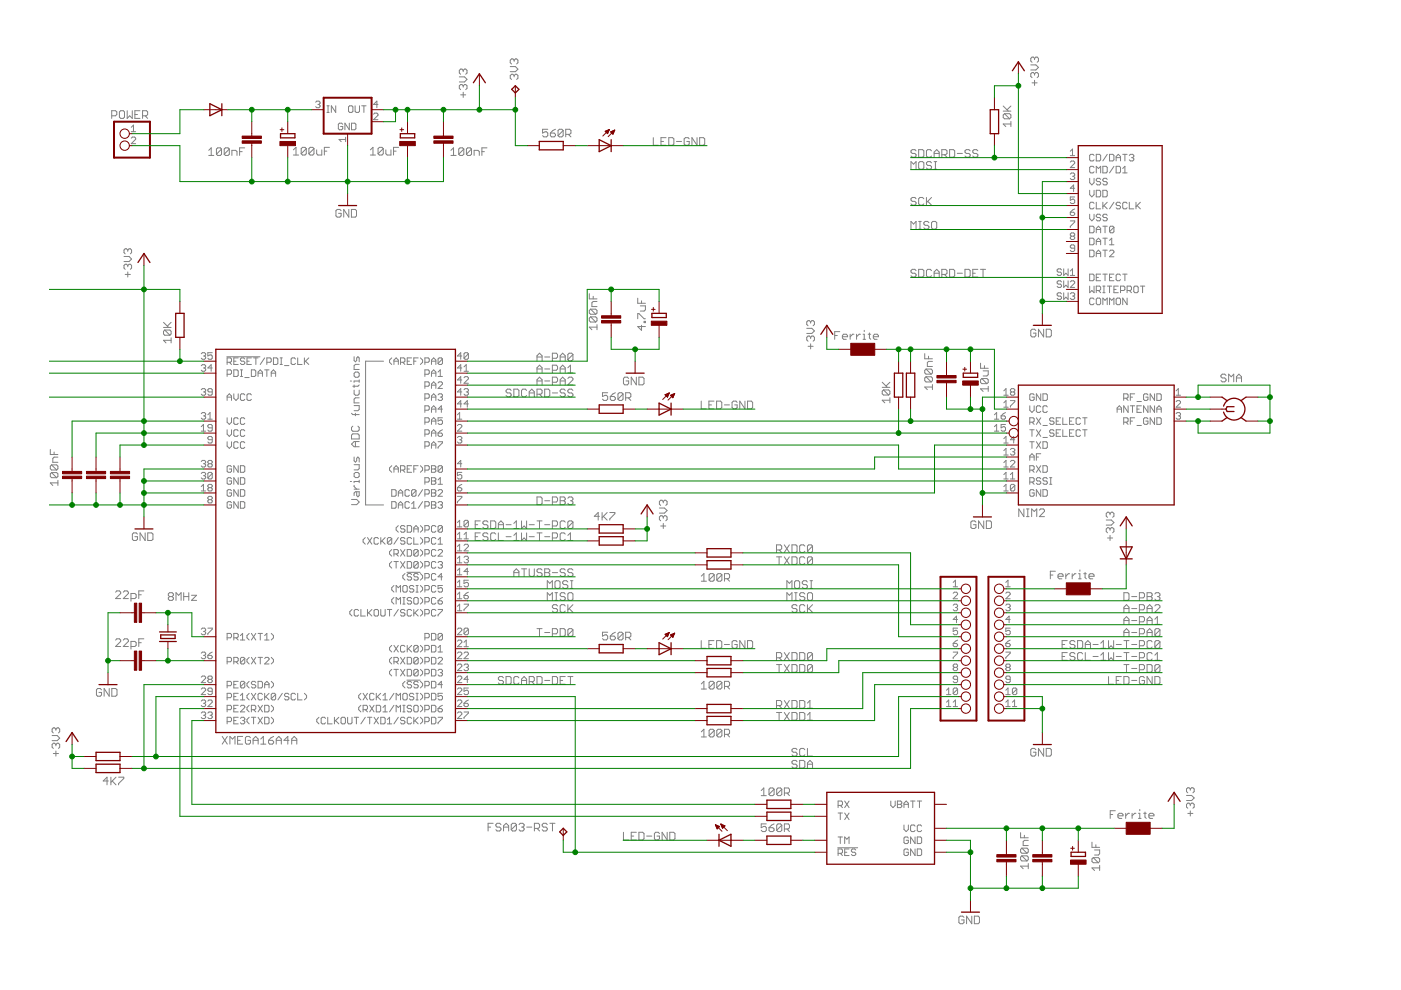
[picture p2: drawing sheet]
<svg xmlns="http://www.w3.org/2000/svg" width="297mm" height="210mm" viewBox="0 0 297 210" stroke-linecap="round" stroke-linejoin="round" font-family="sans-serif">
<g fill="#808080" stroke="#808080" stroke-width=".21">
<path d="M77.5 76.6h3.8z"/>
<path d="M77.5 76.6v30.5z"/>
<path d="M77.5 107.1h3.8z"/>
<path d="M74.5 107h1.1z"/>
<path d="M76.2 106.4l-.6 .6z"/>
<path d="M75.6 105.9l.6 .5z"/>
<path d="M74.5 105.9h1.1z"/>
<path d="M75.1 104.5v.6z"/>
<path d="M75.1 104.5l.3-.2z"/>
<path d="M75.4 104.3h.8z"/>
<path d="M76.2 104.3v.8z"/>
<path d="M76.2 105.1l-.3 .2z"/>
<path d="M75.6 105.1l.3 .2z"/>
<path d="M75.6 104.3v.8z"/>
<path d="M75.1 103.7h1.1z"/>
<path d="M75.1 103.2l.5 .5z"/>
<path d="M75.1 102.9v.3z"/>
<path d="M75.1 102.1v.2z"/>
<path d="M75.1 102.1h1.1z"/>
<path d="M76.2 101.8v.5z"/>
<path d="M74.3 102.1h.2z"/>
<path d="M76.2 100.4v.6z"/>
<path d="M75.9 100.2l.3 .2z"/>
<path d="M75.4 100.2h.5z"/>
<path d="M75.1 100.4l.3-.2z"/>
<path d="M75.1 100.4v.6z"/>
<path d="M75.1 101l.3 .3z"/>
<path d="M75.4 101.3h.5z"/>
<path d="M75.9 101.3l.3-.3z"/>
<path d="M75.1 99.6h.8z"/>
<path d="M75.9 99.6l.3-.2z"/>
<path d="M76.2 98.5v.9z"/>
<path d="M75.1 98.5h1.1z"/>
<path d="M76.2 97.2v.8z"/>
<path d="M75.9 96.9l.3 .3z"/>
<path d="M75.9 96.9l-.3 .3z"/>
<path d="M75.6 97.2v.5z"/>
<path d="M75.6 97.7l-.2 .3z"/>
<path d="M75.1 97.7l.3 .3z"/>
<path d="M75.1 96.9v.8z"/>
<path d="M75.1 94.7h1.1z"/>
<path d="M74.5 94.2l.6 .5z"/>
<path d="M74.5 94.2l.6-.6z"/>
<path d="M75.1 93.6h1.1z"/>
<path d="M75.4 93.6v1.1z"/>
<path d="M74.5 93.1h1.7z"/>
<path d="M76.2 92.3v.8z"/>
<path d="M75.9 92l.3 .3z"/>
<path d="M74.8 92h1.1z"/>
<path d="M74.5 92.3l.3-.3z"/>
<path d="M74.5 92.3v.8z"/>
<path d="M74.8 90.4l-.3 .2z"/>
<path d="M74.5 90.6v.6z"/>
<path d="M74.5 91.2l.3 .2z"/>
<path d="M74.8 91.4h1.1z"/>
<path d="M75.9 91.4l.3-.2z"/>
<path d="M76.2 90.6v.6z"/>
<path d="M75.9 90.4l.3 .2z"/>
<path d="M74.8 87.9h1.4z"/>
<path d="M74.5 87.6l.3 .3z"/>
<path d="M75.4 87.6v.6z"/>
<path d="M75.1 87.1h.8z"/>
<path d="M75.9 87.1l.3-.3z"/>
<path d="M76.2 86v.8z"/>
<path d="M75.1 86h1.1z"/>
<path d="M75.1 85.4h1.1z"/>
<path d="M75.1 84.6v.8z"/>
<path d="M75.1 84.6l.3-.3z"/>
<path d="M75.4 84.3h.8z"/>
<path d="M75.1 82.7v.8z"/>
<path d="M75.1 83.5l.3 .3z"/>
<path d="M75.4 83.8h.5z"/>
<path d="M75.9 83.8l.3-.3z"/>
<path d="M76.2 82.7v.8z"/>
<path d="M74.8 81.9h1.1z"/>
<path d="M75.9 81.9l.3-.3z"/>
<path d="M75.1 81.6v.6z"/>
<path d="M75.1 80.8v.3z"/>
<path d="M75.1 80.8h1.1z"/>
<path d="M76.2 80.5v.6z"/>
<path d="M74.3 80.8h.2z"/>
<path d="M76.2 79.2v.5z"/>
<path d="M75.9 78.9l.3 .3z"/>
<path d="M75.4 78.9h.5z"/>
<path d="M75.4 78.9l-.3 .3z"/>
<path d="M75.1 79.2v.5z"/>
<path d="M75.1 79.7l.3 .3z"/>
<path d="M75.4 80h.5z"/>
<path d="M75.9 80l.3-.3z"/>
<path d="M75.1 78.3h1.1z"/>
<path d="M75.1 77.5v.8z"/>
<path d="M75.1 77.5l.3-.2z"/>
<path d="M75.4 77.3h.8z"/>
<path d="M76.2 75.9v.8z"/>
<path d="M75.9 75.6l.3 .3z"/>
<path d="M75.9 75.6l-.3 .3z"/>
<path d="M75.6 75.9v.5z"/>
<path d="M75.6 76.4l-.2 .3z"/>
<path d="M75.1 76.4l.3 .3z"/>
<path d="M75.1 75.6v.8z"/>
<path d="M47.1 156.1l1.1 1.7z"/>
<path d="M48.2 156.1l-1.1 1.7z"/>
<path d="M48.7 156.1v1.7z"/>
<path d="M48.7 156.1l.6 .6z"/>
<path d="M49.8 156.1l-.5 .6z"/>
<path d="M49.8 156.1v1.7z"/>
<path d="M50.4 156.1h1.1z"/>
<path d="M50.4 156.1v1.7z"/>
<path d="M50.4 157.8h1.1z"/>
<path d="M50.4 157h.5z"/>
<path d="M52.8 156.1l.3 .3z"/>
<path d="M52.3 156.1h.5z"/>
<path d="M52.3 156.1l-.3 .3z"/>
<path d="M52 156.4v1.1z"/>
<path d="M52 157.5l.3 .3z"/>
<path d="M52.3 157.8h.5z"/>
<path d="M52.8 157.8l.3-.3z"/>
<path d="M53.1 157v.5z"/>
<path d="M52.6 157h.5z"/>
<path d="M53.7 156.7v1.1z"/>
<path d="M53.7 156.7l.5-.6z"/>
<path d="M54.2 156.1l.5 .6z"/>
<path d="M54.7 156.7v1.1z"/>
<path d="M53.7 157h1z"/>
<path d="M55.3 156.7l.5-.6z"/>
<path d="M55.8 156.1v1.7z"/>
<path d="M55.3 157.8h1.1z"/>
<path d="M57.5 156.4l.5-.3z"/>
<path d="M57.5 156.4l-.6 .6z"/>
<path d="M56.9 157v.5z"/>
<path d="M56.9 157.5l.3 .3z"/>
<path d="M57.2 157.8h.5z"/>
<path d="M57.7 157.8l.3-.3z"/>
<path d="M58 157.2v.3z"/>
<path d="M57.7 157l.3 .2z"/>
<path d="M56.9 157h.8z"/>
<path d="M58.6 156.7v1.1z"/>
<path d="M59.1 156.1l-.5 .6z"/>
<path d="M59.1 156.1l.5 .6z"/>
<path d="M59.6 156.7v1.1z"/>
<path d="M58.6 157h1z"/>
<path d="M61 156.1v1.7z"/>
<path d="M61 156.1l-.8 .9z"/>
<path d="M60.2 157h1.1z"/>
<path d="M61.8 156.7v1.1z"/>
<path d="M62.4 156.1l-.6 .6z"/>
<path d="M62.4 156.1l.5 .6z"/>
<path d="M62.9 156.7v1.1z"/>
<path d="M61.8 157h1.1z"/>
<path d="M28.9 113l.2 .2z"/>
<path d="M28.3 113h.6z"/>
<path d="M28.3 113l-.2 .2z"/>
<path d="M28.1 113.2v1.1z"/>
<path d="M28.1 114.3l.2 .3z"/>
<path d="M28.3 114.6h.6z"/>
<path d="M28.9 114.6l.2-.3z"/>
<path d="M29.1 113.8v.5z"/>
<path d="M28.6 113.8h.5z"/>
<path d="M29.7 113v1.6z"/>
<path d="M29.7 113l1.1 1.6z"/>
<path d="M30.8 113v1.6z"/>
<path d="M31.3 113v1.6z"/>
<path d="M31.3 114.6h.9z"/>
<path d="M32.2 114.6l.2-.3z"/>
<path d="M32.4 113.2v1.1z"/>
<path d="M32.2 113l.2 .2z"/>
<path d="M31.3 113h.9z"/>
<path d="M35.9 125.7l-.2 .2z"/>
<path d="M35.9 125.7h.6z"/>
<path d="M36.5 125.7l.3 .2z"/>
<path d="M36.8 125.9v.3z"/>
<path d="M36.8 126.2l-.3 .3z"/>
<path d="M36.5 126.5l.3 .3z"/>
<path d="M36.8 126.8v.2z"/>
<path d="M36.8 127l-.3 .3z"/>
<path d="M35.9 127.3h.6z"/>
<path d="M35.7 127l.2 .3z"/>
<path d="M35.7 126.8v.2z"/>
<path d="M35.9 126.5l-.2 .3z"/>
<path d="M35.7 126.2l.2 .3z"/>
<path d="M35.7 125.9v.3z"/>
<path d="M35.9 126.5h.6z"/>
<path d="M37.3 125.7v1.6z"/>
<path d="M37.3 125.7l.6 .5z"/>
<path d="M38.4 125.7l-.5 .5z"/>
<path d="M38.4 125.7v1.6z"/>
<path d="M38.9 125.7v1.6z"/>
<path d="M38.9 126.5h1.1z"/>
<path d="M40 125.7v1.6z"/>
<path d="M40.6 126.2h1.1z"/>
<path d="M41.7 126.2l-1.1 1.1z"/>
<path d="M40.6 127.3h1.1z"/>
<path d="M24.5 137.1h1.1z"/>
<path d="M24.5 137.1l1.1-1.1z"/>
<path d="M25.6 135.7v.3z"/>
<path d="M25.3 135.4l.3 .3z"/>
<path d="M24.8 135.4h.5z"/>
<path d="M24.8 135.4l-.3 .3z"/>
<path d="M26.1 137.1h1.1z"/>
<path d="M26.1 137.1l1.1-1.1z"/>
<path d="M27.2 135.7v.3z"/>
<path d="M26.9 135.4l.3 .3z"/>
<path d="M26.4 135.4h.5z"/>
<path d="M26.4 135.4l-.3 .3z"/>
<path d="M27.8 136v1.6z"/>
<path d="M27.8 136h.8z"/>
<path d="M28.6 136l.3 .3z"/>
<path d="M28.9 136.3v.5z"/>
<path d="M28.9 136.8l-.3 .3z"/>
<path d="M27.8 137.1h.8z"/>
<path d="M29.4 135.4v1.7z"/>
<path d="M29.4 135.4h1.1z"/>
<path d="M29.4 136.3h.6z"/>
<path d="M24.5 126.9h1.1z"/>
<path d="M24.5 126.9l1.1-1.1z"/>
<path d="M25.6 125.6v.2z"/>
<path d="M25.3 125.3l.3 .3z"/>
<path d="M24.8 125.3h.5z"/>
<path d="M24.8 125.3l-.3 .3z"/>
<path d="M26.1 126.9h1.1z"/>
<path d="M27.2 125.8l-1.1 1.1z"/>
<path d="M27.2 125.6v.2z"/>
<path d="M26.9 125.3l.3 .3z"/>
<path d="M26.4 125.3h.5z"/>
<path d="M26.4 125.3l-.3 .3z"/>
<path d="M27.8 125.8v1.7z"/>
<path d="M27.8 125.8h.8z"/>
<path d="M28.6 125.8l.3 .3z"/>
<path d="M28.9 126.1v.5z"/>
<path d="M28.9 126.6l-.3 .3z"/>
<path d="M27.8 126.9h.8z"/>
<path d="M29.4 125.3v1.6z"/>
<path d="M29.4 125.3h1.1z"/>
<path d="M29.4 126.1h.6z"/>
<path d="M21.3 146l.2 .3z"/>
<path d="M20.7 146h.6z"/>
<path d="M20.7 146l-.3 .3z"/>
<path d="M20.4 146.3v1z"/>
<path d="M20.4 147.3l.3 .3z"/>
<path d="M20.7 147.6h.6z"/>
<path d="M21.3 147.6l.2-.3z"/>
<path d="M21.5 146.8v.5z"/>
<path d="M21 146.8h.5z"/>
<path d="M22.1 146v1.6z"/>
<path d="M22.1 146l1.1 1.6z"/>
<path d="M23.2 146v1.6z"/>
<path d="M23.7 146v1.6z"/>
<path d="M23.7 147.6h.8z"/>
<path d="M24.5 147.6l.3-.3z"/>
<path d="M24.8 146.3v1z"/>
<path d="M24.5 146l.3 .3z"/>
<path d="M23.7 146h.8z"/>
<path d="M98.2 19.6v1.1z"/>
<path d="M97.7 20.1h1z"/>
<path d="M97.4 18.7l.3 .3z"/>
<path d="M97.4 18.2v.5z"/>
<path d="M97.4 18.2l.3-.3z"/>
<path d="M97.7 17.9h.2z"/>
<path d="M97.9 17.9l.3 .3z"/>
<path d="M98.2 18.2v.3z"/>
<path d="M98.2 18.2l.3-.3z"/>
<path d="M98.5 17.9h.2z"/>
<path d="M98.7 17.9l.3 .3z"/>
<path d="M99 18.2v.5z"/>
<path d="M98.7 19l.3-.3z"/>
<path d="M97.4 17.4h1.1z"/>
<path d="M99 16.8l-.5 .6z"/>
<path d="M98.5 16.3l.5 .5z"/>
<path d="M97.4 16.3h1.1z"/>
<path d="M97.4 15.5l.3 .2z"/>
<path d="M97.4 14.9v.6z"/>
<path d="M97.4 14.9l.3-.3z"/>
<path d="M97.7 14.6h.2z"/>
<path d="M97.9 14.6l.3 .3z"/>
<path d="M98.2 14.9v.3z"/>
<path d="M98.5 14.6l-.3 .3z"/>
<path d="M98.5 14.6h.2z"/>
<path d="M98.7 14.6l.3 .3z"/>
<path d="M99 14.9v.6z"/>
<path d="M98.7 15.7l.3-.2z"/>
<path d="M127.7 83.3h1.1z"/>
<path d="M127.7 83.3v.8z"/>
<path d="M127.7 84.1l.6-.3z"/>
<path d="M128.3 83.8h.3z"/>
<path d="M128.6 83.8l.2 .3z"/>
<path d="M128.8 84.1v.5z"/>
<path d="M128.8 84.6l-.2 .3z"/>
<path d="M128 84.9h.6z"/>
<path d="M127.7 84.6l.3 .3z"/>
<path d="M129.9 83.5l.6-.2z"/>
<path d="M129.9 83.5l-.5 .6z"/>
<path d="M129.4 84.1v.5z"/>
<path d="M129.4 84.6l.2 .3z"/>
<path d="M129.6 84.9h.6z"/>
<path d="M130.2 84.9l.3-.3z"/>
<path d="M130.5 84.3v.3z"/>
<path d="M130.2 84.1l.3 .2z"/>
<path d="M129.4 84.1h.8z"/>
<path d="M131 83.5v1.1z"/>
<path d="M131 83.5l.3-.2z"/>
<path d="M131.3 83.3h.5z"/>
<path d="M131.8 83.3l.3 .2z"/>
<path d="M132.1 83.5v1.1z"/>
<path d="M131.8 84.9l.3-.3z"/>
<path d="M131.3 84.9h.5z"/>
<path d="M131 84.6l.3 .3z"/>
<path d="M131 84.6l1.1-1.1z"/>
<path d="M132.6 83.3v1.6z"/>
<path d="M132.6 83.3h.9z"/>
<path d="M133.5 83.3l.2 .2z"/>
<path d="M133.7 83.5v.6z"/>
<path d="M133.7 84.1l-.2 .2z"/>
<path d="M132.6 84.3h.9z"/>
<path d="M133.2 84.3l.5 .6z"/>
<path d="M10.7 102.4l.5 .5z"/>
<path d="M10.7 102.4h1.6z"/>
<path d="M12.3 101.8v1.1z"/>
<path d="M10.9 101.3h1.1z"/>
<path d="M10.7 101l.2 .3z"/>
<path d="M10.7 100.5v.5z"/>
<path d="M10.9 100.2l-.2 .3z"/>
<path d="M10.9 100.2h1.1z"/>
<path d="M12 100.2l.3 .3z"/>
<path d="M12.3 100.5v.5z"/>
<path d="M12.3 101l-.3 .3z"/>
<path d="M10.9 100.2l1.1 1.1z"/>
<path d="M10.9 99.7h1.1z"/>
<path d="M10.7 99.4l.2 .3z"/>
<path d="M10.7 98.8v.6z"/>
<path d="M10.9 98.6l-.2 .2z"/>
<path d="M10.9 98.6h1.1z"/>
<path d="M12 98.6l.3 .2z"/>
<path d="M12.3 98.8v.6z"/>
<path d="M12.3 99.4l-.3 .3z"/>
<path d="M10.9 98.6l1.1 1.1z"/>
<path d="M11.2 98h1.1z"/>
<path d="M11.2 97.2v.8z"/>
<path d="M11.2 97.2l.3-.3z"/>
<path d="M11.5 96.9h.8z"/>
<path d="M10.7 96.4h1.6z"/>
<path d="M10.7 95.3v1.1z"/>
<path d="M11.5 95.8v.6z"/>
<path d="M34.7 72.2l.5 .5z"/>
<path d="M34.7 72.2h1.6z"/>
<path d="M36.3 71.6v1.1z"/>
<path d="M34.9 71.1h1.1z"/>
<path d="M34.7 70.8l.2 .3z"/>
<path d="M34.7 70.3v.5z"/>
<path d="M34.9 70l-.2 .3z"/>
<path d="M34.9 70h1.1z"/>
<path d="M36 70l.3 .3z"/>
<path d="M36.3 70.3v.5z"/>
<path d="M36.3 70.8l-.3 .3z"/>
<path d="M34.9 70l1.1 1.1z"/>
<path d="M34.7 69.4h1.6z"/>
<path d="M34.7 68.3l1 1.1z"/>
<path d="M35.5 69.2l.8-.9z"/>
<path d="M62.2 31.8l.6-.6z"/>
<path d="M62.8 31.2v1.7z"/>
<path d="M62.2 32.9h1.1z"/>
<path d="M63.9 31.5v1.1z"/>
<path d="M63.9 31.5l.2-.3z"/>
<path d="M64.1 31.2h.6z"/>
<path d="M64.7 31.2l.2 .3z"/>
<path d="M64.9 31.5v1.1z"/>
<path d="M64.9 32.6l-.2 .3z"/>
<path d="M64.1 32.9h.6z"/>
<path d="M63.9 32.6l.2 .3z"/>
<path d="M63.9 32.6l1-1.1z"/>
<path d="M65.5 31.5v1.1z"/>
<path d="M65.5 31.5l.3-.3z"/>
<path d="M65.8 31.2h.5z"/>
<path d="M66.3 31.2l.3 .3z"/>
<path d="M66.6 31.5v1.1z"/>
<path d="M66.6 32.6l-.3 .3z"/>
<path d="M65.8 32.9h.5z"/>
<path d="M65.5 32.6l.3 .3z"/>
<path d="M65.5 32.6l1.1-1.1z"/>
<path d="M67.1 31.8v.8z"/>
<path d="M67.1 32.6l.3 .3z"/>
<path d="M67.4 32.9h.8z"/>
<path d="M68.2 31.8v1.1z"/>
<path d="M68.8 31.2v1.7z"/>
<path d="M68.8 31.2h1z"/>
<path d="M68.8 32h.5z"/>
<path d="M78.5 31.8l.6-.6z"/>
<path d="M79.1 31.2v1.7z"/>
<path d="M78.5 32.9h1.1z"/>
<path d="M80.2 31.5v1.1z"/>
<path d="M80.4 31.2l-.2 .3z"/>
<path d="M80.4 31.2h.6z"/>
<path d="M81 31.2l.3 .3z"/>
<path d="M81.3 31.5v1.1z"/>
<path d="M81.3 32.6l-.3 .3z"/>
<path d="M80.4 32.9h.6z"/>
<path d="M80.2 32.6l.2 .3z"/>
<path d="M80.2 32.6l1.1-1.1z"/>
<path d="M81.8 31.8v.8z"/>
<path d="M81.8 32.6l.3 .3z"/>
<path d="M82.1 32.9h.8z"/>
<path d="M82.9 31.8v1.1z"/>
<path d="M83.4 31.2v1.7z"/>
<path d="M83.4 31.2h1.1z"/>
<path d="M83.4 32h.6z"/>
<path d="M72.1 44.4l.2 .3z"/>
<path d="M71.5 44.4h.6z"/>
<path d="M71.2 44.7l.3-.3z"/>
<path d="M71.2 44.7v1.1z"/>
<path d="M71.2 45.8l.3 .2z"/>
<path d="M71.5 46h.6z"/>
<path d="M72.1 46l.2-.2z"/>
<path d="M72.3 45.2v.6z"/>
<path d="M71.8 45.2h.5z"/>
<path d="M72.9 44.4v1.6z"/>
<path d="M72.9 44.4l1.1 1.6z"/>
<path d="M74 44.4v1.6z"/>
<path d="M74.5 44.4v1.6z"/>
<path d="M74.5 46h.8z"/>
<path d="M75.6 45.8l-.3 .2z"/>
<path d="M75.6 44.7v1.1z"/>
<path d="M75.3 44.4l.3 .3z"/>
<path d="M74.5 44.4h.8z"/>
<path d="M44.3 31.9l.5-.6z"/>
<path d="M44.8 31.3v1.7z"/>
<path d="M44.3 33h1z"/>
<path d="M45.9 31.6v1.1z"/>
<path d="M45.9 31.6l.3-.3z"/>
<path d="M46.2 31.3h.5z"/>
<path d="M46.7 31.3l.3 .3z"/>
<path d="M47 31.6v1.1z"/>
<path d="M47 32.7l-.3 .3z"/>
<path d="M46.2 33h.5z"/>
<path d="M45.9 32.7l.3 .3z"/>
<path d="M47 31.6l-1.1 1.1z"/>
<path d="M47.5 31.6v1.1z"/>
<path d="M47.5 31.6l.3-.3z"/>
<path d="M47.8 31.3h.5z"/>
<path d="M48.3 31.3l.3 .3z"/>
<path d="M48.6 31.6v1.1z"/>
<path d="M48.3 33l.3-.3z"/>
<path d="M47.8 33h.5z"/>
<path d="M47.5 32.7l.3 .3z"/>
<path d="M48.6 31.6l-1.1 1.1z"/>
<path d="M49.2 31.9v1.1z"/>
<path d="M49.2 31.9h.8z"/>
<path d="M50 31.9l.2 .3z"/>
<path d="M50.2 32.2v.8z"/>
<path d="M50.8 31.3v1.7z"/>
<path d="M50.8 31.3h1.1z"/>
<path d="M50.8 32.2h.5z"/>
<path d="M95.6 31.9l.6-.6z"/>
<path d="M96.2 31.3v1.7z"/>
<path d="M95.6 33h1.1z"/>
<path d="M97.3 31.6v1.1z"/>
<path d="M97.3 31.6l.2-.3z"/>
<path d="M97.5 31.3h.6z"/>
<path d="M98.1 31.3l.2 .3z"/>
<path d="M98.3 31.6v1.1z"/>
<path d="M98.1 33l.2-.3z"/>
<path d="M97.5 33h.6z"/>
<path d="M97.3 32.7l.2 .3z"/>
<path d="M98.3 31.6l-1 1.1z"/>
<path d="M98.9 31.6v1.1z"/>
<path d="M98.9 31.6l.3-.3z"/>
<path d="M99.2 31.3h.5z"/>
<path d="M99.7 31.3l.3 .3z"/>
<path d="M100 31.6v1.1z"/>
<path d="M99.7 33l.3-.3z"/>
<path d="M99.2 33h.5z"/>
<path d="M98.9 32.7l.3 .3z"/>
<path d="M100 31.6l-1.1 1.1z"/>
<path d="M100.5 31.9v1.1z"/>
<path d="M100.5 31.9h.8z"/>
<path d="M101.3 31.9l.3 .3z"/>
<path d="M101.6 32.2v.8z"/>
<path d="M102.2 31.3v1.7z"/>
<path d="M102.2 31.3h1z"/>
<path d="M102.2 32.2h.5z"/>
<path d="M216 107.9v1.6z"/>
<path d="M216 107.9l1.1 1.6z"/>
<path d="M217.1 107.9v1.6z"/>
<path d="M217.6 109.5h.6z"/>
<path d="M217.9 107.9v1.6z"/>
<path d="M217.6 107.9h.6z"/>
<path d="M218.7 107.9v1.6z"/>
<path d="M218.7 107.9l.6 .5z"/>
<path d="M219.8 107.9l-.5 .5z"/>
<path d="M219.8 107.9v1.6z"/>
<path d="M220.4 109.5h1z"/>
<path d="M221.4 108.4l-1 1.1z"/>
<path d="M221.4 108.2v.2z"/>
<path d="M221.2 107.9l.2 .3z"/>
<path d="M220.6 107.9h.6z"/>
<path d="M220.4 108.2l.2-.3z"/>
<path d="M206.6 110.4l.3 .3z"/>
<path d="M206.1 110.4h.5z"/>
<path d="M205.8 110.7l.3-.3z"/>
<path d="M205.8 110.7v1.1z"/>
<path d="M205.8 111.8l.3 .3z"/>
<path d="M206.1 112.1h.5z"/>
<path d="M206.6 112.1l.3-.3z"/>
<path d="M206.9 111.3v.5z"/>
<path d="M206.4 111.3h.5z"/>
<path d="M207.5 110.4v1.7z"/>
<path d="M207.5 110.4l1.1 1.7z"/>
<path d="M208.6 110.4v1.7z"/>
<path d="M209.1 110.4v1.7z"/>
<path d="M209.1 112.1h.8z"/>
<path d="M209.9 112.1l.3-.3z"/>
<path d="M210.2 110.7v1.1z"/>
<path d="M209.9 110.4l.3 .3z"/>
<path d="M209.1 110.4h.8z"/>
<path d="M187 84.9l.6 .5z"/>
<path d="M187 84.9h1.7z"/>
<path d="M188.7 84.3v1.1z"/>
<path d="M187.3 83.8h1.1z"/>
<path d="M187 83.5l.3 .3z"/>
<path d="M187 83v.5z"/>
<path d="M187 83l.3-.3z"/>
<path d="M187.3 82.7h1.1z"/>
<path d="M188.4 82.7l.3 .3z"/>
<path d="M188.7 83v.5z"/>
<path d="M188.4 83.8l.3-.3z"/>
<path d="M187.3 82.7l1.1 1.1z"/>
<path d="M187 82.1h1.7z"/>
<path d="M187 81l1.1 1.1z"/>
<path d="M187.9 81.9l.8-.9z"/>
<path d="M171.9 72.9v1.1z"/>
<path d="M171.3 73.4h1.1z"/>
<path d="M171 72.1l.3 .2z"/>
<path d="M171 71.5v.6z"/>
<path d="M171 71.5l.3-.3z"/>
<path d="M171.3 71.2h.3z"/>
<path d="M171.6 71.2l.3 .3z"/>
<path d="M171.9 71.5v.3z"/>
<path d="M172.1 71.2l-.2 .3z"/>
<path d="M172.1 71.2h.3z"/>
<path d="M172.4 71.2l.3 .3z"/>
<path d="M172.7 71.5v.6z"/>
<path d="M172.7 72.1l-.3 .2z"/>
<path d="M171 70.7h1.1z"/>
<path d="M172.1 70.7l.6-.5z"/>
<path d="M172.1 69.6l.6 .6z"/>
<path d="M171 69.6h1.1z"/>
<path d="M171 68.8l.3 .3z"/>
<path d="M171 68.3v.5z"/>
<path d="M171 68.3l.3-.3z"/>
<path d="M171.3 68h.3z"/>
<path d="M171.6 68l.3 .3z"/>
<path d="M171.9 68.3v.2z"/>
<path d="M172.1 68l-.2 .3z"/>
<path d="M172.1 68h.3z"/>
<path d="M172.4 68l.3 .3z"/>
<path d="M172.7 68.3v.5z"/>
<path d="M172.7 68.8l-.3 .3z"/>
<path d="M259.7 79.3l.2 .3z"/>
<path d="M259.1 79.3h.6z"/>
<path d="M258.9 79.6l.2-.3z"/>
<path d="M258.9 79.6v.3z"/>
<path d="M258.9 79.9l.2 .2z"/>
<path d="M259.1 80.1h.6z"/>
<path d="M259.7 80.1l.2 .3z"/>
<path d="M259.9 80.4v.3z"/>
<path d="M259.9 80.7l-.2 .3z"/>
<path d="M259.1 81h.6z"/>
<path d="M258.9 80.7l.2 .3z"/>
<path d="M260.5 79.3v1.7z"/>
<path d="M260.5 79.3l.5 .6z"/>
<path d="M261.6 79.3l-.6 .6z"/>
<path d="M261.6 79.3v1.7z"/>
<path d="M262.1 79.9v1.1z"/>
<path d="M262.7 79.3l-.6 .6z"/>
<path d="M262.7 79.3l.5 .6z"/>
<path d="M263.2 79.9v1.1z"/>
<path d="M262.1 80.1h1.1z"/>
<path d="M204.1 194.2l.3 .3z"/>
<path d="M203.6 194.2h.5z"/>
<path d="M203.3 194.5l.3-.3z"/>
<path d="M203.3 194.5v1.1z"/>
<path d="M203.3 195.6l.3 .3z"/>
<path d="M203.6 195.9h.5z"/>
<path d="M204.1 195.9l.3-.3z"/>
<path d="M204.4 195v.6z"/>
<path d="M203.9 195h.5z"/>
<path d="M204.9 194.2v1.7z"/>
<path d="M204.9 194.2l1.1 1.7z"/>
<path d="M206 194.2v1.7z"/>
<path d="M206.6 194.2v1.7z"/>
<path d="M206.6 195.9h.8z"/>
<path d="M207.4 195.9l.3-.3z"/>
<path d="M207.7 194.5v1.1z"/>
<path d="M207.4 194.2l.3 .3z"/>
<path d="M206.6 194.2h.8z"/>
<path d="M252.4 171.9v1.1z"/>
<path d="M251.8 172.5h1.1z"/>
<path d="M251.6 171.1l.2 .3z"/>
<path d="M251.6 170.6v.5z"/>
<path d="M251.6 170.6l.2-.3z"/>
<path d="M251.8 170.3h.3z"/>
<path d="M252.1 170.3l.3 .3z"/>
<path d="M252.4 170.6v.2z"/>
<path d="M252.4 170.6l.2-.3z"/>
<path d="M252.6 170.3h.3z"/>
<path d="M252.9 170.3l.3 .3z"/>
<path d="M253.2 170.6v.5z"/>
<path d="M252.9 171.4l.3-.3z"/>
<path d="M251.6 169.7h1z"/>
<path d="M252.6 169.7l.6-.5z"/>
<path d="M252.6 168.7l.6 .5z"/>
<path d="M251.6 168.7h1z"/>
<path d="M251.6 167.8l.2 .3z"/>
<path d="M251.6 167.3v.5z"/>
<path d="M251.6 167.3l.2-.3z"/>
<path d="M251.8 167h.3z"/>
<path d="M252.1 167l.3 .3z"/>
<path d="M252.4 167.3v.3z"/>
<path d="M252.4 167.3l.2-.3z"/>
<path d="M252.6 167h.3z"/>
<path d="M252.9 167l.3 .3z"/>
<path d="M253.2 167.3v.5z"/>
<path d="M253.2 167.8l-.3 .3z"/>
<path d="M161.4 174.7h1.1z"/>
<path d="M161.4 174.7v.8z"/>
<path d="M161.4 175.5l.5-.3z"/>
<path d="M161.9 175.2h.3z"/>
<path d="M162.2 175.2l.3 .3z"/>
<path d="M162.5 175.5v.5z"/>
<path d="M162.5 176l-.3 .3z"/>
<path d="M161.7 176.3h.5z"/>
<path d="M161.4 176l.3 .3z"/>
<path d="M163.6 175l.5-.3z"/>
<path d="M163.6 175l-.6 .5z"/>
<path d="M163 175.5v.5z"/>
<path d="M163 176l.3 .3z"/>
<path d="M163.3 176.3h.5z"/>
<path d="M163.8 176.3l.3-.3z"/>
<path d="M164.1 175.8v.2z"/>
<path d="M163.8 175.5l.3 .3z"/>
<path d="M163 175.5h.8z"/>
<path d="M164.7 175v1z"/>
<path d="M164.9 174.7l-.2 .3z"/>
<path d="M164.9 174.7h.6z"/>
<path d="M165.5 174.7l.3 .3z"/>
<path d="M165.8 175v1z"/>
<path d="M165.8 176l-.3 .3z"/>
<path d="M164.9 176.3h.6z"/>
<path d="M164.7 176l.2 .3z"/>
<path d="M164.7 176l1.1-1z"/>
<path d="M166.3 174.7v1.6z"/>
<path d="M166.3 174.7h.8z"/>
<path d="M167.1 174.7l.3 .3z"/>
<path d="M167.4 175v.5z"/>
<path d="M167.4 175.5l-.3 .3z"/>
<path d="M166.3 175.8h.8z"/>
<path d="M166.9 175.8l.5 .5z"/>
<path d="M235.3 113.5v1.1z"/>
<path d="M234.8 114.1h1.1z"/>
<path d="M234.5 112.7l.3 .3z"/>
<path d="M234.5 112.2v.5z"/>
<path d="M234.8 111.9l-.3 .3z"/>
<path d="M234.8 111.9h.3z"/>
<path d="M235.1 111.9l.2 .3z"/>
<path d="M235.3 112.2v.2z"/>
<path d="M235.3 112.2l.3-.3z"/>
<path d="M235.6 111.9h.3z"/>
<path d="M235.9 111.9l.3 .3z"/>
<path d="M236.2 112.2v.5z"/>
<path d="M236.2 112.7l-.3 .3z"/>
<path d="M234.5 111.3h1.1z"/>
<path d="M235.6 111.3l.6-.5z"/>
<path d="M235.6 110.3l.6 .5z"/>
<path d="M234.5 110.3h1.1z"/>
<path d="M234.5 109.4l.3 .3z"/>
<path d="M234.5 108.9v.5z"/>
<path d="M234.5 108.9l.3-.3z"/>
<path d="M234.8 108.6h.3z"/>
<path d="M235.1 108.6l.2 .3z"/>
<path d="M235.3 108.9v.3z"/>
<path d="M235.3 108.9l.3-.3z"/>
<path d="M235.6 108.6h.3z"/>
<path d="M235.9 108.6l.3 .3z"/>
<path d="M236.2 108.9v.5z"/>
<path d="M235.9 109.7l.3-.3z"/>
<path d="M219.3 158.7l.3 .3z"/>
<path d="M218.8 158.7h.5z"/>
<path d="M218.8 158.7l-.3 .3z"/>
<path d="M218.5 159v1z"/>
<path d="M218.5 160l.3 .3z"/>
<path d="M218.8 160.3h.5z"/>
<path d="M219.6 160l-.3 .3z"/>
<path d="M219.6 159.5v.5z"/>
<path d="M219.1 159.5h.5z"/>
<path d="M220.2 158.7v1.6z"/>
<path d="M220.2 158.7l1.1 1.6z"/>
<path d="M221.3 158.7v1.6z"/>
<path d="M221.8 158.7v1.6z"/>
<path d="M221.8 160.3h.8z"/>
<path d="M222.6 160.3l.3-.3z"/>
<path d="M222.9 159v1z"/>
<path d="M222.6 158.7l.3 .3z"/>
<path d="M221.8 158.7h.8z"/>
<path d="M219.3 17v1.1z"/>
<path d="M218.8 17.6h1.1z"/>
<path d="M218.5 16.2l.3 .3z"/>
<path d="M218.5 15.7v.5z"/>
<path d="M218.5 15.7l.3-.3z"/>
<path d="M218.8 15.4h.3z"/>
<path d="M219.1 15.4l.2 .3z"/>
<path d="M219.3 15.7v.2z"/>
<path d="M219.3 15.7l.3-.3z"/>
<path d="M219.6 15.4h.3z"/>
<path d="M219.9 15.4l.3 .3z"/>
<path d="M220.2 15.7v.5z"/>
<path d="M220.2 16.2l-.3 .3z"/>
<path d="M218.5 14.8h1.1z"/>
<path d="M219.6 14.8l.6-.5z"/>
<path d="M219.6 13.8l.6 .5z"/>
<path d="M218.5 13.8h1.1z"/>
<path d="M218.5 12.9l.3 .3z"/>
<path d="M218.5 12.4v.5z"/>
<path d="M218.5 12.4l.3-.3z"/>
<path d="M218.8 12.1h.3z"/>
<path d="M219.1 12.1l.2 .3z"/>
<path d="M219.3 12.4v.3z"/>
<path d="M219.3 12.4l.3-.3z"/>
<path d="M219.6 12.1h.3z"/>
<path d="M219.9 12.1l.3 .3z"/>
<path d="M220.2 12.4v.5z"/>
<path d="M220.2 12.9l-.3 .3z"/>
<path d="M219.3 69.8l.3 .3z"/>
<path d="M218.8 69.8h.5z"/>
<path d="M218.8 69.8l-.3 .3z"/>
<path d="M218.5 70.1v1.1z"/>
<path d="M218.5 71.2l.3 .2z"/>
<path d="M218.8 71.4h.5z"/>
<path d="M219.3 71.4l.3-.2z"/>
<path d="M219.6 70.6v.6z"/>
<path d="M219.1 70.6h.5z"/>
<path d="M220.2 69.8v1.6z"/>
<path d="M220.2 69.8l1.1 1.6z"/>
<path d="M221.3 69.8v1.6z"/>
<path d="M221.8 69.8v1.6z"/>
<path d="M221.8 71.4h.8z"/>
<path d="M222.9 71.2l-.3 .2z"/>
<path d="M222.9 70.1v1.1z"/>
<path d="M222.6 69.8l.3 .3z"/>
<path d="M221.8 69.8h.8z"/>
<path d="M161.4 167.6l.5-.5z"/>
<path d="M161.9 167.1v1.6z"/>
<path d="M161.4 168.7h1.1z"/>
<path d="M163 167.3v1.1z"/>
<path d="M163.3 167.1l-.3 .2z"/>
<path d="M163.3 167.1h.5z"/>
<path d="M163.8 167.1l.3 .2z"/>
<path d="M164.1 167.3v1.1z"/>
<path d="M164.1 168.4l-.3 .3z"/>
<path d="M163.3 168.7h.5z"/>
<path d="M163 168.4l.3 .3z"/>
<path d="M163 168.4l1.1-1.1z"/>
<path d="M164.7 167.3v1.1z"/>
<path d="M164.9 167.1l-.2 .2z"/>
<path d="M164.9 167.1h.6z"/>
<path d="M165.5 167.1l.3 .2z"/>
<path d="M165.8 167.3v1.1z"/>
<path d="M165.8 168.4l-.3 .3z"/>
<path d="M164.9 168.7h.6z"/>
<path d="M164.7 168.4l.2 .3z"/>
<path d="M164.7 168.4l1.1-1.1z"/>
<path d="M166.3 167.1v1.6z"/>
<path d="M166.3 167.1h.8z"/>
<path d="M167.1 167.1l.3 .2z"/>
<path d="M167.4 167.3v.6z"/>
<path d="M167.4 167.9l-.3 .2z"/>
<path d="M166.3 168.1h.8z"/>
<path d="M166.9 168.1l.5 .6z"/>
<path d="M22.7 164.8v1.6z"/>
<path d="M22.7 164.8l-.8 .8z"/>
<path d="M21.9 165.6h1.1z"/>
<path d="M23.5 164.8v1.6z"/>
<path d="M23.5 165.9l1.1-1.1z"/>
<path d="M23.8 165.6l.8 .8z"/>
<path d="M25.1 164.8h1.1z"/>
<path d="M26.2 164.8v.3z"/>
<path d="M25.1 166.1l1.1-1z"/>
<path d="M25.1 166.1v.3z"/>
<path d="M11.9 159.2v1.1z"/>
<path d="M11.3 159.8h1.1z"/>
<path d="M11 158.4l.3 .3z"/>
<path d="M11 157.9v.5z"/>
<path d="M11.3 157.6l-.3 .3z"/>
<path d="M11.3 157.6h.3z"/>
<path d="M11.6 157.6l.3 .3z"/>
<path d="M11.9 157.9v.2z"/>
<path d="M11.9 157.9l.2-.3z"/>
<path d="M12.1 157.6h.3z"/>
<path d="M12.4 157.6l.3 .3z"/>
<path d="M12.7 157.9v.5z"/>
<path d="M12.7 158.4l-.3 .3z"/>
<path d="M11 157h1.1z"/>
<path d="M12.1 157l.6-.5z"/>
<path d="M12.1 156l.6 .5z"/>
<path d="M11 156h1.1z"/>
<path d="M11 155.1l.3 .3z"/>
<path d="M11 154.6v.5z"/>
<path d="M11.3 154.3l-.3 .3z"/>
<path d="M11.3 154.3h.3z"/>
<path d="M11.6 154.3l.3 .3z"/>
<path d="M11.9 154.6v.3z"/>
<path d="M12.1 154.3l-.2 .3z"/>
<path d="M12.1 154.3h.3z"/>
<path d="M12.4 154.3l.3 .3z"/>
<path d="M12.7 154.6v.5z"/>
<path d="M12.7 155.1l-.3 .3z"/>
<path d="M126.8 108.7v1.6z"/>
<path d="M126 109.5l.8-.8z"/>
<path d="M126 109.5h1.1z"/>
<path d="M127.7 108.7v1.6z"/>
<path d="M127.7 109.7l1-1z"/>
<path d="M127.9 109.5l.8 .8z"/>
<path d="M129.3 108.7h1.1z"/>
<path d="M130.4 108.7v.2z"/>
<path d="M130.4 108.9l-1.1 1.1z"/>
<path d="M129.3 110v.3z"/>
<path d="M140.6 111v1.1z"/>
<path d="M140.1 111.5h1.1z"/>
<path d="M139.8 110.1l.3 .3z"/>
<path d="M139.8 109.6v.5z"/>
<path d="M139.8 109.6l.3-.3z"/>
<path d="M140.1 109.3h.3z"/>
<path d="M140.4 109.3l.2 .3z"/>
<path d="M140.6 109.6v.3z"/>
<path d="M140.9 109.3l-.3 .3z"/>
<path d="M140.9 109.3h.3z"/>
<path d="M141.2 109.3l.2 .3z"/>
<path d="M141.4 109.6v.5z"/>
<path d="M141.4 110.1l-.2 .3z"/>
<path d="M139.8 108.8h1.1z"/>
<path d="M140.9 108.8l.5-.6z"/>
<path d="M140.9 107.7l.5 .5z"/>
<path d="M139.8 107.7h1.1z"/>
<path d="M139.8 106.9l.3 .3z"/>
<path d="M139.8 106.3v.6z"/>
<path d="M140.1 106.1l-.3 .2z"/>
<path d="M140.1 106.1h.3z"/>
<path d="M140.4 106.1l.2 .2z"/>
<path d="M140.6 106.3v.3z"/>
<path d="M140.9 106.1l-.3 .2z"/>
<path d="M140.9 106.1h.3z"/>
<path d="M141.2 106.1l.2 .2z"/>
<path d="M141.4 106.3v.6z"/>
<path d="M141.4 106.9l-.2 .3z"/>
<path d="M127.7 134h1.1z"/>
<path d="M127.7 134v.9z"/>
<path d="M127.7 134.9l.6-.3z"/>
<path d="M128.3 134.6h.3z"/>
<path d="M128.6 134.6l.2 .3z"/>
<path d="M128.8 134.9v.5z"/>
<path d="M128.8 135.4l-.2 .3z"/>
<path d="M128 135.7h.6z"/>
<path d="M127.7 135.4l.3 .3z"/>
<path d="M129.9 134.3l.6-.3z"/>
<path d="M129.9 134.3l-.5 .6z"/>
<path d="M129.4 134.9v.5z"/>
<path d="M129.4 135.4l.2 .3z"/>
<path d="M129.6 135.7h.6z"/>
<path d="M130.2 135.7l.3-.3z"/>
<path d="M130.5 135.1v.3z"/>
<path d="M130.2 134.9l.3 .2z"/>
<path d="M129.4 134.9h.8z"/>
<path d="M131 134.3v1.1z"/>
<path d="M131 134.3l.3-.3z"/>
<path d="M131.3 134h.5z"/>
<path d="M131.8 134l.3 .3z"/>
<path d="M132.1 134.3v1.1z"/>
<path d="M131.8 135.7l.3-.3z"/>
<path d="M131.3 135.7h.5z"/>
<path d="M131 135.4l.3 .3z"/>
<path d="M131 135.4l1.1-1.1z"/>
<path d="M132.6 134v1.7z"/>
<path d="M132.6 134h.9z"/>
<path d="M133.5 134l.2 .3z"/>
<path d="M133.7 134.3v.6z"/>
<path d="M133.7 134.9l-.2 .2z"/>
<path d="M132.6 135.1h.9z"/>
<path d="M133.2 135.1l.5 .6z"/>
<path d="M27.1 57.7v1z"/>
<path d="M26.5 58.2h1.1z"/>
<path d="M26.3 56.8l.2 .3z"/>
<path d="M26.3 56.3v.5z"/>
<path d="M26.3 56.3l.2-.3z"/>
<path d="M26.5 56h.3z"/>
<path d="M26.8 56l.3 .3z"/>
<path d="M27.1 56.3v.3z"/>
<path d="M27.1 56.3l.3-.3z"/>
<path d="M27.4 56h.2z"/>
<path d="M27.6 56l.3 .3z"/>
<path d="M27.9 56.3v.5z"/>
<path d="M27.9 56.8l-.3 .3z"/>
<path d="M26.3 55.5h1.1z"/>
<path d="M27.4 55.5l.5-.6z"/>
<path d="M27.4 54.4l.5 .5z"/>
<path d="M26.3 54.4h1.1z"/>
<path d="M26.3 53.6l.2 .2z"/>
<path d="M26.3 53v.6z"/>
<path d="M26.5 52.7l-.2 .3z"/>
<path d="M26.5 52.7h.3z"/>
<path d="M26.8 52.7l.3 .3z"/>
<path d="M27.1 53v.3z"/>
<path d="M27.1 53l.3-.3z"/>
<path d="M27.4 52.7h.2z"/>
<path d="M27.6 52.7l.3 .3z"/>
<path d="M27.9 53v.6z"/>
<path d="M27.9 53.6l-.3 .2z"/>
<path d="M148.7 122.2l.5-.6z"/>
<path d="M149.2 121.6v1.6z"/>
<path d="M148.7 123.2h1.1z"/>
<path d="M150.3 121.9v1.1z"/>
<path d="M150.6 121.6l-.3 .3z"/>
<path d="M150.6 121.6h.5z"/>
<path d="M151.1 121.6l.3 .3z"/>
<path d="M151.4 121.9v1.1z"/>
<path d="M151.1 123.2l.3-.2z"/>
<path d="M150.6 123.2h.5z"/>
<path d="M150.3 123l.3 .2z"/>
<path d="M151.4 121.9l-1.1 1.1z"/>
<path d="M152 121.9v1.1z"/>
<path d="M152 121.9l.2-.3z"/>
<path d="M152.2 121.6h.6z"/>
<path d="M152.8 121.6l.3 .3z"/>
<path d="M153.1 121.9v1.1z"/>
<path d="M152.8 123.2l.3-.2z"/>
<path d="M152.2 123.2h.6z"/>
<path d="M152 123l.2 .2z"/>
<path d="M153.1 121.9l-1.1 1.1z"/>
<path d="M153.6 121.6v1.6z"/>
<path d="M153.6 121.6h.8z"/>
<path d="M154.4 121.6l.3 .3z"/>
<path d="M154.7 121.9v.5z"/>
<path d="M154.7 122.4l-.3 .3z"/>
<path d="M153.6 122.7h.8z"/>
<path d="M154.2 122.7l.5 .5z"/>
<path d="M148.7 145l.5-.5z"/>
<path d="M149.2 144.5v1.6z"/>
<path d="M148.7 146.1h1.1z"/>
<path d="M150.3 144.7v1.1z"/>
<path d="M150.6 144.5l-.3 .2z"/>
<path d="M150.6 144.5h.5z"/>
<path d="M151.1 144.5l.3 .2z"/>
<path d="M151.4 144.7v1.1z"/>
<path d="M151.4 145.8l-.3 .3z"/>
<path d="M150.6 146.1h.5z"/>
<path d="M150.3 145.8l.3 .3z"/>
<path d="M150.3 145.8l1.1-1.1z"/>
<path d="M152 144.7v1.1z"/>
<path d="M152 144.7l.2-.2z"/>
<path d="M152.2 144.5h.6z"/>
<path d="M152.8 144.5l.3 .2z"/>
<path d="M153.1 144.7v1.1z"/>
<path d="M153.1 145.8l-.3 .3z"/>
<path d="M152.2 146.1h.6z"/>
<path d="M152 145.8l.2 .3z"/>
<path d="M152 145.8l1.1-1.1z"/>
<path d="M153.6 144.5v1.6z"/>
<path d="M153.6 144.5h.8z"/>
<path d="M154.4 144.5l.3 .2z"/>
<path d="M154.7 144.7v.6z"/>
<path d="M154.7 145.3l-.3 .2z"/>
<path d="M153.6 145.5h.8z"/>
<path d="M154.2 145.5l.5 .6z"/>
<path d="M148.7 155.2l.5-.6z"/>
<path d="M149.2 154.6v1.6z"/>
<path d="M148.7 156.2h1.1z"/>
<path d="M150.3 154.9v1.1z"/>
<path d="M150.6 154.6l-.3 .3z"/>
<path d="M150.6 154.6h.5z"/>
<path d="M151.1 154.6l.3 .3z"/>
<path d="M151.4 154.9v1.1z"/>
<path d="M151.4 156l-.3 .2z"/>
<path d="M150.6 156.2h.5z"/>
<path d="M150.3 156l.3 .2z"/>
<path d="M150.3 156l1.1-1.1z"/>
<path d="M152 154.9v1.1z"/>
<path d="M152 154.9l.2-.3z"/>
<path d="M152.2 154.6h.6z"/>
<path d="M152.8 154.6l.3 .3z"/>
<path d="M153.1 154.9v1.1z"/>
<path d="M152.8 156.2l.3-.2z"/>
<path d="M152.2 156.2h.6z"/>
<path d="M152 156l.2 .2z"/>
<path d="M152 156l1.1-1.1z"/>
<path d="M153.6 154.6v1.6z"/>
<path d="M153.6 154.6h.8z"/>
<path d="M154.4 154.6l.3 .3z"/>
<path d="M154.7 154.9v.5z"/>
<path d="M154.7 155.4l-.3 .3z"/>
<path d="M153.6 155.7h.8z"/>
<path d="M154.2 155.7l.5 .5z"/>
<path d="M212.7 26.3l.6 .5z"/>
<path d="M212.7 26.3h1.6z"/>
<path d="M214.3 25.7v1.1z"/>
<path d="M213 25.2h1.1z"/>
<path d="M212.7 24.9l.3 .3z"/>
<path d="M212.7 24.4v.5z"/>
<path d="M212.7 24.4l.3-.3z"/>
<path d="M213 24.1h1.1z"/>
<path d="M214.1 24.1l.2 .3z"/>
<path d="M214.3 24.4v.5z"/>
<path d="M214.3 24.9l-.2 .3z"/>
<path d="M213 24.1l1.1 1.1z"/>
<path d="M212.7 23.6h1.6z"/>
<path d="M212.7 22.5l1.1 1.1z"/>
<path d="M213.5 23.3l.8-.8z"/>
<path d="M235.4 171.9v1.6z"/>
<path d="M235.4 171.9h1.1z"/>
<path d="M235.4 172.7h.5z"/>
<path d="M237.3 173.5h.5z"/>
<path d="M237 173.2l.3 .3z"/>
<path d="M237 172.7v.5z"/>
<path d="M237 172.7l.3-.3z"/>
<path d="M237.3 172.4h.5z"/>
<path d="M237.8 172.4l.3 .3z"/>
<path d="M238.1 172.7v.3z"/>
<path d="M237 173h1.1z"/>
<path d="M238.7 172.4v1.1z"/>
<path d="M238.7 173l.5-.6z"/>
<path d="M239.2 172.4h.3z"/>
<path d="M240 172.4v1.1z"/>
<path d="M240 173l.6-.6z"/>
<path d="M240.6 172.4h.2z"/>
<path d="M241.4 172.4h.3z"/>
<path d="M241.7 172.4v1.1z"/>
<path d="M241.4 173.5h.5z"/>
<path d="M241.7 171.6v.3z"/>
<path d="M242.8 172.2v1z"/>
<path d="M242.8 173.2l.2 .3z"/>
<path d="M242.5 172.4h.5z"/>
<path d="M243.8 173.5h.6z"/>
<path d="M243.6 173.2l.2 .3z"/>
<path d="M243.6 172.7v.5z"/>
<path d="M243.6 172.7l.2-.3z"/>
<path d="M243.8 172.4h.6z"/>
<path d="M244.4 172.4l.3 .3z"/>
<path d="M244.7 172.7v.3z"/>
<path d="M243.6 173h1.1z"/>
<path d="M177 70.3v1.6z"/>
<path d="M177 70.3h1.1z"/>
<path d="M177 71.1h.5z"/>
<path d="M178.9 71.9h.5z"/>
<path d="M178.6 71.7l.3 .2z"/>
<path d="M178.6 71.1v.6z"/>
<path d="M178.6 71.1l.3-.2z"/>
<path d="M178.9 70.9h.5z"/>
<path d="M179.4 70.9l.3 .2z"/>
<path d="M179.7 71.1v.3z"/>
<path d="M178.6 71.4h1.1z"/>
<path d="M180.3 70.9v1z"/>
<path d="M180.3 71.4l.5-.5z"/>
<path d="M180.8 70.9h.3z"/>
<path d="M181.6 70.9v1z"/>
<path d="M181.6 71.4l.6-.5z"/>
<path d="M182.2 70.9h.2z"/>
<path d="M183 70.9h.2z"/>
<path d="M183.2 70.9v1z"/>
<path d="M183 71.9h.5z"/>
<path d="M183.2 70v.3z"/>
<path d="M184.3 70.6v1.1z"/>
<path d="M184.3 71.7l.3 .2z"/>
<path d="M184.1 70.9h.5z"/>
<path d="M185.4 71.9h.6z"/>
<path d="M185.2 71.7l.2 .2z"/>
<path d="M185.2 71.1v.6z"/>
<path d="M185.2 71.1l.2-.2z"/>
<path d="M185.4 70.9h.6z"/>
<path d="M186 70.9l.2 .2z"/>
<path d="M186.2 71.1v.3z"/>
<path d="M185.2 71.4h1z"/>
<path d="M216.4 183.6l.5 .6z"/>
<path d="M216.4 183.6h1.6z"/>
<path d="M218 183.1v1.1z"/>
<path d="M216.7 182.5h1z"/>
<path d="M216.4 182.3l.3 .2z"/>
<path d="M216.4 181.7v.6z"/>
<path d="M216.4 181.7l.3-.2z"/>
<path d="M216.7 181.5h1z"/>
<path d="M217.7 181.5l.3 .2z"/>
<path d="M218 181.7v.6z"/>
<path d="M218 182.3l-.3 .2z"/>
<path d="M216.7 181.5l1 1z"/>
<path d="M216.7 180.9h1z"/>
<path d="M216.4 180.6l.3 .3z"/>
<path d="M216.4 180.1v.5z"/>
<path d="M216.4 180.1l.3-.3z"/>
<path d="M216.7 179.8h1z"/>
<path d="M217.7 179.8l.3 .3z"/>
<path d="M218 180.1v.5z"/>
<path d="M218 180.6l-.3 .3z"/>
<path d="M216.7 179.8l1 1.1z"/>
<path d="M216.9 179.3h1.1z"/>
<path d="M216.9 178.5v.8z"/>
<path d="M217.2 178.2l-.3 .3z"/>
<path d="M217.2 178.2h.8z"/>
<path d="M216.4 177.6h1.6z"/>
<path d="M216.4 176.5v1.1z"/>
<path d="M217.2 177.1v.5z"/>
<path d="M231.5 184l.6 .6z"/>
<path d="M231.5 184h1.6z"/>
<path d="M233.1 183.5v1.1z"/>
<path d="M231.8 182.9h1.1z"/>
<path d="M231.5 182.6l.3 .3z"/>
<path d="M231.5 182.1v.5z"/>
<path d="M231.5 182.1l.3-.3z"/>
<path d="M231.8 181.8h1.1z"/>
<path d="M232.9 181.8l.2 .3z"/>
<path d="M233.1 182.1v.5z"/>
<path d="M233.1 182.6l-.2 .3z"/>
<path d="M231.8 181.8l1.1 1.1z"/>
<path d="M232.1 181.3h.8z"/>
<path d="M232.9 181.3l.2-.3z"/>
<path d="M233.1 180.2v.8z"/>
<path d="M232.1 180.2h1z"/>
<path d="M231.5 179.7h1.6z"/>
<path d="M231.5 178.6v1.1z"/>
<path d="M232.3 179.1v.6z"/>
<path d="M196.1 82.1l.5 .5z"/>
<path d="M196.1 82.1h1.6z"/>
<path d="M197.7 81.5v1.1z"/>
<path d="M196.3 81h1.1z"/>
<path d="M196.1 80.7l.2 .3z"/>
<path d="M196.1 80.2v.5z"/>
<path d="M196.1 80.2l.2-.3z"/>
<path d="M196.3 79.9h1.1z"/>
<path d="M197.4 79.9l.3 .3z"/>
<path d="M197.7 80.2v.5z"/>
<path d="M197.7 80.7l-.3 .3z"/>
<path d="M196.3 79.9l1.1 1.1z"/>
<path d="M196.3 79.3h1.1z"/>
<path d="M196.1 79.1l.2 .2z"/>
<path d="M196.1 78.5v.6z"/>
<path d="M196.1 78.5l.2-.2z"/>
<path d="M196.3 78.3h1.1z"/>
<path d="M197.4 78.3l.3 .2z"/>
<path d="M197.7 78.5v.6z"/>
<path d="M197.7 79.1l-.3 .2z"/>
<path d="M196.3 78.3l1.1 1z"/>
<path d="M196.6 77.7h1.1z"/>
<path d="M196.6 76.9v.8z"/>
<path d="M196.6 76.9l.3-.3z"/>
<path d="M196.9 76.6h.8z"/>
<path d="M196.1 76.1h1.6z"/>
<path d="M196.1 75v1.1z"/>
<path d="M196.9 75.5v.6z"/>
<path d="M207.9 82.4l.5 .6z"/>
<path d="M207.9 82.4h1.6z"/>
<path d="M209.5 81.9v1.1z"/>
<path d="M208.2 81.3h1.1z"/>
<path d="M207.9 81.1l.3 .2z"/>
<path d="M207.9 80.5v.6z"/>
<path d="M207.9 80.5l.3-.2z"/>
<path d="M208.2 80.3h1.1z"/>
<path d="M209.3 80.3l.2 .2z"/>
<path d="M209.5 80.5v.6z"/>
<path d="M209.3 81.3l.2-.2z"/>
<path d="M208.2 80.3l1.1 1z"/>
<path d="M208.4 79.7h.9z"/>
<path d="M209.3 79.7l.2-.3z"/>
<path d="M209.5 78.6v.8z"/>
<path d="M208.4 78.6h1.1z"/>
<path d="M207.9 78.1h1.6z"/>
<path d="M207.9 77v1.1z"/>
<path d="M208.7 77.5v.6z"/>
<path d="M222.7 121.1v1.6z"/>
<path d="M222.7 121.1h1.1z"/>
<path d="M222.7 121.9h.5z"/>
<path d="M224.6 122.7h.5z"/>
<path d="M224.3 122.5l.3 .2z"/>
<path d="M224.3 121.9v.6z"/>
<path d="M224.3 121.9l.3-.3z"/>
<path d="M224.6 121.6h.5z"/>
<path d="M225.1 121.6l.3 .3z"/>
<path d="M225.4 121.9v.3z"/>
<path d="M224.3 122.2h1.1z"/>
<path d="M226 121.6v1.1z"/>
<path d="M226.5 121.6l-.5 .6z"/>
<path d="M226.5 121.6h.3z"/>
<path d="M227.3 121.6v1.1z"/>
<path d="M227.3 122.2l.6-.6z"/>
<path d="M227.9 121.6h.2z"/>
<path d="M228.7 121.6h.3z"/>
<path d="M229 121.6v1.1z"/>
<path d="M228.7 122.7h.5z"/>
<path d="M229 120.8v.3z"/>
<path d="M230.1 121.4v1.1z"/>
<path d="M230.1 122.5l.2 .2z"/>
<path d="M229.8 121.6h.5z"/>
<path d="M231.1 122.7h.6z"/>
<path d="M230.9 122.5l.2 .2z"/>
<path d="M230.9 121.9v.6z"/>
<path d="M231.1 121.6l-.2 .3z"/>
<path d="M231.1 121.6h.6z"/>
<path d="M231.7 121.6l.3 .3z"/>
<path d="M232 121.9v.3z"/>
<path d="M230.9 122.2h1.1z"/>
<path d="M115 27.4h1.1z"/>
<path d="M115 27.4v.8z"/>
<path d="M115 28.2l.6-.3z"/>
<path d="M115.6 27.9h.3z"/>
<path d="M115.9 27.9l.2 .3z"/>
<path d="M116.1 28.2v.6z"/>
<path d="M115.9 29l.2-.2z"/>
<path d="M115.3 29h.6z"/>
<path d="M115 28.8l.3 .2z"/>
<path d="M117.2 27.7l.6-.3z"/>
<path d="M117.2 27.7l-.5 .5z"/>
<path d="M116.7 28.2v.6z"/>
<path d="M116.7 28.8l.2 .2z"/>
<path d="M116.9 29h.6z"/>
<path d="M117.5 29l.3-.2z"/>
<path d="M117.8 28.5v.3z"/>
<path d="M117.5 28.2l.3 .3z"/>
<path d="M116.7 28.2h.8z"/>
<path d="M118.3 27.7v1.1z"/>
<path d="M118.3 27.7l.3-.3z"/>
<path d="M118.6 27.4h.5z"/>
<path d="M119.1 27.4l.3 .3z"/>
<path d="M119.4 27.7v1.1z"/>
<path d="M119.1 29l.3-.2z"/>
<path d="M118.6 29h.5z"/>
<path d="M118.3 28.8l.3 .2z"/>
<path d="M119.4 27.7l-1.1 1.1z"/>
<path d="M119.9 27.4v1.6z"/>
<path d="M119.9 27.4h.9z"/>
<path d="M120.8 27.4l.3 .3z"/>
<path d="M121.1 27.7v.5z"/>
<path d="M121.1 28.2l-.3 .3z"/>
<path d="M119.9 28.5h.9z"/>
<path d="M120.5 28.5l.6 .5z"/>
<path d="M124.9 69.4l.6 .5z"/>
<path d="M124.9 69.4h1.7z"/>
<path d="M126.6 68.8v1.1z"/>
<path d="M125.2 68.3h1.1z"/>
<path d="M124.9 68l.3 .3z"/>
<path d="M124.9 67.5v.5z"/>
<path d="M124.9 67.5l.3-.3z"/>
<path d="M125.2 67.2h1.1z"/>
<path d="M126.3 67.2l.3 .3z"/>
<path d="M126.6 67.5v.5z"/>
<path d="M126.6 68l-.3 .3z"/>
<path d="M125.2 67.2l1.1 1.1z"/>
<path d="M125.2 66.6h1.1z"/>
<path d="M124.9 66.4l.3 .2z"/>
<path d="M124.9 65.8v.6z"/>
<path d="M125.2 65.6l-.3 .2z"/>
<path d="M125.2 65.6h1.1z"/>
<path d="M126.3 65.6l.3 .2z"/>
<path d="M126.6 65.8v.6z"/>
<path d="M126.3 66.6l.3-.2z"/>
<path d="M125.2 65.6l1.1 1z"/>
<path d="M125.5 65h1.1z"/>
<path d="M125.5 64.2v.8z"/>
<path d="M125.5 64.2l.3-.3z"/>
<path d="M125.8 63.9h.8z"/>
<path d="M124.9 63.4h1.7z"/>
<path d="M124.9 62.3v1.1z"/>
<path d="M125.8 62.8v.6z"/>
<path d="M135.2 69.2h1.6z"/>
<path d="M135.2 69.2l.8 .8z"/>
<path d="M136 69v1z"/>
<path d="M136.6 68.4h.2z"/>
<path d="M136.6 68.1v.3z"/>
<path d="M136.6 68.1h.2z"/>
<path d="M136.8 68.1v.3z"/>
<path d="M135.2 66.5v1.1z"/>
<path d="M135.2 66.5h.3z"/>
<path d="M135.5 66.5l1.1 1.1z"/>
<path d="M136.6 67.6h.2z"/>
<path d="M135.8 66h.8z"/>
<path d="M136.6 66l.2-.3z"/>
<path d="M136.8 64.9v.8z"/>
<path d="M135.8 64.9h1z"/>
<path d="M135.2 64.3h1.6z"/>
<path d="M135.2 63.2v1.1z"/>
<path d="M136 63.8v.5z"/>
<path d="M133 80l.3 .2z"/>
<path d="M132.5 80h.5z"/>
<path d="M132.5 80l-.3 .2z"/>
<path d="M132.2 80.2v1.1z"/>
<path d="M132.2 81.3l.3 .3z"/>
<path d="M132.5 81.6h.5z"/>
<path d="M133 81.6l.3-.3z"/>
<path d="M133.3 80.8v.5z"/>
<path d="M132.7 80.8h.6z"/>
<path d="M133.8 80v1.6z"/>
<path d="M133.8 80l1.1 1.6z"/>
<path d="M134.9 80v1.6z"/>
<path d="M135.5 80v1.6z"/>
<path d="M135.5 81.6h.8z"/>
<path d="M136.3 81.6l.2-.3z"/>
<path d="M136.5 80.2v1.1z"/>
<path d="M136.3 80l.2 .2z"/>
<path d="M135.5 80h.8z"/>
<path d="M48.2 144.5v1.4z"/>
<path d="M48.2 144.5h.7z"/>
<path d="M48.9 144.5l.2 .2z"/>
<path d="M49.1 144.7v.5z"/>
<path d="M49.1 145.2l-.2 .2z"/>
<path d="M48.2 145.4h.7z"/>
<path d="M49.6 144.5h.9z"/>
<path d="M49.6 144.5v1.4z"/>
<path d="M49.6 145.9h.9z"/>
<path d="M49.6 145.2h.4z"/>
<path d="M51 144.7v.9z"/>
<path d="M51 144.7l.2-.2z"/>
<path d="M51.2 144.5h.5z"/>
<path d="M51.7 144.5l.2 .2z"/>
<path d="M51.9 144.7v.9z"/>
<path d="M51.9 145.6l-.2 .3z"/>
<path d="M51.2 145.9h.5z"/>
<path d="M51 145.6l.2 .3z"/>
<path d="M51 145.6l.9-.9z"/>
<path d="M52.4 145.4l.4 .5z"/>
<path d="M52.4 144.9v.5z"/>
<path d="M52.4 144.9l.4-.4z"/>
<path d="M54 144.5l.2 .2z"/>
<path d="M53.5 144.5h.5z"/>
<path d="M53.5 144.5l-.2 .2z"/>
<path d="M53.3 144.7v.2z"/>
<path d="M53.3 144.9l.2 .3z"/>
<path d="M53.5 145.2h.5z"/>
<path d="M54 145.2l.2 .2z"/>
<path d="M54.2 145.4v.2z"/>
<path d="M54.2 145.6l-.2 .3z"/>
<path d="M53.5 145.9h.5z"/>
<path d="M53.3 145.6l.2 .3z"/>
<path d="M54.7 144.5v1.4z"/>
<path d="M54.7 145.9h.7z"/>
<path d="M55.4 145.9l.2-.3z"/>
<path d="M55.6 144.7v.9z"/>
<path d="M55.4 144.5l.2 .2z"/>
<path d="M54.7 144.5h.7z"/>
<path d="M56.1 144.9v1z"/>
<path d="M56.1 144.9l.5-.4z"/>
<path d="M56.6 144.5l.4 .4z"/>
<path d="M57 144.9v1z"/>
<path d="M56.1 145.2h.9z"/>
<path d="M57.5 145.9l.5-.5z"/>
<path d="M58 144.9v.5z"/>
<path d="M57.5 144.5l.5 .4z"/>
<path d="M42.7 144.7h.9z"/>
<path d="M42.7 144.7l.9-.9z"/>
<path d="M43.6 143.6v.2z"/>
<path d="M43.4 143.3l.2 .3z"/>
<path d="M42.9 143.3h.5z"/>
<path d="M42.9 143.3l-.2 .3z"/>
<path d="M44.3 143.3l-.2 .3z"/>
<path d="M44.3 143.3h.5z"/>
<path d="M44.8 143.3l.2 .3z"/>
<path d="M45 143.6v.2z"/>
<path d="M45 143.8l-.2 .2z"/>
<path d="M44.8 144l.2 .3z"/>
<path d="M45 144.3v.2z"/>
<path d="M45 144.5l-.2 .2z"/>
<path d="M44.3 144.7h.5z"/>
<path d="M44.1 144.5l.2 .2z"/>
<path d="M44.1 144.3v.2z"/>
<path d="M44.3 144l-.2 .3z"/>
<path d="M44.1 143.8l.2 .2z"/>
<path d="M44.1 143.6v.2z"/>
<path d="M44.3 144h.5z"/>
<path d="M48.2 147v1.4z"/>
<path d="M48.2 147h.7z"/>
<path d="M48.9 147l.2 .2z"/>
<path d="M49.1 147.2v.5z"/>
<path d="M49.1 147.7l-.2 .2z"/>
<path d="M48.2 147.9h.7z"/>
<path d="M49.6 147h.9z"/>
<path d="M49.6 147v1.4z"/>
<path d="M49.6 148.4h.9z"/>
<path d="M49.6 147.7h.4z"/>
<path d="M51 147.5l.4-.5z"/>
<path d="M51.4 147v1.4z"/>
<path d="M51 148.4h.9z"/>
<path d="M52.4 147.9l.4 .5z"/>
<path d="M52.4 147.5v.4z"/>
<path d="M52.4 147.5l.4-.5z"/>
<path d="M53.3 147l.9 1.4z"/>
<path d="M54.2 147l-.9 1.4z"/>
<path d="M55.4 147l.2 .2z"/>
<path d="M54.9 147h.5z"/>
<path d="M54.9 147l-.2 .2z"/>
<path d="M54.7 147.2v1z"/>
<path d="M54.7 148.2l.2 .2z"/>
<path d="M54.9 148.4h.5z"/>
<path d="M55.4 148.4l.2-.2z"/>
<path d="M56.1 147v1.4z"/>
<path d="M57 147l-.9 .9z"/>
<path d="M56.3 147.7l.7 .7z"/>
<path d="M57.5 147.2v1z"/>
<path d="M57.5 147.2l.2-.2z"/>
<path d="M57.7 147h.5z"/>
<path d="M58.2 147l.2 .2z"/>
<path d="M58.4 147.2v1z"/>
<path d="M58.4 148.2l-.2 .2z"/>
<path d="M57.7 148.4h.5z"/>
<path d="M57.5 148.2l.2 .2z"/>
<path d="M57.5 148.2l.9-1z"/>
<path d="M59.9 147l-1 1.4z"/>
<path d="M61 147l.3 .2z"/>
<path d="M60.6 147h.4z"/>
<path d="M60.6 147l-.3 .2z"/>
<path d="M60.3 147.2v.3z"/>
<path d="M60.3 147.5l.3 .2z"/>
<path d="M60.6 147.7h.4z"/>
<path d="M61 147.7l.3 .2z"/>
<path d="M61.3 147.9v.3z"/>
<path d="M61.3 148.2l-.3 .2z"/>
<path d="M60.6 148.4h.4z"/>
<path d="M60.3 148.2l.3 .2z"/>
<path d="M62.4 147l.3 .2z"/>
<path d="M62 147h.4z"/>
<path d="M62 147l-.3 .2z"/>
<path d="M61.7 147.2v1z"/>
<path d="M61.7 148.2l.3 .2z"/>
<path d="M62 148.4h.4z"/>
<path d="M62.4 148.4l.3-.2z"/>
<path d="M63.1 147v1.4z"/>
<path d="M63.1 148.4h.9z"/>
<path d="M64.5 148.4l.5-.5z"/>
<path d="M65 147.5v.4z"/>
<path d="M64.5 147l.5 .5z"/>
<path d="M42.7 147.3h.9z"/>
<path d="M43.6 146.3l-.9 1z"/>
<path d="M43.6 146.1v.2z"/>
<path d="M43.4 145.9l.2 .2z"/>
<path d="M42.9 145.9h.5z"/>
<path d="M42.9 145.9l-.2 .2z"/>
<path d="M44.1 147l.2 .3z"/>
<path d="M44.3 147.3h.5z"/>
<path d="M44.8 147.3l.2-.3z"/>
<path d="M45 146.1v.9z"/>
<path d="M44.8 145.9l.2 .2z"/>
<path d="M44.3 145.9h.5z"/>
<path d="M44.1 146.1l.2-.2z"/>
<path d="M44.1 146.1v.2z"/>
<path d="M44.1 146.3l.2 .3z"/>
<path d="M44.3 146.6h.7z"/>
<path d="M48.2 149.5v1.4z"/>
<path d="M48.2 149.5h.7z"/>
<path d="M48.9 149.5l.2 .3z"/>
<path d="M49.1 149.8v.4z"/>
<path d="M49.1 150.2l-.2 .3z"/>
<path d="M48.2 150.5h.7z"/>
<path d="M49.6 149.5h.9z"/>
<path d="M49.6 149.5v1.4z"/>
<path d="M49.6 150.9h.9z"/>
<path d="M49.6 150.2h.4z"/>
<path d="M51 150.9h.9z"/>
<path d="M51.9 150l-.9 .9z"/>
<path d="M51.9 149.8v.2z"/>
<path d="M51.7 149.5l.2 .3z"/>
<path d="M51.2 149.5h.5z"/>
<path d="M51 149.8l.2-.3z"/>
<path d="M52.4 150.5l.4 .4z"/>
<path d="M52.4 150v.5z"/>
<path d="M52.4 150l.4-.5z"/>
<path d="M53.3 149.5v1.4z"/>
<path d="M53.3 149.5h.7z"/>
<path d="M54 149.5l.2 .3z"/>
<path d="M54.2 149.8v.4z"/>
<path d="M54.2 150.2l-.2 .3z"/>
<path d="M53.3 150.5h.7z"/>
<path d="M53.8 150.5l.4 .4z"/>
<path d="M54.7 149.5l.9 1.4z"/>
<path d="M55.6 149.5l-.9 1.4z"/>
<path d="M56.1 149.5v1.4z"/>
<path d="M56.1 150.9h.7z"/>
<path d="M57 150.7l-.2 .2z"/>
<path d="M57 149.8v.9z"/>
<path d="M56.8 149.5l.2 .3z"/>
<path d="M56.1 149.5h.7z"/>
<path d="M58 150.5l-.5 .4z"/>
<path d="M58 150v.5z"/>
<path d="M57.5 149.5l.5 .5z"/>
<path d="M42.9 148.4l-.2 .3z"/>
<path d="M42.9 148.4h.5z"/>
<path d="M43.4 148.4l.2 .3z"/>
<path d="M43.6 148.7v.2z"/>
<path d="M43.4 149.1l.2-.2z"/>
<path d="M43.1 149.1h.3z"/>
<path d="M43.4 149.1l.2 .2z"/>
<path d="M43.6 149.3v.3z"/>
<path d="M43.6 149.6l-.2 .2z"/>
<path d="M42.9 149.8h.5z"/>
<path d="M42.7 149.6l.2 .2z"/>
<path d="M44.1 149.8h.9z"/>
<path d="M44.1 149.8l.9-.9z"/>
<path d="M45 148.7v.2z"/>
<path d="M44.8 148.4l.2 .3z"/>
<path d="M44.3 148.4h.5z"/>
<path d="M44.3 148.4l-.2 .3z"/>
<path d="M48.2 152.1v1.4z"/>
<path d="M48.2 152.1h.7z"/>
<path d="M48.9 152.1l.2 .2z"/>
<path d="M49.1 152.3v.5z"/>
<path d="M49.1 152.8l-.2 .2z"/>
<path d="M48.2 153h.7z"/>
<path d="M49.6 152.1h.9z"/>
<path d="M49.6 152.1v1.4z"/>
<path d="M49.6 153.5h.9z"/>
<path d="M49.6 152.8h.4z"/>
<path d="M51 152.3l.2-.2z"/>
<path d="M51.2 152.1h.5z"/>
<path d="M51.7 152.1l.2 .2z"/>
<path d="M51.9 152.3v.2z"/>
<path d="M51.9 152.5l-.2 .3z"/>
<path d="M51.4 152.8h.3z"/>
<path d="M51.7 152.8l.2 .2z"/>
<path d="M51.9 153v.2z"/>
<path d="M51.9 153.2l-.2 .3z"/>
<path d="M51.2 153.5h.5z"/>
<path d="M51 153.2l.2 .3z"/>
<path d="M52.4 153l.4 .5z"/>
<path d="M52.4 152.5v.5z"/>
<path d="M52.4 152.5l.4-.4z"/>
<path d="M53.8 152.1v1.4z"/>
<path d="M53.3 152.1h.9z"/>
<path d="M54.7 152.1l.9 1.4z"/>
<path d="M55.6 152.1l-.9 1.4z"/>
<path d="M56.1 152.1v1.4z"/>
<path d="M56.1 153.5h.7z"/>
<path d="M56.8 153.5l.2-.3z"/>
<path d="M57 152.3v.9z"/>
<path d="M56.8 152.1l.2 .2z"/>
<path d="M56.1 152.1h.7z"/>
<path d="M57.5 153.5l.5-.5z"/>
<path d="M58 152.5v.5z"/>
<path d="M57.5 152.1l.5 .4z"/>
<path d="M42.7 151.2l.2-.2z"/>
<path d="M42.9 151h.5z"/>
<path d="M43.4 151l.2 .2z"/>
<path d="M43.6 151.2v.2z"/>
<path d="M43.6 151.4l-.2 .3z"/>
<path d="M43.1 151.7h.3z"/>
<path d="M43.4 151.7l.2 .2z"/>
<path d="M43.6 151.9v.2z"/>
<path d="M43.6 152.1l-.2 .3z"/>
<path d="M42.9 152.4h.5z"/>
<path d="M42.7 152.1l.2 .3z"/>
<path d="M44.3 151l-.2 .2z"/>
<path d="M44.3 151h.5z"/>
<path d="M44.8 151l.2 .2z"/>
<path d="M45 151.2v.2z"/>
<path d="M45 151.4l-.2 .3z"/>
<path d="M44.5 151.7h.3z"/>
<path d="M44.8 151.7l.2 .2z"/>
<path d="M45 151.9v.2z"/>
<path d="M45 152.1l-.2 .3z"/>
<path d="M44.3 152.4h.5z"/>
<path d="M44.1 152.1l.2 .3z"/>
<path d="M67.2 153l.4 .5z"/>
<path d="M67.2 152.5v.5z"/>
<path d="M67.2 152.5l.4-.4z"/>
<path d="M68.8 152.1l.2 .2z"/>
<path d="M68.3 152.1h.5z"/>
<path d="M68.3 152.1l-.2 .2z"/>
<path d="M68.1 152.3v.9z"/>
<path d="M68.1 153.2l.2 .3z"/>
<path d="M68.3 153.5h.5z"/>
<path d="M68.8 153.5l.2-.3z"/>
<path d="M69.5 152.1v1.4z"/>
<path d="M69.5 153.5h.9z"/>
<path d="M70.9 152.1v1.4z"/>
<path d="M70.9 153l.9-.9z"/>
<path d="M71.1 152.8l.7 .7z"/>
<path d="M72.5 152.1h.5z"/>
<path d="M72.5 152.1l-.2 .2z"/>
<path d="M72.3 152.3v.9z"/>
<path d="M72.3 153.2l.2 .3z"/>
<path d="M72.5 153.5h.5z"/>
<path d="M73 153.5l.2-.3z"/>
<path d="M73.2 152.3v.9z"/>
<path d="M73 152.1l.2 .2z"/>
<path d="M73.7 152.1v1.1z"/>
<path d="M73.7 153.2l.2 .3z"/>
<path d="M73.9 153.5h.5z"/>
<path d="M74.6 153.2l-.2 .3z"/>
<path d="M74.6 152.1v1.1z"/>
<path d="M75.6 152.1v1.4z"/>
<path d="M75.1 152.1h.9z"/>
<path d="M77.4 152.1l-.9 1.4z"/>
<path d="M78.4 152.1v1.4z"/>
<path d="M77.9 152.1h.9z"/>
<path d="M79.3 152.1l.9 1.4z"/>
<path d="M80.2 152.1l-.9 1.4z"/>
<path d="M80.7 152.1v1.4z"/>
<path d="M80.7 153.5h.7z"/>
<path d="M81.4 153.5l.3-.3z"/>
<path d="M81.7 152.3v.9z"/>
<path d="M81.4 152.1l.3 .2z"/>
<path d="M80.7 152.1h.7z"/>
<path d="M82.1 152.5l.5-.4z"/>
<path d="M82.6 152.1v1.4z"/>
<path d="M82.1 153.5h1z"/>
<path d="M84.5 152.1l-1 1.4z"/>
<path d="M85.6 152.1l.3 .2z"/>
<path d="M85.2 152.1h.4z"/>
<path d="M85.2 152.1l-.3 .2z"/>
<path d="M84.9 152.3v.2z"/>
<path d="M84.9 152.5l.3 .3z"/>
<path d="M85.2 152.8h.4z"/>
<path d="M85.6 152.8l.3 .2z"/>
<path d="M85.9 153v.2z"/>
<path d="M85.9 153.2l-.3 .3z"/>
<path d="M85.2 153.5h.4z"/>
<path d="M84.9 153.2l.3 .3z"/>
<path d="M87 152.1l.3 .2z"/>
<path d="M86.6 152.1h.4z"/>
<path d="M86.6 152.1l-.3 .2z"/>
<path d="M86.3 152.3v.9z"/>
<path d="M86.3 153.2l.3 .3z"/>
<path d="M86.6 153.5h.4z"/>
<path d="M87 153.5l.3-.3z"/>
<path d="M87.7 152.1v1.4z"/>
<path d="M87.7 153l1-.9z"/>
<path d="M88 152.8l.7 .7z"/>
<path d="M89.1 153.5l.5-.5z"/>
<path d="M89.6 152.5v.5z"/>
<path d="M89.1 152.1l.5 .4z"/>
<path d="M90.1 152.1v1.4z"/>
<path d="M90.1 152.1h.7z"/>
<path d="M90.8 152.1l.2 .2z"/>
<path d="M91 152.3v.5z"/>
<path d="M91 152.8l-.2 .2z"/>
<path d="M90.1 153h.7z"/>
<path d="M91.5 152.1v1.4z"/>
<path d="M91.5 153.5h.7z"/>
<path d="M92.2 153.5l.2-.3z"/>
<path d="M92.4 152.3v.9z"/>
<path d="M92.2 152.1l.2 .2z"/>
<path d="M91.5 152.1h.7z"/>
<path d="M92.9 152.1h.9z"/>
<path d="M93.8 152.1v.2z"/>
<path d="M93.8 152.3l-.9 .9z"/>
<path d="M92.9 153.2v.3z"/>
<path d="M97 152.4h.9z"/>
<path d="M97 152.4l.9-1z"/>
<path d="M97.9 151.2v.2z"/>
<path d="M97.7 151l.2 .2z"/>
<path d="M97.2 151h.5z"/>
<path d="M97.2 151l-.2 .2z"/>
<path d="M98.4 151h.9z"/>
<path d="M99.3 151v.2z"/>
<path d="M98.4 152.1l.9-.9z"/>
<path d="M98.4 152.1v.3z"/>
<path d="M76.1 150.5l.4 .4z"/>
<path d="M76.1 150v.5z"/>
<path d="M76.1 150l.4-.5z"/>
<path d="M77 149.5v1.4z"/>
<path d="M77 149.5h.7z"/>
<path d="M77.7 149.5l.2 .3z"/>
<path d="M77.9 149.8v.4z"/>
<path d="M77.9 150.2l-.2 .3z"/>
<path d="M77 150.5h.7z"/>
<path d="M77.4 150.5l.5 .4z"/>
<path d="M78.4 149.5l.9 1.4z"/>
<path d="M79.3 149.5l-.9 1.4z"/>
<path d="M79.8 149.5v1.4z"/>
<path d="M79.8 150.9h.7z"/>
<path d="M80.5 150.9l.2-.2z"/>
<path d="M80.7 149.8v.9z"/>
<path d="M80.5 149.5l.2 .3z"/>
<path d="M79.8 149.5h.7z"/>
<path d="M81.2 150l.5-.5z"/>
<path d="M81.7 149.5v1.4z"/>
<path d="M81.2 150.9h.9z"/>
<path d="M83.5 149.5l-.9 1.4z"/>
<path d="M84 149.5v1.4z"/>
<path d="M84 149.5l.5 .5z"/>
<path d="M84.5 150l.4-.5z"/>
<path d="M84.9 149.5v1.4z"/>
<path d="M85.4 150.9h.5z"/>
<path d="M85.6 149.5v1.4z"/>
<path d="M85.4 149.5h.5z"/>
<path d="M87 149.5l.3 .3z"/>
<path d="M86.6 149.5h.4z"/>
<path d="M86.6 149.5l-.3 .3z"/>
<path d="M86.3 149.8v.2z"/>
<path d="M86.3 150l.3 .2z"/>
<path d="M86.6 150.2h.4z"/>
<path d="M87 150.2l.3 .3z"/>
<path d="M87.3 150.5v.2z"/>
<path d="M87.3 150.7l-.3 .2z"/>
<path d="M86.6 150.9h.4z"/>
<path d="M86.3 150.7l.3 .2z"/>
<path d="M88 149.5h.4z"/>
<path d="M87.7 149.8l.3-.3z"/>
<path d="M87.7 149.8v.9z"/>
<path d="M87.7 150.7l.3 .2z"/>
<path d="M88 150.9h.4z"/>
<path d="M88.4 150.9l.3-.2z"/>
<path d="M88.7 149.8v.9z"/>
<path d="M88.4 149.5l.3 .3z"/>
<path d="M89.6 150.5l-.5 .4z"/>
<path d="M89.6 150v.5z"/>
<path d="M89.1 149.5l.5 .5z"/>
<path d="M90.1 149.5v1.4z"/>
<path d="M90.1 149.5h.7z"/>
<path d="M90.8 149.5l.2 .3z"/>
<path d="M91 149.8v.4z"/>
<path d="M91 150.2l-.2 .3z"/>
<path d="M90.1 150.5h.7z"/>
<path d="M91.5 149.5v1.4z"/>
<path d="M91.5 150.9h.7z"/>
<path d="M92.2 150.9l.2-.2z"/>
<path d="M92.4 149.8v.9z"/>
<path d="M92.2 149.5l.2 .3z"/>
<path d="M91.5 149.5h.7z"/>
<path d="M93.3 149.8l.5-.3z"/>
<path d="M93.3 149.8l-.4 .4z"/>
<path d="M92.9 150.2v.5z"/>
<path d="M92.9 150.7l.2 .2z"/>
<path d="M93.1 150.9h.5z"/>
<path d="M93.6 150.9l.2-.2z"/>
<path d="M93.8 150.5v.2z"/>
<path d="M93.6 150.2l.2 .3z"/>
<path d="M92.9 150.2h.7z"/>
<path d="M97 149.8h.9z"/>
<path d="M97 149.8l.9-.9z"/>
<path d="M97.9 148.7v.2z"/>
<path d="M97.7 148.4l.2 .3z"/>
<path d="M97.2 148.4h.5z"/>
<path d="M97.2 148.4l-.2 .3z"/>
<path d="M98.8 148.7l.5-.3z"/>
<path d="M98.8 148.7l-.4 .4z"/>
<path d="M98.4 149.1v.5z"/>
<path d="M98.4 149.6l.2 .2z"/>
<path d="M98.6 149.8h.5z"/>
<path d="M99.1 149.8l.2-.2z"/>
<path d="M99.3 149.3v.3z"/>
<path d="M99.1 149.1l.2 .2z"/>
<path d="M98.4 149.1h.7z"/>
<path d="M76.1 147.9l.4 .5z"/>
<path d="M76.1 147.5v.4z"/>
<path d="M76.5 147l-.4 .5z"/>
<path d="M77 147l.9 1.4z"/>
<path d="M77.9 147l-.9 1.4z"/>
<path d="M79.1 147l.2 .2z"/>
<path d="M78.6 147h.5z"/>
<path d="M78.6 147l-.2 .2z"/>
<path d="M78.4 147.2v1z"/>
<path d="M78.4 148.2l.2 .2z"/>
<path d="M78.6 148.4h.5z"/>
<path d="M79.1 148.4l.2-.2z"/>
<path d="M79.8 147v1.4z"/>
<path d="M79.8 147.9l.9-.9z"/>
<path d="M80 147.7l.7 .7z"/>
<path d="M81.2 147.5l.5-.5z"/>
<path d="M81.7 147v1.4z"/>
<path d="M81.2 148.4h.9z"/>
<path d="M83.5 147l-.9 1.4z"/>
<path d="M84 147v1.4z"/>
<path d="M84 147l.5 .5z"/>
<path d="M84.5 147.5l.4-.5z"/>
<path d="M84.9 147v1.4z"/>
<path d="M85.6 147h.5z"/>
<path d="M85.6 147l-.2 .2z"/>
<path d="M85.4 147.2v1z"/>
<path d="M85.4 148.2l.2 .2z"/>
<path d="M85.6 148.4h.5z"/>
<path d="M86.1 148.4l.2-.2z"/>
<path d="M86.3 147.2v1z"/>
<path d="M86.1 147l.2 .2z"/>
<path d="M87.5 147l.2 .2z"/>
<path d="M87 147h.5z"/>
<path d="M87 147l-.2 .2z"/>
<path d="M86.8 147.2v.3z"/>
<path d="M86.8 147.5l.2 .2z"/>
<path d="M87 147.7h.5z"/>
<path d="M87.5 147.7l.2 .2z"/>
<path d="M87.7 147.9v.3z"/>
<path d="M87.7 148.2l-.2 .2z"/>
<path d="M87 148.4h.5z"/>
<path d="M86.8 148.2l.2 .2z"/>
<path d="M88.2 148.4h.5z"/>
<path d="M88.4 147v1.4z"/>
<path d="M88.2 147h.5z"/>
<path d="M89.1 148.4l.5-.5z"/>
<path d="M89.6 147.5v.4z"/>
<path d="M89.1 147l.5 .5z"/>
<path d="M90.1 147v1.4z"/>
<path d="M90.1 147h.7z"/>
<path d="M90.8 147l.2 .2z"/>
<path d="M91 147.2v.5z"/>
<path d="M91 147.7l-.2 .2z"/>
<path d="M90.1 147.9h.7z"/>
<path d="M91.5 147v1.4z"/>
<path d="M91.5 148.4h.7z"/>
<path d="M92.2 148.4l.2-.2z"/>
<path d="M92.4 147.2v1z"/>
<path d="M92.2 147l.2 .2z"/>
<path d="M91.5 147h.7z"/>
<path d="M92.9 147h.9z"/>
<path d="M92.9 147v.7z"/>
<path d="M92.9 147.7l.4-.2z"/>
<path d="M93.3 147.5h.3z"/>
<path d="M93.6 147.5l.2 .2z"/>
<path d="M93.8 147.7v.5z"/>
<path d="M93.8 148.2l-.2 .2z"/>
<path d="M93.1 148.4h.5z"/>
<path d="M92.9 148.2l.2 .2z"/>
<path d="M97 147.3h.9z"/>
<path d="M97 147.3l.9-1z"/>
<path d="M97.9 146.1v.2z"/>
<path d="M97.7 145.9l.2 .2z"/>
<path d="M97.2 145.9h.5z"/>
<path d="M97 146.1l.2-.2z"/>
<path d="M98.4 145.9h.9z"/>
<path d="M98.4 145.9v.7z"/>
<path d="M98.4 146.6l.4-.3z"/>
<path d="M98.8 146.3h.3z"/>
<path d="M99.1 146.3l.2 .3z"/>
<path d="M99.3 146.6v.4z"/>
<path d="M99.3 147l-.2 .3z"/>
<path d="M98.6 147.3h.5z"/>
<path d="M98.4 147l.2 .3z"/>
<path d="M86.3 144.2h2.8z"/>
<path d="M85.4 145.4l.5 .5z"/>
<path d="M85.4 144.9v.5z"/>
<path d="M85.4 144.9l.5-.4z"/>
<path d="M87 144.5l.3 .2z"/>
<path d="M86.6 144.5h.4z"/>
<path d="M86.6 144.5l-.3 .2z"/>
<path d="M86.3 144.7v.2z"/>
<path d="M86.3 144.9l.3 .3z"/>
<path d="M86.6 145.2h.4z"/>
<path d="M87 145.2l.3 .2z"/>
<path d="M87.3 145.4v.2z"/>
<path d="M87.3 145.6l-.3 .3z"/>
<path d="M86.6 145.9h.4z"/>
<path d="M86.3 145.6l.3 .3z"/>
<path d="M88.4 144.5l.3 .2z"/>
<path d="M88 144.5h.4z"/>
<path d="M88 144.5l-.3 .2z"/>
<path d="M87.7 144.7v.2z"/>
<path d="M87.7 144.9l.3 .3z"/>
<path d="M88 145.2h.4z"/>
<path d="M88.4 145.2l.3 .2z"/>
<path d="M88.7 145.4v.2z"/>
<path d="M88.7 145.6l-.3 .3z"/>
<path d="M88 145.9h.4z"/>
<path d="M87.7 145.6l.3 .3z"/>
<path d="M89.1 145.9l.5-.5z"/>
<path d="M89.6 144.9v.5z"/>
<path d="M89.1 144.5l.5 .4z"/>
<path d="M90.1 144.5v1.4z"/>
<path d="M90.1 144.5h.7z"/>
<path d="M90.8 144.5l.2 .2z"/>
<path d="M91 144.7v.5z"/>
<path d="M91 145.2l-.2 .2z"/>
<path d="M90.1 145.4h.7z"/>
<path d="M91.5 144.5v1.4z"/>
<path d="M91.5 145.9h.7z"/>
<path d="M92.2 145.9l.2-.3z"/>
<path d="M92.4 144.7v.9z"/>
<path d="M92.2 144.5l.2 .2z"/>
<path d="M91.5 144.5h.7z"/>
<path d="M93.6 144.5v1.4z"/>
<path d="M93.6 144.5l-.7 .7z"/>
<path d="M92.9 145.2h.9z"/>
<path d="M97 144.7h.9z"/>
<path d="M97 144.7l.9-.9z"/>
<path d="M97.9 143.6v.2z"/>
<path d="M97.7 143.3l.2 .3z"/>
<path d="M97.2 143.3h.5z"/>
<path d="M97.2 143.3l-.2 .3z"/>
<path d="M99.1 143.3v1.4z"/>
<path d="M99.1 143.3l-.7 .7z"/>
<path d="M98.4 144h.9z"/>
<path d="M82.6 142.9l.5 .4z"/>
<path d="M82.6 142.4v.5z"/>
<path d="M82.6 142.4l.5-.5z"/>
<path d="M84 141.9v1.4z"/>
<path d="M83.5 141.9h1z"/>
<path d="M84.9 141.9l1 1.4z"/>
<path d="M85.9 141.9l-1 1.4z"/>
<path d="M86.3 141.9v1.4z"/>
<path d="M86.3 143.3h.7z"/>
<path d="M87.3 143.1l-.3 .2z"/>
<path d="M87.3 142.2v.9z"/>
<path d="M87 141.9l.3 .3z"/>
<path d="M86.3 141.9h.7z"/>
<path d="M87.7 142.2v.9z"/>
<path d="M87.7 142.2l.3-.3z"/>
<path d="M88 141.9h.4z"/>
<path d="M88.4 141.9l.3 .3z"/>
<path d="M88.7 142.2v.9z"/>
<path d="M88.7 143.1l-.3 .2z"/>
<path d="M88 143.3h.4z"/>
<path d="M87.7 143.1l.3 .2z"/>
<path d="M87.7 143.1l1-.9z"/>
<path d="M89.6 142.9l-.5 .4z"/>
<path d="M89.6 142.4v.5z"/>
<path d="M89.1 141.9l.5 .5z"/>
<path d="M90.1 141.9v1.4z"/>
<path d="M90.1 141.9h.7z"/>
<path d="M90.8 141.9l.2 .3z"/>
<path d="M91 142.2v.4z"/>
<path d="M91 142.6l-.2 .3z"/>
<path d="M90.1 142.9h.7z"/>
<path d="M91.5 141.9v1.4z"/>
<path d="M91.5 143.3h.7z"/>
<path d="M92.2 143.3l.2-.2z"/>
<path d="M92.4 142.2v.9z"/>
<path d="M92.2 141.9l.2 .3z"/>
<path d="M91.5 141.9h.7z"/>
<path d="M92.9 142.2l.2-.3z"/>
<path d="M93.1 141.9h.5z"/>
<path d="M93.6 141.9l.2 .3z"/>
<path d="M93.8 142.2v.2z"/>
<path d="M93.8 142.4l-.2 .2z"/>
<path d="M93.3 142.6h.3z"/>
<path d="M93.6 142.6l.2 .3z"/>
<path d="M93.8 142.9v.2z"/>
<path d="M93.8 143.1l-.2 .2z"/>
<path d="M93.1 143.3h.5z"/>
<path d="M92.9 143.1l.2 .2z"/>
<path d="M97 142.2h.9z"/>
<path d="M97 142.2l.9-.9z"/>
<path d="M97.9 141v.3z"/>
<path d="M97.7 140.8l.2 .2z"/>
<path d="M97.2 140.8h.5z"/>
<path d="M97.2 140.8l-.2 .2z"/>
<path d="M98.4 141l.2-.2z"/>
<path d="M98.6 140.8h.5z"/>
<path d="M99.1 140.8l.2 .2z"/>
<path d="M99.3 141v.3z"/>
<path d="M99.3 141.3l-.2 .2z"/>
<path d="M98.8 141.5h.3z"/>
<path d="M99.1 141.5l.2 .2z"/>
<path d="M99.3 141.7v.3z"/>
<path d="M99.3 142l-.2 .2z"/>
<path d="M98.6 142.2h.5z"/>
<path d="M98.4 142l.2 .2z"/>
<path d="M82.6 140.3l.5 .5z"/>
<path d="M82.6 139.8v.5z"/>
<path d="M82.6 139.8l.5-.4z"/>
<path d="M83.5 139.4v1.4z"/>
<path d="M83.5 139.4h.7z"/>
<path d="M84.2 139.4l.3 .2z"/>
<path d="M84.5 139.6v.5z"/>
<path d="M84.5 140.1l-.3 .2z"/>
<path d="M83.5 140.3h.7z"/>
<path d="M84 140.3l.5 .5z"/>
<path d="M84.9 139.4l1 1.4z"/>
<path d="M85.9 139.4l-1 1.4z"/>
<path d="M86.3 139.4v1.4z"/>
<path d="M86.3 140.8h.7z"/>
<path d="M87.3 140.5l-.3 .3z"/>
<path d="M87.3 139.6v.9z"/>
<path d="M87 139.4l.3 .2z"/>
<path d="M86.3 139.4h.7z"/>
<path d="M87.7 139.6v.9z"/>
<path d="M88 139.4l-.3 .2z"/>
<path d="M88 139.4h.4z"/>
<path d="M88.4 139.4l.3 .2z"/>
<path d="M88.7 139.6v.9z"/>
<path d="M88.7 140.5l-.3 .3z"/>
<path d="M88 140.8h.4z"/>
<path d="M87.7 140.5l.3 .3z"/>
<path d="M87.7 140.5l1-.9z"/>
<path d="M89.1 140.8l.5-.5z"/>
<path d="M89.6 139.8v.5z"/>
<path d="M89.1 139.4l.5 .4z"/>
<path d="M90.1 139.4v1.4z"/>
<path d="M90.1 139.4h.7z"/>
<path d="M90.8 139.4l.2 .2z"/>
<path d="M91 139.6v.5z"/>
<path d="M91 140.1l-.2 .2z"/>
<path d="M90.1 140.3h.7z"/>
<path d="M91.5 139.4v1.4z"/>
<path d="M91.5 140.8h.7z"/>
<path d="M92.2 140.8l.2-.3z"/>
<path d="M92.4 139.6v.9z"/>
<path d="M92.2 139.4l.2 .2z"/>
<path d="M91.5 139.4h.7z"/>
<path d="M92.9 140.8h.9z"/>
<path d="M92.9 140.8l.9-1z"/>
<path d="M93.8 139.6v.2z"/>
<path d="M93.6 139.4l.2 .2z"/>
<path d="M93.1 139.4h.5z"/>
<path d="M93.1 139.4l-.2 .2z"/>
<path d="M97 139.7h.9z"/>
<path d="M97 139.7l.9-1z"/>
<path d="M97.9 138.5v.2z"/>
<path d="M97.7 138.3l.2 .2z"/>
<path d="M97.2 138.3h.5z"/>
<path d="M97 138.5l.2-.2z"/>
<path d="M98.4 139.7h.9z"/>
<path d="M99.3 138.7l-.9 1z"/>
<path d="M99.3 138.5v.2z"/>
<path d="M99.1 138.3l.2 .2z"/>
<path d="M98.6 138.3h.5z"/>
<path d="M98.4 138.5l.2-.2z"/>
<path d="M82.6 137.8l.5 .4z"/>
<path d="M82.6 137.3v.5z"/>
<path d="M83.1 136.8l-.5 .5z"/>
<path d="M83.5 136.8l1 1.4z"/>
<path d="M84.5 136.8l-1 1.4z"/>
<path d="M85.6 136.8l.3 .3z"/>
<path d="M85.2 136.8h.4z"/>
<path d="M85.2 136.8l-.3 .3z"/>
<path d="M84.9 137.1v.9z"/>
<path d="M84.9 138l.3 .2z"/>
<path d="M85.2 138.2h.4z"/>
<path d="M85.6 138.2l.3-.2z"/>
<path d="M86.3 136.8v1.4z"/>
<path d="M86.3 137.8l1-1z"/>
<path d="M86.6 137.5l.7 .7z"/>
<path d="M87.7 137.1v.9z"/>
<path d="M87.7 137.1l.3-.3z"/>
<path d="M88 136.8h.4z"/>
<path d="M88.4 136.8l.3 .3z"/>
<path d="M88.7 137.1v.9z"/>
<path d="M88.7 138l-.3 .2z"/>
<path d="M88 138.2h.4z"/>
<path d="M87.7 138l.3 .2z"/>
<path d="M87.7 138l1-.9z"/>
<path d="M89.1 138.2l.5-.4z"/>
<path d="M89.6 137.3v.5z"/>
<path d="M89.1 136.8l.5 .5z"/>
<path d="M90.1 136.8v1.4z"/>
<path d="M90.1 136.8h.7z"/>
<path d="M90.8 136.8l.2 .3z"/>
<path d="M91 137.1v.4z"/>
<path d="M91 137.5l-.2 .3z"/>
<path d="M90.1 137.8h.7z"/>
<path d="M91.5 136.8v1.4z"/>
<path d="M91.5 138.2h.7z"/>
<path d="M92.2 138.2l.2-.2z"/>
<path d="M92.4 137.1v.9z"/>
<path d="M92.2 136.8l.2 .3z"/>
<path d="M91.5 136.8h.7z"/>
<path d="M92.9 137.3l.4-.5z"/>
<path d="M93.3 136.8v1.4z"/>
<path d="M92.9 138.2h.9z"/>
<path d="M97 137.1h.9z"/>
<path d="M97 137.1l.9-.9z"/>
<path d="M97.9 136v.2z"/>
<path d="M97.7 135.7l.2 .3z"/>
<path d="M97.2 135.7h.5z"/>
<path d="M97.2 135.7l-.2 .3z"/>
<path d="M98.4 136.2l.4-.5z"/>
<path d="M98.8 135.7v1.4z"/>
<path d="M98.4 137.1h.9z"/>
<path d="M90.1 134.3v1.4z"/>
<path d="M90.1 134.3h.7z"/>
<path d="M90.8 134.3l.2 .2z"/>
<path d="M91 134.5v.5z"/>
<path d="M91 135l-.2 .2z"/>
<path d="M90.1 135.2h.7z"/>
<path d="M91.5 134.3v1.4z"/>
<path d="M91.5 135.7h.7z"/>
<path d="M92.2 135.7l.2-.2z"/>
<path d="M92.4 134.5v1z"/>
<path d="M92.2 134.3l.2 .2z"/>
<path d="M91.5 134.3h.7z"/>
<path d="M92.9 134.5v1z"/>
<path d="M92.9 134.5l.2-.2z"/>
<path d="M93.1 134.3h.5z"/>
<path d="M93.6 134.3l.2 .2z"/>
<path d="M93.8 134.5v1z"/>
<path d="M93.8 135.5l-.2 .2z"/>
<path d="M93.1 135.7h.5z"/>
<path d="M92.9 135.5l.2 .2z"/>
<path d="M93.8 134.5l-.9 1z"/>
<path d="M97 134.6h.9z"/>
<path d="M97 134.6l.9-1z"/>
<path d="M97.9 133.4v.2z"/>
<path d="M97.7 133.2l.2 .2z"/>
<path d="M97.2 133.2h.5z"/>
<path d="M97.2 133.2l-.2 .2z"/>
<path d="M98.4 133.4v.9z"/>
<path d="M98.4 133.4l.2-.2z"/>
<path d="M98.6 133.2h.5z"/>
<path d="M99.1 133.2l.2 .2z"/>
<path d="M99.3 133.4v.9z"/>
<path d="M99.3 134.3l-.2 .3z"/>
<path d="M98.6 134.6h.5z"/>
<path d="M98.4 134.3l.2 .3z"/>
<path d="M98.4 134.3l.9-.9z"/>
<path d="M74.2 130.2l.4 .4z"/>
<path d="M74.2 129.7v.5z"/>
<path d="M74.2 129.7l.4-.5z"/>
<path d="M75.8 129.2l.2 .3z"/>
<path d="M75.3 129.2h.5z"/>
<path d="M75.3 129.2l-.2 .3z"/>
<path d="M75.1 129.5v.9z"/>
<path d="M75.1 130.4l.2 .2z"/>
<path d="M75.3 130.6h.5z"/>
<path d="M75.8 130.6l.2-.2z"/>
<path d="M76.5 129.2v1.4z"/>
<path d="M76.5 130.6h.9z"/>
<path d="M77.9 129.2v1.4z"/>
<path d="M77.9 130.2l.9-1z"/>
<path d="M78.1 129.9l.7 .7z"/>
<path d="M79.5 129.2h.5z"/>
<path d="M79.5 129.2l-.2 .3z"/>
<path d="M79.3 129.5v.9z"/>
<path d="M79.3 130.4l.2 .2z"/>
<path d="M79.5 130.6h.5z"/>
<path d="M80 130.6l.2-.2z"/>
<path d="M80.2 129.5v.9z"/>
<path d="M80 129.2l.2 .3z"/>
<path d="M80.7 129.2v1.2z"/>
<path d="M80.7 130.4l.3 .2z"/>
<path d="M81 130.6h.4z"/>
<path d="M81.4 130.6l.3-.2z"/>
<path d="M81.7 129.2v1.2z"/>
<path d="M82.6 129.2v1.4z"/>
<path d="M82.1 129.2h1z"/>
<path d="M84.5 129.2l-1 1.4z"/>
<path d="M85.6 129.2l.3 .3z"/>
<path d="M85.2 129.2h.4z"/>
<path d="M85.2 129.2l-.3 .3z"/>
<path d="M84.9 129.5v.2z"/>
<path d="M84.9 129.7l.3 .2z"/>
<path d="M85.2 129.9h.4z"/>
<path d="M85.6 129.9l.3 .3z"/>
<path d="M85.9 130.2v.2z"/>
<path d="M85.9 130.4l-.3 .2z"/>
<path d="M85.2 130.6h.4z"/>
<path d="M84.9 130.4l.3 .2z"/>
<path d="M87 129.2l.3 .3z"/>
<path d="M86.6 129.2h.4z"/>
<path d="M86.6 129.2l-.3 .3z"/>
<path d="M86.3 129.5v.9z"/>
<path d="M86.3 130.4l.3 .2z"/>
<path d="M86.6 130.6h.4z"/>
<path d="M87 130.6l.3-.2z"/>
<path d="M87.7 129.2v1.4z"/>
<path d="M87.7 130.2l1-1z"/>
<path d="M88 129.9l.7 .7z"/>
<path d="M89.1 130.6l.5-.4z"/>
<path d="M89.6 129.7v.5z"/>
<path d="M89.1 129.2l.5 .5z"/>
<path d="M90.1 129.2v1.4z"/>
<path d="M90.1 129.2h.7z"/>
<path d="M90.8 129.2l.2 .3z"/>
<path d="M91 129.5v.4z"/>
<path d="M91 129.9l-.2 .3z"/>
<path d="M90.1 130.2h.7z"/>
<path d="M92.2 129.2l.2 .3z"/>
<path d="M91.7 129.2h.5z"/>
<path d="M91.7 129.2l-.2 .3z"/>
<path d="M91.5 129.5v.9z"/>
<path d="M91.5 130.4l.2 .2z"/>
<path d="M91.7 130.6h.5z"/>
<path d="M92.2 130.6l.2-.2z"/>
<path d="M92.9 129.2h.9z"/>
<path d="M93.8 129.2v.3z"/>
<path d="M93.8 129.5l-.9 .9z"/>
<path d="M92.9 130.4v.2z"/>
<path d="M97.4 128.1l-.4 .5z"/>
<path d="M97.4 128.1v1.4z"/>
<path d="M97 129.5h.9z"/>
<path d="M98.4 128.1h.9z"/>
<path d="M99.3 128.1v.2z"/>
<path d="M98.4 129.3l.9-1z"/>
<path d="M98.4 129.3v.2z"/>
<path d="M83.1 127.6l.4 .5z"/>
<path d="M83.1 127.1v.5z"/>
<path d="M83.1 127.1l.4-.4z"/>
<path d="M84 126.7v1.4z"/>
<path d="M84 126.7l.5 .4z"/>
<path d="M84.5 127.1l.4-.4z"/>
<path d="M84.9 126.7v1.4z"/>
<path d="M85.4 128.1h.5z"/>
<path d="M85.6 126.7v1.4z"/>
<path d="M85.4 126.7h.5z"/>
<path d="M87 126.7l.3 .2z"/>
<path d="M86.6 126.7h.4z"/>
<path d="M86.6 126.7l-.3 .2z"/>
<path d="M86.3 126.9v.2z"/>
<path d="M86.3 127.1l.3 .3z"/>
<path d="M86.6 127.4h.4z"/>
<path d="M87 127.4l.3 .2z"/>
<path d="M87.3 127.6v.2z"/>
<path d="M87.3 127.8l-.3 .3z"/>
<path d="M86.6 128.1h.4z"/>
<path d="M86.3 127.8l.3 .3z"/>
<path d="M88 126.7h.4z"/>
<path d="M88 126.7l-.3 .2z"/>
<path d="M87.7 126.9v.9z"/>
<path d="M87.7 127.8l.3 .3z"/>
<path d="M88 128.1h.4z"/>
<path d="M88.4 128.1l.3-.3z"/>
<path d="M88.7 126.9v.9z"/>
<path d="M88.4 126.7l.3 .2z"/>
<path d="M89.6 127.6l-.5 .5z"/>
<path d="M89.6 127.1v.5z"/>
<path d="M89.1 126.7l.5 .4z"/>
<path d="M90.1 126.7v1.4z"/>
<path d="M90.1 126.7h.7z"/>
<path d="M90.8 126.7l.2 .2z"/>
<path d="M91 126.9v.5z"/>
<path d="M91 127.4l-.2 .2z"/>
<path d="M90.1 127.6h.7z"/>
<path d="M92.2 126.7l.2 .2z"/>
<path d="M91.7 126.7h.5z"/>
<path d="M91.7 126.7l-.2 .2z"/>
<path d="M91.5 126.9v.9z"/>
<path d="M91.5 127.8l.2 .3z"/>
<path d="M91.7 128.1h.5z"/>
<path d="M92.2 128.1l.2-.3z"/>
<path d="M93.3 126.9l.5-.2z"/>
<path d="M92.9 127.4l.4-.5z"/>
<path d="M92.9 127.4v.4z"/>
<path d="M92.9 127.8l.2 .3z"/>
<path d="M93.1 128.1h.5z"/>
<path d="M93.6 128.1l.2-.3z"/>
<path d="M93.8 127.6v.2z"/>
<path d="M93.6 127.4l.2 .2z"/>
<path d="M92.9 127.4h.7z"/>
<path d="M97 126l.4-.4z"/>
<path d="M97.4 125.6v1.4z"/>
<path d="M97 127h.9z"/>
<path d="M98.8 125.8l.5-.2z"/>
<path d="M98.8 125.8l-.4 .5z"/>
<path d="M98.4 126.3v.4z"/>
<path d="M98.4 126.7l.2 .3z"/>
<path d="M98.6 127h.5z"/>
<path d="M99.1 127l.2-.3z"/>
<path d="M99.3 126.5v.2z"/>
<path d="M99.1 126.3l.2 .2z"/>
<path d="M98.4 126.3h.7z"/>
<path d="M83.1 125.1l.4 .4z"/>
<path d="M83.1 124.6v.5z"/>
<path d="M83.1 124.6l.4-.5z"/>
<path d="M84 124.1v1.4z"/>
<path d="M84 124.1l.5 .5z"/>
<path d="M84.5 124.6l.4-.5z"/>
<path d="M84.9 124.1v1.4z"/>
<path d="M85.6 124.1h.5z"/>
<path d="M85.4 124.4l.2-.3z"/>
<path d="M85.4 124.4v.9z"/>
<path d="M85.4 125.3l.2 .2z"/>
<path d="M85.6 125.5h.5z"/>
<path d="M86.1 125.5l.2-.2z"/>
<path d="M86.3 124.4v.9z"/>
<path d="M86.1 124.1l.2 .3z"/>
<path d="M87.5 124.1l.2 .3z"/>
<path d="M87 124.1h.5z"/>
<path d="M87 124.1l-.2 .3z"/>
<path d="M86.8 124.4v.2z"/>
<path d="M86.8 124.6l.2 .2z"/>
<path d="M87 124.8h.5z"/>
<path d="M87.5 124.8l.2 .3z"/>
<path d="M87.7 125.1v.2z"/>
<path d="M87.7 125.3l-.2 .2z"/>
<path d="M87 125.5h.5z"/>
<path d="M86.8 125.3l.2 .2z"/>
<path d="M88.2 125.5h.5z"/>
<path d="M88.4 124.1v1.4z"/>
<path d="M88.2 124.1h.5z"/>
<path d="M89.1 125.5l.5-.4z"/>
<path d="M89.6 124.6v.5z"/>
<path d="M89.1 124.1l.5 .5z"/>
<path d="M90.1 124.1v1.4z"/>
<path d="M90.1 124.1h.7z"/>
<path d="M90.8 124.1l.2 .3z"/>
<path d="M91 124.4v.4z"/>
<path d="M90.8 125.1l.2-.3z"/>
<path d="M90.1 125.1h.7z"/>
<path d="M92.2 124.1l.2 .3z"/>
<path d="M91.7 124.1h.5z"/>
<path d="M91.5 124.4l.2-.3z"/>
<path d="M91.5 124.4v.9z"/>
<path d="M91.5 125.3l.2 .2z"/>
<path d="M91.7 125.5h.5z"/>
<path d="M92.2 125.5l.2-.2z"/>
<path d="M92.9 124.1h.9z"/>
<path d="M92.9 124.1v.7z"/>
<path d="M92.9 124.8l.4-.2z"/>
<path d="M93.3 124.6h.3z"/>
<path d="M93.6 124.6l.2 .2z"/>
<path d="M93.8 124.8v.5z"/>
<path d="M93.8 125.3l-.2 .2z"/>
<path d="M93.1 125.5h.5z"/>
<path d="M92.9 125.3l.2 .2z"/>
<path d="M97 123.5l.4-.5z"/>
<path d="M97.4 123v1.4z"/>
<path d="M97 124.4h.9z"/>
<path d="M98.4 123h.9z"/>
<path d="M98.4 123v.7z"/>
<path d="M98.4 123.7l.4-.2z"/>
<path d="M98.8 123.5h.3z"/>
<path d="M99.1 123.5l.2 .2z"/>
<path d="M99.3 123.7v.5z"/>
<path d="M99.3 124.2l-.2 .2z"/>
<path d="M98.6 124.4h.5z"/>
<path d="M98.4 124.2l.2 .2z"/>
<path d="M86.3 121.3h2.8z"/>
<path d="M85.4 122.5l.5 .5z"/>
<path d="M85.4 122.1v.4z"/>
<path d="M85.4 122.1l.5-.5z"/>
<path d="M87 121.6l.3 .2z"/>
<path d="M86.6 121.6h.4z"/>
<path d="M86.6 121.6l-.3 .2z"/>
<path d="M86.3 121.8v.3z"/>
<path d="M86.3 122.1l.3 .2z"/>
<path d="M86.6 122.3h.4z"/>
<path d="M87 122.3l.3 .2z"/>
<path d="M87.3 122.5v.3z"/>
<path d="M87.3 122.8l-.3 .2z"/>
<path d="M86.6 123h.4z"/>
<path d="M86.3 122.8l.3 .2z"/>
<path d="M88.4 121.6l.3 .2z"/>
<path d="M88 121.6h.4z"/>
<path d="M88 121.6l-.3 .2z"/>
<path d="M87.7 121.8v.3z"/>
<path d="M87.7 122.1l.3 .2z"/>
<path d="M88 122.3h.4z"/>
<path d="M88.4 122.3l.3 .2z"/>
<path d="M88.7 122.5v.3z"/>
<path d="M88.7 122.8l-.3 .2z"/>
<path d="M88 123h.4z"/>
<path d="M87.7 122.8l.3 .2z"/>
<path d="M89.1 123l.5-.5z"/>
<path d="M89.6 122.1v.4z"/>
<path d="M89.1 121.6l.5 .5z"/>
<path d="M90.1 121.6v1.4z"/>
<path d="M90.1 121.6h.7z"/>
<path d="M90.8 121.6l.2 .2z"/>
<path d="M91 121.8v.5z"/>
<path d="M91 122.3l-.2 .2z"/>
<path d="M90.1 122.5h.7z"/>
<path d="M92.2 121.6l.2 .2z"/>
<path d="M91.7 121.6h.5z"/>
<path d="M91.7 121.6l-.2 .2z"/>
<path d="M91.5 121.8v1z"/>
<path d="M91.5 122.8l.2 .2z"/>
<path d="M91.7 123h.5z"/>
<path d="M92.2 123l.2-.2z"/>
<path d="M93.6 121.6v1.4z"/>
<path d="M93.6 121.6l-.7 .7z"/>
<path d="M92.9 122.3h.9z"/>
<path d="M97 120.9l.4-.4z"/>
<path d="M97.4 120.5v1.4z"/>
<path d="M97 121.9h.9z"/>
<path d="M99.1 120.5v1.4z"/>
<path d="M99.1 120.5l-.7 .7z"/>
<path d="M98.4 121.2h.9z"/>
<path d="M82.6 120l.5 .5z"/>
<path d="M82.6 119.5v.5z"/>
<path d="M82.6 119.5l.5-.4z"/>
<path d="M84 119.1v1.4z"/>
<path d="M83.5 119.1h1z"/>
<path d="M84.9 119.1l1 1.4z"/>
<path d="M85.9 119.1l-1 1.4z"/>
<path d="M86.3 119.1v1.4z"/>
<path d="M86.3 120.5h.7z"/>
<path d="M87 120.5l.3-.3z"/>
<path d="M87.3 119.3v.9z"/>
<path d="M87 119.1l.3 .2z"/>
<path d="M86.3 119.1h.7z"/>
<path d="M87.7 119.3v.9z"/>
<path d="M88 119.1l-.3 .2z"/>
<path d="M88 119.1h.4z"/>
<path d="M88.4 119.1l.3 .2z"/>
<path d="M88.7 119.3v.9z"/>
<path d="M88.7 120.2l-.3 .3z"/>
<path d="M88 120.5h.4z"/>
<path d="M87.7 120.2l.3 .3z"/>
<path d="M87.7 120.2l1-.9z"/>
<path d="M89.1 120.5l.5-.5z"/>
<path d="M89.6 119.5v.5z"/>
<path d="M89.1 119.1l.5 .4z"/>
<path d="M90.1 119.1v1.4z"/>
<path d="M90.1 119.1h.7z"/>
<path d="M90.8 119.1l.2 .2z"/>
<path d="M91 119.3v.5z"/>
<path d="M91 119.8l-.2 .2z"/>
<path d="M90.1 120h.7z"/>
<path d="M92.2 119.1l.2 .2z"/>
<path d="M91.7 119.1h.5z"/>
<path d="M91.7 119.1l-.2 .2z"/>
<path d="M91.5 119.3v.9z"/>
<path d="M91.5 120.2l.2 .3z"/>
<path d="M91.7 120.5h.5z"/>
<path d="M92.2 120.5l.2-.3z"/>
<path d="M92.9 119.3l.2-.2z"/>
<path d="M93.1 119.1h.5z"/>
<path d="M93.6 119.1l.2 .2z"/>
<path d="M93.8 119.3v.2z"/>
<path d="M93.6 119.8l.2-.3z"/>
<path d="M93.3 119.8h.3z"/>
<path d="M93.6 119.8l.2 .2z"/>
<path d="M93.8 120v.2z"/>
<path d="M93.8 120.2l-.2 .3z"/>
<path d="M93.1 120.5h.5z"/>
<path d="M92.9 120.2l.2 .3z"/>
<path d="M97 118.4l.4-.5z"/>
<path d="M97.4 117.9v1.4z"/>
<path d="M97 119.3h.9z"/>
<path d="M98.4 118.2l.2-.3z"/>
<path d="M98.6 117.9h.5z"/>
<path d="M99.1 117.9l.2 .3z"/>
<path d="M99.3 118.2v.2z"/>
<path d="M99.3 118.4l-.2 .2z"/>
<path d="M98.8 118.6h.3z"/>
<path d="M99.1 118.6l.2 .3z"/>
<path d="M99.3 118.9v.2z"/>
<path d="M99.3 119.1l-.2 .2z"/>
<path d="M98.6 119.3h.5z"/>
<path d="M98.4 119.1l.2 .2z"/>
<path d="M82.6 117.5l.5 .4z"/>
<path d="M82.6 117v.5z"/>
<path d="M82.6 117l.5-.5z"/>
<path d="M83.5 116.5v1.4z"/>
<path d="M83.5 116.5h.7z"/>
<path d="M84.2 116.5l.3 .3z"/>
<path d="M84.5 116.8v.4z"/>
<path d="M84.5 117.2l-.3 .3z"/>
<path d="M83.5 117.5h.7z"/>
<path d="M84 117.5l.5 .4z"/>
<path d="M84.9 116.5l1 1.4z"/>
<path d="M85.9 116.5l-1 1.4z"/>
<path d="M86.3 116.5v1.4z"/>
<path d="M86.3 117.9h.7z"/>
<path d="M87.3 117.7l-.3 .2z"/>
<path d="M87.3 116.8v.9z"/>
<path d="M87 116.5l.3 .3z"/>
<path d="M86.3 116.5h.7z"/>
<path d="M87.7 116.8v.9z"/>
<path d="M87.7 116.8l.3-.3z"/>
<path d="M88 116.5h.4z"/>
<path d="M88.4 116.5l.3 .3z"/>
<path d="M88.7 116.8v.9z"/>
<path d="M88.7 117.7l-.3 .2z"/>
<path d="M88 117.9h.4z"/>
<path d="M87.7 117.7l.3 .2z"/>
<path d="M88.7 116.8l-1 .9z"/>
<path d="M89.1 117.9l.5-.4z"/>
<path d="M89.6 117v.5z"/>
<path d="M89.1 116.5l.5 .5z"/>
<path d="M90.1 116.5v1.4z"/>
<path d="M90.1 116.5h.7z"/>
<path d="M90.8 116.5l.2 .3z"/>
<path d="M91 116.8v.4z"/>
<path d="M90.8 117.5l.2-.3z"/>
<path d="M90.1 117.5h.7z"/>
<path d="M92.2 116.5l.2 .3z"/>
<path d="M91.7 116.5h.5z"/>
<path d="M91.5 116.8l.2-.3z"/>
<path d="M91.5 116.8v.9z"/>
<path d="M91.5 117.7l.2 .2z"/>
<path d="M91.7 117.9h.5z"/>
<path d="M92.2 117.9l.2-.2z"/>
<path d="M92.9 117.9h.9z"/>
<path d="M92.9 117.9l.9-.9z"/>
<path d="M93.8 116.8v.2z"/>
<path d="M93.6 116.5l.2 .3z"/>
<path d="M93.1 116.5h.5z"/>
<path d="M93.1 116.5l-.2 .3z"/>
<path d="M97 115.9l.4-.5z"/>
<path d="M97.4 115.4v1.4z"/>
<path d="M97 116.8h.9z"/>
<path d="M98.4 116.8h.9z"/>
<path d="M98.4 116.8l.9-.9z"/>
<path d="M99.3 115.6v.3z"/>
<path d="M99.1 115.4l.2 .2z"/>
<path d="M98.6 115.4h.5z"/>
<path d="M98.6 115.4l-.2 .2z"/>
<path d="M77 114.9l.4 .5z"/>
<path d="M77 114.4v.5z"/>
<path d="M77 114.4l.4-.4z"/>
<path d="M77.9 114l.9 1.4z"/>
<path d="M78.8 114l-.9 1.4z"/>
<path d="M80 114l.2 .2z"/>
<path d="M79.5 114h.5z"/>
<path d="M79.5 114l-.2 .2z"/>
<path d="M79.3 114.2v.9z"/>
<path d="M79.3 115.1l.2 .3z"/>
<path d="M79.5 115.4h.5z"/>
<path d="M80 115.4l.2-.3z"/>
<path d="M80.7 114v1.4z"/>
<path d="M80.7 114.9l1-.9z"/>
<path d="M81 114.7l.7 .7z"/>
<path d="M82.1 114.2v.9z"/>
<path d="M82.1 114.2l.3-.2z"/>
<path d="M82.4 114h.4z"/>
<path d="M82.8 114l.3 .2z"/>
<path d="M83.1 114.2v.9z"/>
<path d="M83.1 115.1l-.3 .3z"/>
<path d="M82.4 115.4h.4z"/>
<path d="M82.1 115.1l.3 .3z"/>
<path d="M82.1 115.1l1-.9z"/>
<path d="M84.5 114l-1 1.4z"/>
<path d="M85.6 114l.3 .2z"/>
<path d="M85.2 114h.4z"/>
<path d="M85.2 114l-.3 .2z"/>
<path d="M84.9 114.2v.2z"/>
<path d="M84.9 114.4l.3 .3z"/>
<path d="M85.2 114.7h.4z"/>
<path d="M85.6 114.7l.3 .2z"/>
<path d="M85.9 114.9v.2z"/>
<path d="M85.9 115.1l-.3 .3z"/>
<path d="M85.2 115.4h.4z"/>
<path d="M84.9 115.1l.3 .3z"/>
<path d="M87 114l.3 .2z"/>
<path d="M86.6 114h.4z"/>
<path d="M86.6 114l-.3 .2z"/>
<path d="M86.3 114.2v.9z"/>
<path d="M86.3 115.1l.3 .3z"/>
<path d="M86.6 115.4h.4z"/>
<path d="M87 115.4l.3-.3z"/>
<path d="M87.7 114v1.4z"/>
<path d="M87.7 115.4h1z"/>
<path d="M89.1 115.4l.5-.5z"/>
<path d="M89.6 114.4v.5z"/>
<path d="M89.1 114l.5 .4z"/>
<path d="M90.1 114v1.4z"/>
<path d="M90.1 114h.7z"/>
<path d="M90.8 114l.2 .2z"/>
<path d="M91 114.2v.5z"/>
<path d="M91 114.7l-.2 .2z"/>
<path d="M90.1 114.9h.7z"/>
<path d="M92.2 114l.2 .2z"/>
<path d="M91.7 114h.5z"/>
<path d="M91.7 114l-.2 .2z"/>
<path d="M91.5 114.2v.9z"/>
<path d="M91.5 115.1l.2 .3z"/>
<path d="M91.7 115.4h.5z"/>
<path d="M92.2 115.4l.2-.3z"/>
<path d="M92.9 114.4l.4-.4z"/>
<path d="M93.3 114v1.4z"/>
<path d="M92.9 115.4h.9z"/>
<path d="M97 113.3l.4-.4z"/>
<path d="M97.4 112.9v1.4z"/>
<path d="M97 114.3h.9z"/>
<path d="M98.4 113.3l.4-.4z"/>
<path d="M98.8 112.9v1.4z"/>
<path d="M98.4 114.3h.9z"/>
<path d="M84 112.4l.5 .4z"/>
<path d="M84 111.9v.5z"/>
<path d="M84.5 111.4l-.5 .5z"/>
<path d="M85.6 111.4l.3 .3z"/>
<path d="M85.2 111.4h.4z"/>
<path d="M85.2 111.4l-.3 .3z"/>
<path d="M84.9 111.7v.2z"/>
<path d="M84.9 111.9l.3 .2z"/>
<path d="M85.2 112.1h.4z"/>
<path d="M85.6 112.1l.3 .3z"/>
<path d="M85.9 112.4v.2z"/>
<path d="M85.6 112.8l.3-.2z"/>
<path d="M85.2 112.8h.4z"/>
<path d="M84.9 112.6l.3 .2z"/>
<path d="M86.3 111.4v1.4z"/>
<path d="M86.3 112.8h.7z"/>
<path d="M87 112.8l.3-.2z"/>
<path d="M87.3 111.7v.9z"/>
<path d="M87 111.4l.3 .3z"/>
<path d="M86.3 111.4h.7z"/>
<path d="M87.7 111.9v.9z"/>
<path d="M88.2 111.4l-.5 .5z"/>
<path d="M88.2 111.4l.5 .5z"/>
<path d="M88.7 111.9v.9z"/>
<path d="M87.7 112.1h1z"/>
<path d="M89.1 112.8l.5-.4z"/>
<path d="M89.6 111.9v.5z"/>
<path d="M89.1 111.4l.5 .5z"/>
<path d="M90.1 111.4v1.4z"/>
<path d="M90.1 111.4h.7z"/>
<path d="M90.8 111.4l.2 .3z"/>
<path d="M91 111.7v.4z"/>
<path d="M91 112.1l-.2 .3z"/>
<path d="M90.1 112.4h.7z"/>
<path d="M92.2 111.4l.2 .3z"/>
<path d="M91.7 111.4h.5z"/>
<path d="M91.7 111.4l-.2 .3z"/>
<path d="M91.5 111.7v.9z"/>
<path d="M91.5 112.6l.2 .2z"/>
<path d="M91.7 112.8h.5z"/>
<path d="M92.2 112.8l.2-.2z"/>
<path d="M92.9 111.7v.9z"/>
<path d="M92.9 111.7l.2-.3z"/>
<path d="M93.1 111.4h.5z"/>
<path d="M93.6 111.4l.2 .3z"/>
<path d="M93.8 111.7v.9z"/>
<path d="M93.8 112.6l-.2 .2z"/>
<path d="M93.1 112.8h.5z"/>
<path d="M92.9 112.6l.2 .2z"/>
<path d="M92.9 112.6l.9-.9z"/>
<path d="M97 110.8l.4-.5z"/>
<path d="M97.4 110.3v1.4z"/>
<path d="M97 111.7h.9z"/>
<path d="M98.4 110.6v.9z"/>
<path d="M98.4 110.6l.2-.3z"/>
<path d="M98.6 110.3h.5z"/>
<path d="M99.1 110.3l.2 .3z"/>
<path d="M99.3 110.6v.9z"/>
<path d="M99.3 111.5l-.2 .2z"/>
<path d="M98.6 111.7h.5z"/>
<path d="M98.4 111.5l.2 .2z"/>
<path d="M98.4 111.5l.9-.9z"/>
<path d="M83.1 106.4v1.4z"/>
<path d="M83.1 107.8h.7z"/>
<path d="M83.8 107.8l.2-.3z"/>
<path d="M84 106.6v.9z"/>
<path d="M83.8 106.4l.2 .2z"/>
<path d="M83.1 106.4h.7z"/>
<path d="M84.5 106.8v1z"/>
<path d="M84.5 106.8l.4-.4z"/>
<path d="M84.9 106.4l.5 .4z"/>
<path d="M85.4 106.8v1z"/>
<path d="M84.5 107.1h.9z"/>
<path d="M86.6 106.4l.2 .2z"/>
<path d="M86.1 106.4h.5z"/>
<path d="M86.1 106.4l-.2 .2z"/>
<path d="M85.9 106.6v.9z"/>
<path d="M85.9 107.5l.2 .3z"/>
<path d="M86.1 107.8h.5z"/>
<path d="M86.6 107.8l.2-.3z"/>
<path d="M87.3 106.8l.4-.4z"/>
<path d="M87.7 106.4v1.4z"/>
<path d="M87.3 107.8h.9z"/>
<path d="M89.6 106.4l-.9 1.4z"/>
<path d="M90.1 106.4v1.4z"/>
<path d="M90.1 106.4h.7z"/>
<path d="M90.8 106.4l.2 .2z"/>
<path d="M91 106.6v.5z"/>
<path d="M91 107.1l-.2 .2z"/>
<path d="M90.1 107.3h.7z"/>
<path d="M91.5 106.4v1.4z"/>
<path d="M91.5 106.4h.7z"/>
<path d="M92.2 106.4l.2 .2z"/>
<path d="M92.4 106.6v.2z"/>
<path d="M92.4 106.8l-.2 .3z"/>
<path d="M92.2 107.1l.2 .2z"/>
<path d="M92.4 107.3v.2z"/>
<path d="M92.4 107.5l-.2 .3z"/>
<path d="M91.5 107.8h.7z"/>
<path d="M91.5 107.1h.7z"/>
<path d="M92.9 106.6l.2-.2z"/>
<path d="M93.1 106.4h.5z"/>
<path d="M93.6 106.4l.2 .2z"/>
<path d="M93.8 106.6v.2z"/>
<path d="M93.8 106.8l-.2 .3z"/>
<path d="M93.3 107.1h.3z"/>
<path d="M93.6 107.1l.2 .2z"/>
<path d="M93.8 107.3v.2z"/>
<path d="M93.8 107.5l-.2 .3z"/>
<path d="M93.1 107.8h.5z"/>
<path d="M92.9 107.5l.2 .3z"/>
<path d="M97 105.2h.9z"/>
<path d="M97.9 105.2v.3z"/>
<path d="M97.9 105.5l-.9 .9z"/>
<path d="M97 106.4v.2z"/>
<path d="M83.1 103.8v1.4z"/>
<path d="M83.1 105.2h.7z"/>
<path d="M83.8 105.2l.2-.2z"/>
<path d="M84 104.1v.9z"/>
<path d="M83.8 103.8l.2 .3z"/>
<path d="M83.1 103.8h.7z"/>
<path d="M84.5 104.3v.9z"/>
<path d="M84.5 104.3l.4-.5z"/>
<path d="M84.9 103.8l.5 .5z"/>
<path d="M85.4 104.3v.9z"/>
<path d="M84.5 104.5h.9z"/>
<path d="M86.6 103.8l.2 .3z"/>
<path d="M86.1 103.8h.5z"/>
<path d="M86.1 103.8l-.2 .3z"/>
<path d="M85.9 104.1v.9z"/>
<path d="M85.9 105l.2 .2z"/>
<path d="M86.1 105.2h.5z"/>
<path d="M86.6 105.2l.2-.2z"/>
<path d="M87.3 104.1v.9z"/>
<path d="M87.3 104.1l.2-.3z"/>
<path d="M87.5 103.8h.5z"/>
<path d="M88 103.8l.2 .3z"/>
<path d="M88.2 104.1v.9z"/>
<path d="M88.2 105l-.2 .2z"/>
<path d="M87.5 105.2h.5z"/>
<path d="M87.3 105l.2 .2z"/>
<path d="M87.3 105l.9-.9z"/>
<path d="M89.6 103.8l-.9 1.4z"/>
<path d="M90.1 103.8v1.4z"/>
<path d="M90.1 103.8h.7z"/>
<path d="M90.8 103.8l.2 .3z"/>
<path d="M91 104.1v.4z"/>
<path d="M91 104.5l-.2 .3z"/>
<path d="M90.1 104.8h.7z"/>
<path d="M91.5 103.8v1.4z"/>
<path d="M91.5 103.8h.7z"/>
<path d="M92.2 103.8l.2 .3z"/>
<path d="M92.4 104.1v.2z"/>
<path d="M92.4 104.3l-.2 .2z"/>
<path d="M92.2 104.5l.2 .3z"/>
<path d="M92.4 104.8v.2z"/>
<path d="M92.2 105.2l.2-.2z"/>
<path d="M91.5 105.2h.7z"/>
<path d="M91.5 104.5h.7z"/>
<path d="M92.9 105.2h.9z"/>
<path d="M92.9 105.2l.9-.9z"/>
<path d="M93.8 104.1v.2z"/>
<path d="M93.6 103.8l.2 .3z"/>
<path d="M93.1 103.8h.5z"/>
<path d="M93.1 103.8l-.2 .3z"/>
<path d="M97.4 102.9l.5-.2z"/>
<path d="M97.4 102.9l-.4 .5z"/>
<path d="M97 103.4v.5z"/>
<path d="M97 103.9l.2 .2z"/>
<path d="M97.2 104.1h.5z"/>
<path d="M97.7 104.1l.2-.2z"/>
<path d="M97.9 103.6v.3z"/>
<path d="M97.7 103.4l.2 .2z"/>
<path d="M97 103.4h.7z"/>
<path d="M90.1 101.3v1.4z"/>
<path d="M90.1 101.3h.7z"/>
<path d="M90.8 101.3l.2 .2z"/>
<path d="M91 101.5v.5z"/>
<path d="M90.8 102.2l.2-.2z"/>
<path d="M90.1 102.2h.7z"/>
<path d="M91.5 101.3v1.4z"/>
<path d="M91.5 101.3h.7z"/>
<path d="M92.2 101.3l.2 .2z"/>
<path d="M92.4 101.5v.2z"/>
<path d="M92.4 101.7l-.2 .3z"/>
<path d="M92.2 102l.2 .2z"/>
<path d="M92.4 102.2v.2z"/>
<path d="M92.4 102.4l-.2 .3z"/>
<path d="M91.5 102.7h.7z"/>
<path d="M91.5 102h.7z"/>
<path d="M92.9 101.7l.4-.4z"/>
<path d="M93.3 101.3v1.4z"/>
<path d="M92.9 102.7h.9z"/>
<path d="M97 100.2h.9z"/>
<path d="M97 100.2v.7z"/>
<path d="M97 100.9l.4-.3z"/>
<path d="M97.4 100.6h.3z"/>
<path d="M97.7 100.6l.2 .3z"/>
<path d="M97.9 100.9v.4z"/>
<path d="M97.7 101.6l.2-.3z"/>
<path d="M97.2 101.6h.5z"/>
<path d="M97 101.3l.2 .3z"/>
<path d="M82.6 99.7l.5 .4z"/>
<path d="M82.6 99.2v.5z"/>
<path d="M82.6 99.2l.5-.5z"/>
<path d="M83.5 99.2v.9z"/>
<path d="M83.5 99.2l.5-.5z"/>
<path d="M84 98.7l.5 .5z"/>
<path d="M84.5 99.2v.9z"/>
<path d="M83.5 99.4h1z"/>
<path d="M84.9 98.7v1.4z"/>
<path d="M84.9 98.7h.7z"/>
<path d="M85.6 98.7l.3 .3z"/>
<path d="M85.9 99v.4z"/>
<path d="M85.9 99.4l-.3 .3z"/>
<path d="M84.9 99.7h.7z"/>
<path d="M85.4 99.7l.5 .4z"/>
<path d="M86.3 98.7h1z"/>
<path d="M86.3 98.7v1.4z"/>
<path d="M86.3 100.1h1z"/>
<path d="M86.3 99.4h.5z"/>
<path d="M87.7 98.7v1.4z"/>
<path d="M87.7 98.7h1z"/>
<path d="M87.7 99.4h.5z"/>
<path d="M89.1 100.1l.5-.4z"/>
<path d="M89.6 99.2v.5z"/>
<path d="M89.1 98.7l.5 .5z"/>
<path d="M90.1 98.7v1.4z"/>
<path d="M90.1 98.7h.7z"/>
<path d="M90.8 98.7l.2 .3z"/>
<path d="M91 99v.4z"/>
<path d="M91 99.4l-.2 .3z"/>
<path d="M90.1 99.7h.7z"/>
<path d="M91.5 98.7v1.4z"/>
<path d="M91.5 98.7h.7z"/>
<path d="M92.2 98.7l.2 .3z"/>
<path d="M92.4 99v.2z"/>
<path d="M92.4 99.2l-.2 .2z"/>
<path d="M92.2 99.4l.2 .3z"/>
<path d="M92.4 99.7v.2z"/>
<path d="M92.4 99.9l-.2 .2z"/>
<path d="M91.5 100.1h.7z"/>
<path d="M91.5 99.4h.7z"/>
<path d="M92.9 99v.9z"/>
<path d="M92.9 99l.2-.3z"/>
<path d="M93.1 98.7h.5z"/>
<path d="M93.6 98.7l.2 .3z"/>
<path d="M93.8 99v.9z"/>
<path d="M93.8 99.9l-.2 .2z"/>
<path d="M93.1 100.1h.5z"/>
<path d="M92.9 99.9l.2 .2z"/>
<path d="M92.9 99.9l.9-.9z"/>
<path d="M97.7 97.6v1.4z"/>
<path d="M97.7 97.6l-.7 .7z"/>
<path d="M97 98.3h.9z"/>
<path d="M90.1 91.1v1.4z"/>
<path d="M90.1 91.1h.7z"/>
<path d="M90.8 91.1l.2 .3z"/>
<path d="M91 91.4v.4z"/>
<path d="M91 91.8l-.2 .3z"/>
<path d="M90.1 92.1h.7z"/>
<path d="M91.5 91.6v.9z"/>
<path d="M91.5 91.6l.4-.5z"/>
<path d="M91.9 91.1l.5 .5z"/>
<path d="M92.4 91.6v.9z"/>
<path d="M91.5 91.8h.9z"/>
<path d="M93.3 91.4l.5-.3z"/>
<path d="M92.9 91.8l.4-.4z"/>
<path d="M92.9 91.8v.5z"/>
<path d="M92.9 92.3l.2 .2z"/>
<path d="M93.1 92.5h.5z"/>
<path d="M93.6 92.5l.2-.2z"/>
<path d="M93.8 92.1v.2z"/>
<path d="M93.6 91.8l.2 .3z"/>
<path d="M92.9 91.8h.7z"/>
<path d="M97 91.4h.9z"/>
<path d="M97.9 90.5l-.9 .9z"/>
<path d="M97.9 90.2v.3z"/>
<path d="M97.7 90l.2 .2z"/>
<path d="M97.2 90h.5z"/>
<path d="M97 90.2l.2-.2z"/>
<path d="M90.1 93.7v1.4z"/>
<path d="M90.1 93.7h.7z"/>
<path d="M90.8 93.7l.2 .2z"/>
<path d="M91 93.9v.5z"/>
<path d="M90.8 94.6l.2-.2z"/>
<path d="M90.1 94.6h.7z"/>
<path d="M91.5 94.1v1z"/>
<path d="M91.5 94.1l.4-.4z"/>
<path d="M91.9 93.7l.5 .4z"/>
<path d="M92.4 94.1v1z"/>
<path d="M91.5 94.4h.9z"/>
<path d="M92.9 93.7h.9z"/>
<path d="M93.8 93.7v.2z"/>
<path d="M93.8 93.9l-.9 .9z"/>
<path d="M92.9 94.8v.3z"/>
<path d="M97 92.8l.2-.3z"/>
<path d="M97.2 92.5h.5z"/>
<path d="M97.7 92.5l.2 .3z"/>
<path d="M97.9 92.8v.2z"/>
<path d="M97.9 93l-.2 .2z"/>
<path d="M97.4 93.2h.3z"/>
<path d="M97.7 93.2l.2 .3z"/>
<path d="M97.9 93.5v.2z"/>
<path d="M97.7 93.9l.2-.2z"/>
<path d="M97.2 93.9h.5z"/>
<path d="M97 93.7l.2 .2z"/>
<path d="M90.1 88.6v1.4z"/>
<path d="M90.1 88.6h.7z"/>
<path d="M90.8 88.6l.2 .2z"/>
<path d="M91 88.8v.5z"/>
<path d="M91 89.3l-.2 .2z"/>
<path d="M90.1 89.5h.7z"/>
<path d="M91.5 89v1z"/>
<path d="M91.5 89l.4-.4z"/>
<path d="M91.9 88.6l.5 .4z"/>
<path d="M92.4 89v1z"/>
<path d="M91.5 89.3h.9z"/>
<path d="M92.9 88.6h.9z"/>
<path d="M92.9 88.6v.7z"/>
<path d="M92.9 89.3l.4-.3z"/>
<path d="M93.3 89h.3z"/>
<path d="M93.6 89l.2 .3z"/>
<path d="M93.8 89.3v.4z"/>
<path d="M93.8 89.7l-.2 .3z"/>
<path d="M93.1 90h.5z"/>
<path d="M92.9 89.7l.2 .3z"/>
<path d="M97 87.9l.4-.4z"/>
<path d="M97.4 87.5v1.4z"/>
<path d="M97 88.9h.9z"/>
<path d="M90.1 86v1.4z"/>
<path d="M90.1 86h.7z"/>
<path d="M90.8 86l.2 .3z"/>
<path d="M91 86.3v.4z"/>
<path d="M90.8 87l.2-.3z"/>
<path d="M90.1 87h.7z"/>
<path d="M91.5 86.5v.9z"/>
<path d="M91.5 86.5l.4-.5z"/>
<path d="M91.9 86l.5 .5z"/>
<path d="M92.4 86.5v.9z"/>
<path d="M91.5 86.7h.9z"/>
<path d="M93.6 86v1.4z"/>
<path d="M93.6 86l-.7 .7z"/>
<path d="M92.9 86.7h.9z"/>
<path d="M97.7 84.9v1.4z"/>
<path d="M97.7 84.9l-.7 .7z"/>
<path d="M97 85.6h.9z"/>
<path d="M99.1 84.9v1.4z"/>
<path d="M99.1 84.9l-.7 .7z"/>
<path d="M98.4 85.6h.9z"/>
<path d="M90.1 83.5v1.4z"/>
<path d="M90.1 83.5h.7z"/>
<path d="M90.8 83.5l.2 .2z"/>
<path d="M91 83.7v.5z"/>
<path d="M91 84.2l-.2 .2z"/>
<path d="M90.1 84.4h.7z"/>
<path d="M91.5 84v.9z"/>
<path d="M91.5 84l.4-.5z"/>
<path d="M91.9 83.5l.5 .5z"/>
<path d="M92.4 84v.9z"/>
<path d="M91.5 84.2h.9z"/>
<path d="M92.9 83.7l.2-.2z"/>
<path d="M93.1 83.5h.5z"/>
<path d="M93.6 83.5l.2 .2z"/>
<path d="M93.8 83.7v.3z"/>
<path d="M93.8 84l-.2 .2z"/>
<path d="M93.3 84.2h.3z"/>
<path d="M93.6 84.2l.2 .2z"/>
<path d="M93.8 84.4v.3z"/>
<path d="M93.8 84.7l-.2 .2z"/>
<path d="M93.1 84.9h.5z"/>
<path d="M92.9 84.7l.2 .2z"/>
<path d="M97.7 82.4v1.4z"/>
<path d="M97.7 82.4l-.7 .7z"/>
<path d="M97 83.1h.9z"/>
<path d="M98.4 82.6l.2-.2z"/>
<path d="M98.6 82.4h.5z"/>
<path d="M99.1 82.4l.2 .2z"/>
<path d="M99.3 82.6v.3z"/>
<path d="M99.3 82.9l-.2 .2z"/>
<path d="M98.8 83.1h.3z"/>
<path d="M99.1 83.1l.2 .2z"/>
<path d="M99.3 83.3v.3z"/>
<path d="M99.3 83.6l-.2 .2z"/>
<path d="M98.6 83.8h.5z"/>
<path d="M98.4 83.6l.2 .2z"/>
<path d="M90.1 81v1.4z"/>
<path d="M90.1 81h.7z"/>
<path d="M90.8 81l.2 .2z"/>
<path d="M91 81.2v.5z"/>
<path d="M90.8 81.9l.2-.2z"/>
<path d="M90.1 81.9h.7z"/>
<path d="M91.5 81.4v1z"/>
<path d="M91.5 81.4l.4-.4z"/>
<path d="M91.9 81l.5 .4z"/>
<path d="M92.4 81.4v1z"/>
<path d="M91.5 81.7h.9z"/>
<path d="M92.9 82.4h.9z"/>
<path d="M92.9 82.4l.9-1z"/>
<path d="M93.8 81.2v.2z"/>
<path d="M93.6 81l.2 .2z"/>
<path d="M93.1 81h.5z"/>
<path d="M93.1 81l-.2 .2z"/>
<path d="M97.7 79.9v1.4z"/>
<path d="M97.7 79.9l-.7 .7z"/>
<path d="M97 80.6h.9z"/>
<path d="M98.4 81.3h.9z"/>
<path d="M98.4 81.3l.9-1z"/>
<path d="M99.3 80.1v.2z"/>
<path d="M99.1 79.9l.2 .2z"/>
<path d="M98.6 79.9h.5z"/>
<path d="M98.6 79.9l-.2 .2z"/>
<path d="M90.1 78.4v1.4z"/>
<path d="M90.1 78.4h.7z"/>
<path d="M90.8 78.4l.2 .3z"/>
<path d="M91 78.7v.4z"/>
<path d="M91 79.1l-.2 .3z"/>
<path d="M90.1 79.4h.7z"/>
<path d="M91.5 78.9v.9z"/>
<path d="M91.5 78.9l.4-.5z"/>
<path d="M91.9 78.4l.5 .5z"/>
<path d="M92.4 78.9v.9z"/>
<path d="M91.5 79.1h.9z"/>
<path d="M92.9 78.9l.4-.5z"/>
<path d="M93.3 78.4v1.4z"/>
<path d="M92.9 79.8h.9z"/>
<path d="M97.7 77.3v1.4z"/>
<path d="M97.7 77.3l-.7 .7z"/>
<path d="M97 78h.9z"/>
<path d="M98.4 77.8l.4-.5z"/>
<path d="M98.8 77.3v1.4z"/>
<path d="M98.4 78.7h.9z"/>
<path d="M82.6 76.8l.5 .5z"/>
<path d="M82.6 76.3v.5z"/>
<path d="M83.1 75.9l-.5 .4z"/>
<path d="M83.5 76.3v1z"/>
<path d="M84 75.9l-.5 .4z"/>
<path d="M84 75.9l.5 .4z"/>
<path d="M84.5 76.3v1z"/>
<path d="M83.5 76.6h1z"/>
<path d="M84.9 75.9v1.4z"/>
<path d="M84.9 75.9h.7z"/>
<path d="M85.6 75.9l.3 .2z"/>
<path d="M85.9 76.1v.5z"/>
<path d="M85.9 76.6l-.3 .2z"/>
<path d="M84.9 76.8h.7z"/>
<path d="M85.4 76.8l.5 .5z"/>
<path d="M86.3 75.9h1z"/>
<path d="M86.3 75.9v1.4z"/>
<path d="M86.3 77.3h1z"/>
<path d="M86.3 76.6h.5z"/>
<path d="M87.7 75.9v1.4z"/>
<path d="M87.7 75.9h1z"/>
<path d="M87.7 76.6h.5z"/>
<path d="M89.1 77.3l.5-.5z"/>
<path d="M89.6 76.3v.5z"/>
<path d="M89.1 75.9l.5 .4z"/>
<path d="M90.1 75.9v1.4z"/>
<path d="M90.1 75.9h.7z"/>
<path d="M90.8 75.9l.2 .2z"/>
<path d="M91 76.1v.5z"/>
<path d="M91 76.6l-.2 .2z"/>
<path d="M90.1 76.8h.7z"/>
<path d="M91.5 76.3v1z"/>
<path d="M91.5 76.3l.4-.4z"/>
<path d="M91.9 75.9l.5 .4z"/>
<path d="M92.4 76.3v1z"/>
<path d="M91.5 76.6h.9z"/>
<path d="M92.9 76.1v.9z"/>
<path d="M92.9 76.1l.2-.2z"/>
<path d="M93.1 75.9h.5z"/>
<path d="M93.6 75.9l.2 .2z"/>
<path d="M93.8 76.1v.9z"/>
<path d="M93.8 77l-.2 .3z"/>
<path d="M93.1 77.3h.5z"/>
<path d="M92.9 77l.2 .3z"/>
<path d="M92.9 77l.9-.9z"/>
<path d="M97.7 74.8v1.4z"/>
<path d="M97.7 74.8l-.7 .7z"/>
<path d="M97 75.5h.9z"/>
<path d="M98.4 75v.9z"/>
<path d="M98.4 75l.2-.2z"/>
<path d="M98.6 74.8h.5z"/>
<path d="M99.1 74.8l.2 .2z"/>
<path d="M99.3 75v.9z"/>
<path d="M99.3 75.9l-.2 .3z"/>
<path d="M98.6 76.2h.5z"/>
<path d="M98.4 75.9l.2 .3z"/>
<path d="M98.4 75.9l.9-.9z"/>
<path d="M48.2 84v.9z"/>
<path d="M48.6 83.5l-.4 .5z"/>
<path d="M48.6 83.5l.5 .5z"/>
<path d="M49.1 84v.9z"/>
<path d="M48.2 84.2h.9z"/>
<path d="M49.6 83.5v.9z"/>
<path d="M49.6 84.4l.4 .5z"/>
<path d="M50 84.9l.5-.5z"/>
<path d="M50.5 83.5v.9z"/>
<path d="M51.7 83.5l.2 .2z"/>
<path d="M51.2 83.5h.5z"/>
<path d="M51.2 83.5l-.2 .2z"/>
<path d="M51 83.7v1z"/>
<path d="M51 84.7l.2 .2z"/>
<path d="M51.2 84.9h.5z"/>
<path d="M51.7 84.9l.2-.2z"/>
<path d="M53.1 83.5l.2 .2z"/>
<path d="M52.6 83.5h.5z"/>
<path d="M52.6 83.5l-.2 .2z"/>
<path d="M52.4 83.7v1z"/>
<path d="M52.4 84.7l.2 .2z"/>
<path d="M52.6 84.9h.5z"/>
<path d="M53.3 84.7l-.2 .2z"/>
<path d="M42.9 82.4l-.2 .2z"/>
<path d="M42.9 82.4h.5z"/>
<path d="M43.4 82.4l.2 .2z"/>
<path d="M43.6 82.6v.3z"/>
<path d="M43.4 83.1l.2-.2z"/>
<path d="M43.1 83.1h.3z"/>
<path d="M43.4 83.1l.2 .2z"/>
<path d="M43.6 83.3v.3z"/>
<path d="M43.6 83.6l-.2 .2z"/>
<path d="M42.9 83.8h.5z"/>
<path d="M42.7 83.6l.2 .2z"/>
<path d="M44.1 83.6l.2 .2z"/>
<path d="M44.3 83.8h.5z"/>
<path d="M44.8 83.8l.2-.2z"/>
<path d="M45 82.6v1z"/>
<path d="M44.8 82.4l.2 .2z"/>
<path d="M44.3 82.4h.5z"/>
<path d="M44.3 82.4l-.2 .2z"/>
<path d="M44.1 82.6v.3z"/>
<path d="M44.1 82.9l.2 .2z"/>
<path d="M44.3 83.1h.7z"/>
<path d="M48.9 98.7l.2 .3z"/>
<path d="M48.4 98.7h.5z"/>
<path d="M48.4 98.7l-.2 .3z"/>
<path d="M48.2 99v.9z"/>
<path d="M48.2 99.9l.2 .2z"/>
<path d="M48.4 100.1h.5z"/>
<path d="M48.9 100.1l.2-.2z"/>
<path d="M49.1 99.4v.5z"/>
<path d="M48.6 99.4h.5z"/>
<path d="M49.6 98.7v1.4z"/>
<path d="M49.6 98.7l.9 1.4z"/>
<path d="M50.5 98.7v1.4z"/>
<path d="M51 98.7v1.4z"/>
<path d="M51 100.1h.7z"/>
<path d="M51.7 100.1l.2-.2z"/>
<path d="M51.9 99v.9z"/>
<path d="M51.7 98.7l.2 .3z"/>
<path d="M51 98.7h.7z"/>
<path d="M42.7 97.9l.2-.3z"/>
<path d="M42.9 97.6h.5z"/>
<path d="M43.4 97.6l.2 .3z"/>
<path d="M43.6 97.9v.2z"/>
<path d="M43.6 98.1l-.2 .2z"/>
<path d="M43.1 98.3h.3z"/>
<path d="M43.4 98.3l.2 .3z"/>
<path d="M43.6 98.6v.2z"/>
<path d="M43.6 98.8l-.2 .2z"/>
<path d="M42.9 99h.5z"/>
<path d="M42.7 98.8l.2 .2z"/>
<path d="M44.1 97.9l.2-.3z"/>
<path d="M44.3 97.6h.5z"/>
<path d="M44.8 97.6l.2 .3z"/>
<path d="M45 97.9v.2z"/>
<path d="M45 98.1l-.2 .2z"/>
<path d="M44.8 98.3l.2 .3z"/>
<path d="M45 98.6v.2z"/>
<path d="M45 98.8l-.2 .2z"/>
<path d="M44.3 99h.5z"/>
<path d="M44.1 98.8l.2 .2z"/>
<path d="M44.1 98.6v.2z"/>
<path d="M44.1 98.6l.2-.3z"/>
<path d="M44.1 98.1l.2 .2z"/>
<path d="M44.1 97.9v.2z"/>
<path d="M44.3 98.3h.5z"/>
<path d="M48.2 88.6v.9z"/>
<path d="M48.2 89.5l.4 .5z"/>
<path d="M48.6 90l.5-.5z"/>
<path d="M49.1 88.6v.9z"/>
<path d="M50.3 88.6l.2 .2z"/>
<path d="M49.8 88.6h.5z"/>
<path d="M49.8 88.6l-.2 .2z"/>
<path d="M49.6 88.8v.9z"/>
<path d="M49.6 89.7l.2 .3z"/>
<path d="M49.8 90h.5z"/>
<path d="M50.3 90l.2-.3z"/>
<path d="M51.7 88.6l.2 .2z"/>
<path d="M51.2 88.6h.5z"/>
<path d="M51.2 88.6l-.2 .2z"/>
<path d="M51 88.8v.9z"/>
<path d="M51 89.7l.2 .3z"/>
<path d="M51.2 90h.5z"/>
<path d="M51.7 90l.2-.3z"/>
<path d="M42.7 87.7l.2-.2z"/>
<path d="M42.9 87.5h.5z"/>
<path d="M43.4 87.5l.2 .2z"/>
<path d="M43.6 87.7v.2z"/>
<path d="M43.6 87.9l-.2 .3z"/>
<path d="M43.1 88.2h.3z"/>
<path d="M43.4 88.2l.2 .2z"/>
<path d="M43.6 88.4v.2z"/>
<path d="M43.4 88.9l.2-.3z"/>
<path d="M42.9 88.9h.5z"/>
<path d="M42.7 88.6l.2 .3z"/>
<path d="M44.1 87.9l.4-.4z"/>
<path d="M44.5 87.5v1.4z"/>
<path d="M44.1 88.9h.9z"/>
<path d="M48.2 139.4v1.4z"/>
<path d="M48.2 139.4h.7z"/>
<path d="M48.9 139.4l.2 .2z"/>
<path d="M49.1 139.6v.5z"/>
<path d="M49.1 140.1l-.2 .2z"/>
<path d="M48.2 140.3h.7z"/>
<path d="M49.6 139.4v1.4z"/>
<path d="M49.6 139.4h.7z"/>
<path d="M50.3 139.4l.2 .2z"/>
<path d="M50.5 139.6v.5z"/>
<path d="M50.5 140.1l-.2 .2z"/>
<path d="M49.6 140.3h.7z"/>
<path d="M50 140.3l.5 .5z"/>
<path d="M51 139.6v.9z"/>
<path d="M51 139.6l.2-.2z"/>
<path d="M51.2 139.4h.5z"/>
<path d="M51.7 139.4l.2 .2z"/>
<path d="M51.9 139.6v.9z"/>
<path d="M51.9 140.5l-.2 .3z"/>
<path d="M51.2 140.8h.5z"/>
<path d="M51 140.5l.2 .3z"/>
<path d="M51 140.5l.9-.9z"/>
<path d="M52.4 140.3l.4 .5z"/>
<path d="M52.4 139.8v.5z"/>
<path d="M52.4 139.8l.4-.4z"/>
<path d="M53.3 139.4l.9 1.4z"/>
<path d="M54.2 139.4l-.9 1.4z"/>
<path d="M55.2 139.4v1.4z"/>
<path d="M54.7 139.4h.9z"/>
<path d="M56.1 140.8h.9z"/>
<path d="M56.1 140.8l.9-1z"/>
<path d="M57 139.6v.2z"/>
<path d="M56.8 139.4l.2 .2z"/>
<path d="M56.3 139.4h.5z"/>
<path d="M56.3 139.4l-.2 .2z"/>
<path d="M57.5 140.8l.5-.5z"/>
<path d="M58 139.8v.5z"/>
<path d="M57.5 139.4l.5 .4z"/>
<path d="M42.7 138.5l.2-.2z"/>
<path d="M42.9 138.3h.5z"/>
<path d="M43.4 138.3l.2 .2z"/>
<path d="M43.6 138.5v.2z"/>
<path d="M43.6 138.7l-.2 .3z"/>
<path d="M43.1 139h.3z"/>
<path d="M43.4 139l.2 .2z"/>
<path d="M43.6 139.2v.2z"/>
<path d="M43.6 139.4l-.2 .3z"/>
<path d="M42.9 139.7h.5z"/>
<path d="M42.7 139.4l.2 .3z"/>
<path d="M44.5 138.5l.5-.2z"/>
<path d="M44.5 138.5l-.4 .5z"/>
<path d="M44.1 139v.4z"/>
<path d="M44.1 139.4l.2 .3z"/>
<path d="M44.3 139.7h.5z"/>
<path d="M44.8 139.7l.2-.3z"/>
<path d="M45 139.2v.2z"/>
<path d="M44.8 139l.2 .2z"/>
<path d="M44.1 139h.7z"/>
<path d="M48.2 134.3v1.4z"/>
<path d="M48.2 134.3h.7z"/>
<path d="M48.9 134.3l.2 .2z"/>
<path d="M49.1 134.5v.5z"/>
<path d="M49.1 135l-.2 .2z"/>
<path d="M48.2 135.2h.7z"/>
<path d="M49.6 134.3v1.4z"/>
<path d="M49.6 134.3h.7z"/>
<path d="M50.3 134.3l.2 .2z"/>
<path d="M50.5 134.5v.5z"/>
<path d="M50.5 135l-.2 .2z"/>
<path d="M49.6 135.2h.7z"/>
<path d="M50 135.2l.5 .5z"/>
<path d="M51 134.8l.4-.5z"/>
<path d="M51.4 134.3v1.4z"/>
<path d="M51 135.7h.9z"/>
<path d="M52.4 135.2l.4 .5z"/>
<path d="M52.4 134.8v.4z"/>
<path d="M52.4 134.8l.4-.5z"/>
<path d="M53.3 134.3l.9 1.4z"/>
<path d="M54.2 134.3l-.9 1.4z"/>
<path d="M55.2 134.3v1.4z"/>
<path d="M54.7 134.3h.9z"/>
<path d="M56.1 134.8l.5-.5z"/>
<path d="M56.6 134.3v1.4z"/>
<path d="M56.1 135.7h.9z"/>
<path d="M58 135.2l-.5 .5z"/>
<path d="M58 134.8v.4z"/>
<path d="M57.5 134.3l.5 .5z"/>
<path d="M42.9 133.2l-.2 .2z"/>
<path d="M42.9 133.2h.5z"/>
<path d="M43.4 133.2l.2 .2z"/>
<path d="M43.6 133.4v.2z"/>
<path d="M43.4 133.9l.2-.3z"/>
<path d="M43.1 133.9h.3z"/>
<path d="M43.4 133.9l.2 .2z"/>
<path d="M43.6 134.1v.2z"/>
<path d="M43.6 134.3l-.2 .3z"/>
<path d="M42.9 134.6h.5z"/>
<path d="M42.7 134.3l.2 .3z"/>
<path d="M44.1 133.2h.9z"/>
<path d="M45 133.2v.2z"/>
<path d="M45 133.4l-.9 .9z"/>
<path d="M44.1 134.3v.3z"/>
<path d="M48.2 91.1v1z"/>
<path d="M48.2 92.1l.4 .4z"/>
<path d="M48.6 92.5l.5-.4z"/>
<path d="M49.1 91.1v1z"/>
<path d="M50.3 91.1l.2 .3z"/>
<path d="M49.8 91.1h.5z"/>
<path d="M49.8 91.1l-.2 .3z"/>
<path d="M49.6 91.4v.9z"/>
<path d="M49.6 92.3l.2 .2z"/>
<path d="M49.8 92.5h.5z"/>
<path d="M50.5 92.3l-.2 .2z"/>
<path d="M51.7 91.1l.2 .3z"/>
<path d="M51.2 91.1h.5z"/>
<path d="M51.2 91.1l-.2 .3z"/>
<path d="M51 91.4v.9z"/>
<path d="M51 92.3l.2 .2z"/>
<path d="M51.2 92.5h.5z"/>
<path d="M51.7 92.5l.2-.2z"/>
<path d="M42.7 90.5l.4-.5z"/>
<path d="M43.1 90v1.4z"/>
<path d="M42.7 91.4h.9z"/>
<path d="M44.1 91.2l.2 .2z"/>
<path d="M44.3 91.4h.5z"/>
<path d="M44.8 91.4l.2-.2z"/>
<path d="M45 90.2v1z"/>
<path d="M44.8 90l.2 .2z"/>
<path d="M44.3 90h.5z"/>
<path d="M44.3 90l-.2 .2z"/>
<path d="M44.1 90.2v.3z"/>
<path d="M44.1 90.5l.2 .2z"/>
<path d="M44.3 90.7h.7z"/>
<path d="M48.2 93.7v.9z"/>
<path d="M48.2 94.6l.4 .5z"/>
<path d="M49.1 94.6l-.5 .5z"/>
<path d="M49.1 93.7v.9z"/>
<path d="M50.3 93.7l.2 .2z"/>
<path d="M49.8 93.7h.5z"/>
<path d="M49.8 93.7l-.2 .2z"/>
<path d="M49.6 93.9v.9z"/>
<path d="M49.6 94.8l.2 .3z"/>
<path d="M49.8 95.1h.5z"/>
<path d="M50.3 95.1l.2-.3z"/>
<path d="M51.7 93.7l.2 .2z"/>
<path d="M51.2 93.7h.5z"/>
<path d="M51.2 93.7l-.2 .2z"/>
<path d="M51 93.9v.9z"/>
<path d="M51 94.8l.2 .3z"/>
<path d="M51.2 95.1h.5z"/>
<path d="M51.7 95.1l.2-.3z"/>
<path d="M44.1 93.7l.2 .2z"/>
<path d="M44.3 93.9h.5z"/>
<path d="M44.8 93.9l.2-.2z"/>
<path d="M45 92.8v.9z"/>
<path d="M44.8 92.5l.2 .3z"/>
<path d="M44.3 92.5h.5z"/>
<path d="M44.3 92.5l-.2 .3z"/>
<path d="M44.1 92.8v.2z"/>
<path d="M44.1 93l.2 .2z"/>
<path d="M44.3 93.2h.7z"/>
<path d="M48.9 103.8l.2 .3z"/>
<path d="M48.4 103.8h.5z"/>
<path d="M48.4 103.8l-.2 .3z"/>
<path d="M48.2 104.1v.9z"/>
<path d="M48.2 105l.2 .2z"/>
<path d="M48.4 105.2h.5z"/>
<path d="M48.9 105.2l.2-.2z"/>
<path d="M49.1 104.5v.5z"/>
<path d="M48.6 104.5h.5z"/>
<path d="M49.6 103.8v1.4z"/>
<path d="M49.6 103.8l.9 1.4z"/>
<path d="M50.5 103.8v1.4z"/>
<path d="M51 103.8v1.4z"/>
<path d="M51 105.2h.7z"/>
<path d="M51.7 105.2l.2-.2z"/>
<path d="M51.9 104.1v.9z"/>
<path d="M51.7 103.8l.2 .3z"/>
<path d="M51 103.8h.7z"/>
<path d="M42.7 103.2l.4-.5z"/>
<path d="M43.1 102.7v1.4z"/>
<path d="M42.7 104.1h.9z"/>
<path d="M44.1 102.9l.2-.2z"/>
<path d="M44.3 102.7h.5z"/>
<path d="M44.8 102.7l.2 .2z"/>
<path d="M45 102.9v.3z"/>
<path d="M45 103.2l-.2 .2z"/>
<path d="M44.8 103.4l.2 .2z"/>
<path d="M45 103.6v.3z"/>
<path d="M45 103.9l-.2 .2z"/>
<path d="M44.3 104.1h.5z"/>
<path d="M44.1 103.9l.2 .2z"/>
<path d="M44.1 103.6v.3z"/>
<path d="M44.1 103.6l.2-.2z"/>
<path d="M44.1 103.2l.2 .2z"/>
<path d="M44.1 102.9v.3z"/>
<path d="M44.3 103.4h.5z"/>
<path d="M48.9 106.4l.2 .2z"/>
<path d="M48.4 106.4h.5z"/>
<path d="M48.4 106.4l-.2 .2z"/>
<path d="M48.2 106.6v.9z"/>
<path d="M48.2 107.5l.2 .3z"/>
<path d="M48.4 107.8h.5z"/>
<path d="M48.9 107.8l.2-.3z"/>
<path d="M49.1 107.1v.4z"/>
<path d="M48.6 107.1h.5z"/>
<path d="M49.6 106.4v1.4z"/>
<path d="M49.6 106.4l.9 1.4z"/>
<path d="M50.5 106.4v1.4z"/>
<path d="M51 106.4v1.4z"/>
<path d="M51 107.8h.7z"/>
<path d="M51.7 107.8l.2-.3z"/>
<path d="M51.9 106.6v.9z"/>
<path d="M51.7 106.4l.2 .2z"/>
<path d="M51 106.4h.7z"/>
<path d="M44.1 105.5l.2-.3z"/>
<path d="M44.3 105.2h.5z"/>
<path d="M44.8 105.2l.2 .3z"/>
<path d="M45 105.5v.2z"/>
<path d="M45 105.7l-.2 .2z"/>
<path d="M44.8 105.9l.2 .3z"/>
<path d="M45 106.2v.2z"/>
<path d="M45 106.4l-.2 .2z"/>
<path d="M44.3 106.6h.5z"/>
<path d="M44.1 106.4l.2 .2z"/>
<path d="M44.1 106.2v.2z"/>
<path d="M44.1 106.2l.2-.3z"/>
<path d="M44.1 105.7l.2 .2z"/>
<path d="M44.1 105.5v.2z"/>
<path d="M44.3 105.9h.5z"/>
<path d="M48.2 78.4v1.4z"/>
<path d="M48.2 78.4h.7z"/>
<path d="M48.9 78.4l.2 .3z"/>
<path d="M49.1 78.7v.4z"/>
<path d="M49.1 79.1l-.2 .3z"/>
<path d="M48.2 79.4h.7z"/>
<path d="M49.6 78.4v1.4z"/>
<path d="M49.6 79.8h.7z"/>
<path d="M50.3 79.8l.2-.2z"/>
<path d="M50.5 78.7v.9z"/>
<path d="M50.3 78.4l.2 .3z"/>
<path d="M49.6 78.4h.7z"/>
<path d="M51 79.8h.4z"/>
<path d="M51.2 78.4v1.4z"/>
<path d="M51 78.4h.4z"/>
<path d="M51.9 80.1h.9z"/>
<path d="M53.3 78.4v1.4z"/>
<path d="M53.3 79.8h.7z"/>
<path d="M54.2 79.6l-.2 .2z"/>
<path d="M54.2 78.7v.9z"/>
<path d="M54 78.4l.2 .3z"/>
<path d="M53.3 78.4h.7z"/>
<path d="M54.7 78.9v.9z"/>
<path d="M54.7 78.9l.5-.5z"/>
<path d="M55.2 78.4l.4 .5z"/>
<path d="M55.6 78.9v.9z"/>
<path d="M54.7 79.1h.9z"/>
<path d="M56.6 78.4v1.4z"/>
<path d="M56.1 78.4h.9z"/>
<path d="M57.5 78.9v.9z"/>
<path d="M57.5 78.9l.5-.5z"/>
<path d="M58 78.4l.4 .5z"/>
<path d="M58.4 78.9v.9z"/>
<path d="M57.5 79.1h.9z"/>
<path d="M42.7 77.6l.2-.3z"/>
<path d="M42.9 77.3h.5z"/>
<path d="M43.4 77.3l.2 .3z"/>
<path d="M43.6 77.6v.2z"/>
<path d="M43.6 77.8l-.2 .2z"/>
<path d="M43.1 78h.3z"/>
<path d="M43.4 78l.2 .3z"/>
<path d="M43.6 78.3v.2z"/>
<path d="M43.6 78.5l-.2 .2z"/>
<path d="M42.9 78.7h.5z"/>
<path d="M42.7 78.5l.2 .2z"/>
<path d="M44.8 77.3v1.4z"/>
<path d="M44.8 77.3l-.7 .7z"/>
<path d="M44.1 78h.9z"/>
<path d="M48.9 101.3l.2 .2z"/>
<path d="M48.4 101.3h.5z"/>
<path d="M48.4 101.3l-.2 .2z"/>
<path d="M48.2 101.5v.9z"/>
<path d="M48.2 102.4l.2 .3z"/>
<path d="M48.4 102.7h.5z"/>
<path d="M49.1 102.4l-.2 .3z"/>
<path d="M49.1 102v.4z"/>
<path d="M48.6 102h.5z"/>
<path d="M49.6 101.3v1.4z"/>
<path d="M49.6 101.3l.9 1.4z"/>
<path d="M50.5 101.3v1.4z"/>
<path d="M51 101.3v1.4z"/>
<path d="M51 102.7h.7z"/>
<path d="M51.7 102.7l.2-.3z"/>
<path d="M51.9 101.5v.9z"/>
<path d="M51.7 101.3l.2 .2z"/>
<path d="M51 101.3h.7z"/>
<path d="M42.7 100.4l.2-.2z"/>
<path d="M42.9 100.2h.5z"/>
<path d="M43.4 100.2l.2 .2z"/>
<path d="M43.6 100.4v.2z"/>
<path d="M43.6 100.6l-.2 .3z"/>
<path d="M43.1 100.9h.3z"/>
<path d="M43.4 100.9l.2 .2z"/>
<path d="M43.6 101.1v.2z"/>
<path d="M43.4 101.6l.2-.3z"/>
<path d="M42.9 101.6h.5z"/>
<path d="M42.7 101.3l.2 .3z"/>
<path d="M44.1 100.4v.9z"/>
<path d="M44.1 100.4l.2-.2z"/>
<path d="M44.3 100.2h.5z"/>
<path d="M44.8 100.2l.2 .2z"/>
<path d="M45 100.4v.9z"/>
<path d="M45 101.3l-.2 .3z"/>
<path d="M44.3 101.6h.5z"/>
<path d="M44.1 101.3l.2 .3z"/>
<path d="M44.1 101.3l.9-.9z"/>
<path d="M48.1 75.6h7z"/>
<path d="M48.2 75.9v1.4z"/>
<path d="M48.2 75.9h.7z"/>
<path d="M48.9 75.9l.2 .2z"/>
<path d="M49.1 76.1v.5z"/>
<path d="M49.1 76.6l-.2 .2z"/>
<path d="M48.2 76.8h.7z"/>
<path d="M48.6 76.8l.5 .5z"/>
<path d="M49.6 75.9h.9z"/>
<path d="M49.6 75.9v1.4z"/>
<path d="M49.6 77.3h.9z"/>
<path d="M49.6 76.6h.4z"/>
<path d="M51.7 75.9l.2 .2z"/>
<path d="M51.2 75.9h.5z"/>
<path d="M51.2 75.9l-.2 .2z"/>
<path d="M51 76.1v.2z"/>
<path d="M51 76.3l.2 .3z"/>
<path d="M51.2 76.6h.5z"/>
<path d="M51.7 76.6l.2 .2z"/>
<path d="M51.9 76.8v.2z"/>
<path d="M51.9 77l-.2 .3z"/>
<path d="M51.2 77.3h.5z"/>
<path d="M51 77l.2 .3z"/>
<path d="M52.4 75.9h.9z"/>
<path d="M52.4 75.9v1.4z"/>
<path d="M52.4 77.3h.9z"/>
<path d="M52.4 76.6h.4z"/>
<path d="M54.2 75.9v1.4z"/>
<path d="M53.8 75.9h.9z"/>
<path d="M56.1 75.9l-.9 1.4z"/>
<path d="M56.6 75.9v1.4z"/>
<path d="M56.6 75.9h.7z"/>
<path d="M57.3 75.9l.2 .2z"/>
<path d="M57.5 76.1v.5z"/>
<path d="M57.5 76.6l-.2 .2z"/>
<path d="M56.6 76.8h.7z"/>
<path d="M58 75.9v1.4z"/>
<path d="M58 77.3h.7z"/>
<path d="M58.7 77.3l.2-.3z"/>
<path d="M58.9 76.1v.9z"/>
<path d="M58.7 75.9l.2 .2z"/>
<path d="M58 75.9h.7z"/>
<path d="M59.4 77.3h.5z"/>
<path d="M59.6 75.9v1.4z"/>
<path d="M59.4 75.9h.5z"/>
<path d="M60.3 77.5h1z"/>
<path d="M62.4 75.9l.3 .2z"/>
<path d="M62 75.9h.4z"/>
<path d="M62 75.9l-.3 .2z"/>
<path d="M61.7 76.1v.9z"/>
<path d="M61.7 77l.3 .3z"/>
<path d="M62 77.3h.4z"/>
<path d="M62.4 77.3l.3-.3z"/>
<path d="M63.1 75.9v1.4z"/>
<path d="M63.1 77.3h.9z"/>
<path d="M64.5 75.9v1.4z"/>
<path d="M64.5 76.8l1-.9z"/>
<path d="M64.8 76.6l.7 .7z"/>
<path d="M42.9 74.8l-.2 .2z"/>
<path d="M42.9 74.8h.5z"/>
<path d="M43.4 74.8l.2 .2z"/>
<path d="M43.6 75v.2z"/>
<path d="M43.4 75.5l.2-.3z"/>
<path d="M43.1 75.5h.3z"/>
<path d="M43.4 75.5l.2 .2z"/>
<path d="M43.6 75.7v.2z"/>
<path d="M43.6 75.9l-.2 .3z"/>
<path d="M42.9 76.2h.5z"/>
<path d="M42.7 75.9l.2 .3z"/>
<path d="M44.1 74.8h.9z"/>
<path d="M44.1 74.8v.7z"/>
<path d="M44.1 75.5l.4-.3z"/>
<path d="M44.5 75.2h.3z"/>
<path d="M44.8 75.2l.2 .3z"/>
<path d="M45 75.5v.4z"/>
<path d="M45 75.9l-.2 .3z"/>
<path d="M44.3 76.2h.5z"/>
<path d="M44.1 75.9l.2 .3z"/>
<path d="M108.2 16.6l.3 .2z"/>
<path d="M108.2 16v.6z"/>
<path d="M108.2 16l.3-.3z"/>
<path d="M108.5 15.7h.2z"/>
<path d="M108.7 15.7l.3 .3z"/>
<path d="M109 16v.3z"/>
<path d="M109 16l.3-.3z"/>
<path d="M109.3 15.7h.2z"/>
<path d="M109.5 15.7l.3 .3z"/>
<path d="M109.8 16v.6z"/>
<path d="M109.5 16.8l.3-.2z"/>
<path d="M108.2 15.2h1.1z"/>
<path d="M109.3 15.2l.5-.5z"/>
<path d="M109.3 14.1l.5 .6z"/>
<path d="M108.2 14.1h1.1z"/>
<path d="M108.2 13.3l.3 .3z"/>
<path d="M108.2 12.8v.5z"/>
<path d="M108.2 12.8l.3-.3z"/>
<path d="M108.5 12.5h.2z"/>
<path d="M108.7 12.5l.3 .3z"/>
<path d="M109 12.8v.2z"/>
<path d="M109.3 12.5l-.3 .3z"/>
<path d="M109.3 12.5h.2z"/>
<path d="M109.5 12.5l.3 .3z"/>
<path d="M109.8 12.8v.5z"/>
<path d="M109.8 13.3l-.3 .3z"/>
<path d="M27.8 27l.5-.5z"/>
<path d="M28.3 26.5v1.4z"/>
<path d="M27.8 27.9h1z"/>
<path d="M27.8 30.5h1z"/>
<path d="M27.8 30.5l1-1z"/>
<path d="M28.8 29.3v.2z"/>
<path d="M28.5 29.1l.3 .2z"/>
<path d="M28.1 29.1h.4z"/>
<path d="M28.1 29.1l-.3 .2z"/>
<path d="M23.7 23.5v1.6z"/>
<path d="M23.7 23.5h.8z"/>
<path d="M24.5 23.5l.3 .2z"/>
<path d="M24.8 23.7v.6z"/>
<path d="M24.8 24.3l-.3 .3z"/>
<path d="M23.7 24.6h.8z"/>
<path d="M25.6 23.5h.5z"/>
<path d="M25.3 23.7l.3-.2z"/>
<path d="M25.3 23.7v1.1z"/>
<path d="M25.3 24.8l.3 .3z"/>
<path d="M25.6 25.1h.5z"/>
<path d="M26.4 24.8l-.3 .3z"/>
<path d="M26.4 23.7v1.1z"/>
<path d="M26.1 23.5l.3 .2z"/>
<path d="M27 23.5v1.6z"/>
<path d="M27.5 24.6l-.5 .5z"/>
<path d="M27.5 24.6l.5 .5z"/>
<path d="M28 23.5v1.6z"/>
<path d="M28.6 23.5h1.1z"/>
<path d="M28.6 23.5v1.6z"/>
<path d="M28.6 25.1h1.1z"/>
<path d="M28.6 24.3h.5z"/>
<path d="M30.2 23.5v1.6z"/>
<path d="M30.2 23.5h.9z"/>
<path d="M31.1 23.5l.2 .2z"/>
<path d="M31.3 23.7v.6z"/>
<path d="M31.3 24.3l-.2 .3z"/>
<path d="M30.2 24.6h.9z"/>
<path d="M30.8 24.6l.5 .5z"/>
<path d="M218.3 86v1z"/>
<path d="M218.3 87l.5 .4z"/>
<path d="M218.8 87.4l.5-.4z"/>
<path d="M219.3 86v1z"/>
<path d="M220.4 86l.3 .3z"/>
<path d="M220 86h.4z"/>
<path d="M220 86l-.3 .3z"/>
<path d="M219.7 86.3v.9z"/>
<path d="M219.7 87.2l.3 .2z"/>
<path d="M220 87.4h.4z"/>
<path d="M220.4 87.4l.3-.2z"/>
<path d="M221.8 86l.3 .3z"/>
<path d="M221.4 86h.4z"/>
<path d="M221.4 86l-.3 .3z"/>
<path d="M221.1 86.3v.9z"/>
<path d="M221.1 87.2l.3 .2z"/>
<path d="M221.4 87.4h.4z"/>
<path d="M221.8 87.4l.3-.2z"/>
<path d="M213.3 84.9l-.5 .5z"/>
<path d="M213.3 84.9v1.4z"/>
<path d="M212.8 86.3h1z"/>
<path d="M214.2 84.9h1z"/>
<path d="M215.2 84.9v.3z"/>
<path d="M215.2 85.2l-1 .9z"/>
<path d="M214.2 86.1v.2z"/>
<path d="M218.3 88.6v1.4z"/>
<path d="M218.3 88.6h.7z"/>
<path d="M219 88.6l.3 .2z"/>
<path d="M219.3 88.8v.5z"/>
<path d="M219.3 89.3l-.3 .2z"/>
<path d="M218.3 89.5h.7z"/>
<path d="M218.8 89.5l.5 .5z"/>
<path d="M219.7 88.6l1 1.4z"/>
<path d="M220.7 88.6l-1 1.4z"/>
<path d="M221.1 90.2h1z"/>
<path d="M223.2 88.6l.3 .2z"/>
<path d="M222.8 88.6h.4z"/>
<path d="M222.8 88.6l-.3 .2z"/>
<path d="M222.5 88.8v.2z"/>
<path d="M222.5 89l.3 .3z"/>
<path d="M222.8 89.3h.4z"/>
<path d="M223.2 89.3l.3 .2z"/>
<path d="M223.5 89.5v.2z"/>
<path d="M223.5 89.7l-.3 .3z"/>
<path d="M222.8 90h.4z"/>
<path d="M222.5 89.7l.3 .3z"/>
<path d="M223.9 88.6h1z"/>
<path d="M223.9 88.6v1.4z"/>
<path d="M223.9 90h1z"/>
<path d="M223.9 89.3h.5z"/>
<path d="M225.3 88.6v1.4z"/>
<path d="M225.3 90h1z"/>
<path d="M226.8 88.6h.9z"/>
<path d="M226.8 88.6v1.4z"/>
<path d="M226.8 90h.9z"/>
<path d="M226.8 89.3h.4z"/>
<path d="M228.9 88.6l.2 .2z"/>
<path d="M228.4 88.6h.5z"/>
<path d="M228.4 88.6l-.2 .2z"/>
<path d="M228.2 88.8v.9z"/>
<path d="M228.2 89.7l.2 .3z"/>
<path d="M228.4 90h.5z"/>
<path d="M228.9 90l.2-.3z"/>
<path d="M230 88.6v1.4z"/>
<path d="M229.5 88.6h1z"/>
<path d="M210.8 87.9l.5-.4z"/>
<path d="M211.3 87.5v1.4z"/>
<path d="M210.8 88.9h1z"/>
<path d="M212.7 87.7l.5-.2z"/>
<path d="M212.7 87.7l-.4 .5z"/>
<path d="M212.3 88.2v.4z"/>
<path d="M212.3 88.6l.2 .3z"/>
<path d="M212.5 88.9h.5z"/>
<path d="M213 88.9l.2-.3z"/>
<path d="M213.2 88.4v.2z"/>
<path d="M213 88.2l.2 .2z"/>
<path d="M212.3 88.2h.7z"/>
<path d="M218.3 98.7v1.4z"/>
<path d="M218.3 98.7h.7z"/>
<path d="M219 98.7l.3 .3z"/>
<path d="M219.3 99v.4z"/>
<path d="M219.3 99.4l-.3 .3z"/>
<path d="M218.3 99.7h.7z"/>
<path d="M218.8 99.7l.5 .4z"/>
<path d="M219.7 98.7l1 1.4z"/>
<path d="M220.7 98.7l-1 1.4z"/>
<path d="M221.1 98.7v1.4z"/>
<path d="M221.1 100.1h.7z"/>
<path d="M221.8 100.1l.3-.2z"/>
<path d="M222.1 99v.9z"/>
<path d="M221.8 98.7l.3 .3z"/>
<path d="M221.1 98.7h.7z"/>
<path d="M212.8 98.1l.5-.5z"/>
<path d="M213.3 97.6v1.4z"/>
<path d="M212.8 99h1z"/>
<path d="M214.2 99h1z"/>
<path d="M214.2 99l1-.9z"/>
<path d="M215.2 97.9v.2z"/>
<path d="M214.9 97.6l.3 .3z"/>
<path d="M214.5 97.6h.4z"/>
<path d="M214.5 97.6l-.3 .3z"/>
<path d="M218.8 93.7v1.4z"/>
<path d="M218.3 93.7h1z"/>
<path d="M219.7 93.7l1 1.4z"/>
<path d="M220.7 93.7l-1 1.4z"/>
<path d="M221.1 93.7v1.4z"/>
<path d="M221.1 95.1h.7z"/>
<path d="M221.8 95.1l.3-.3z"/>
<path d="M222.1 93.9v.9z"/>
<path d="M221.8 93.7l.3 .2z"/>
<path d="M221.1 93.7h.7z"/>
<path d="M212.8 93l.5-.5z"/>
<path d="M213.3 92.5v1.4z"/>
<path d="M212.8 93.9h1z"/>
<path d="M214.9 92.5v1.4z"/>
<path d="M214.9 92.5l-.7 .7z"/>
<path d="M214.2 93.2h1z"/>
<path d="M219 83.5l.3 .2z"/>
<path d="M218.6 83.5h.4z"/>
<path d="M218.6 83.5l-.3 .2z"/>
<path d="M218.3 83.7v1z"/>
<path d="M218.3 84.7l.3 .2z"/>
<path d="M218.6 84.9h.4z"/>
<path d="M219 84.9l.3-.2z"/>
<path d="M219.3 84.2v.5z"/>
<path d="M218.8 84.2h.5z"/>
<path d="M219.7 83.5v1.4z"/>
<path d="M219.7 83.5l1 1.4z"/>
<path d="M220.7 83.5v1.4z"/>
<path d="M221.1 83.5v1.4z"/>
<path d="M221.1 84.9h.7z"/>
<path d="M221.8 84.9l.3-.2z"/>
<path d="M222.1 83.7v1z"/>
<path d="M221.8 83.5l.3 .2z"/>
<path d="M221.1 83.5h.7z"/>
<path d="M213.3 82.4l-.5 .5z"/>
<path d="M213.3 82.4v1.4z"/>
<path d="M212.8 83.8h1z"/>
<path d="M214.2 82.6l.3-.2z"/>
<path d="M214.5 82.4h.4z"/>
<path d="M214.9 82.4l.3 .2z"/>
<path d="M215.2 82.6v.3z"/>
<path d="M215.2 82.9l-.3 .2z"/>
<path d="M214.9 83.1l.3 .2z"/>
<path d="M215.2 83.3v.3z"/>
<path d="M215.2 83.6l-.3 .2z"/>
<path d="M214.5 83.8h.4z"/>
<path d="M214.2 83.6l.3 .2z"/>
<path d="M214.2 83.3v.3z"/>
<path d="M214.2 83.3l.3-.2z"/>
<path d="M214.2 82.9l.3 .2z"/>
<path d="M214.2 82.6v.3z"/>
<path d="M214.5 83.1h.4z"/>
<path d="M219 103.8l.3 .3z"/>
<path d="M218.6 103.8h.4z"/>
<path d="M218.6 103.8l-.3 .3z"/>
<path d="M218.3 104.1v.9z"/>
<path d="M218.3 105l.3 .2z"/>
<path d="M218.6 105.2h.4z"/>
<path d="M219 105.2l.3-.2z"/>
<path d="M219.3 104.5v.5z"/>
<path d="M218.8 104.5h.5z"/>
<path d="M219.7 103.8v1.4z"/>
<path d="M219.7 103.8l1 1.4z"/>
<path d="M220.7 103.8v1.4z"/>
<path d="M221.1 103.8v1.4z"/>
<path d="M221.1 105.2h.7z"/>
<path d="M221.8 105.2l.3-.2z"/>
<path d="M222.1 104.1v.9z"/>
<path d="M221.8 103.8l.3 .3z"/>
<path d="M221.1 103.8h.7z"/>
<path d="M212.8 103.2l.5-.5z"/>
<path d="M213.3 102.7v1.4z"/>
<path d="M212.8 104.1h1z"/>
<path d="M214.2 102.9v1z"/>
<path d="M214.5 102.7l-.3 .2z"/>
<path d="M214.5 102.7h.4z"/>
<path d="M214.9 102.7l.3 .2z"/>
<path d="M215.2 102.9v1z"/>
<path d="M215.2 103.9l-.3 .2z"/>
<path d="M214.5 104.1h.4z"/>
<path d="M214.2 103.9l.3 .2z"/>
<path d="M214.2 103.9l1-1z"/>
<path d="M218.8 91.1v1.4z"/>
<path d="M218.3 91.1h1z"/>
<path d="M219.7 91.1l1 1.4z"/>
<path d="M220.7 91.1l-1 1.4z"/>
<path d="M221.1 92.8h1z"/>
<path d="M223.2 91.1l.3 .3z"/>
<path d="M222.8 91.1h.4z"/>
<path d="M222.8 91.1l-.3 .3z"/>
<path d="M222.5 91.4v.2z"/>
<path d="M222.5 91.6l.3 .2z"/>
<path d="M222.8 91.8h.4z"/>
<path d="M223.2 91.8l.3 .3z"/>
<path d="M223.5 92.1v.2z"/>
<path d="M223.5 92.3l-.3 .2z"/>
<path d="M222.8 92.5h.4z"/>
<path d="M222.5 92.3l.3 .2z"/>
<path d="M223.9 91.1h1z"/>
<path d="M223.9 91.1v1.4z"/>
<path d="M223.9 92.5h1z"/>
<path d="M223.9 91.8h.5z"/>
<path d="M225.3 91.1v1.4z"/>
<path d="M225.3 92.5h1z"/>
<path d="M226.8 91.1h.9z"/>
<path d="M226.8 91.1v1.4z"/>
<path d="M226.8 92.5h.9z"/>
<path d="M226.8 91.8h.4z"/>
<path d="M228.9 91.1l.2 .3z"/>
<path d="M228.4 91.1h.5z"/>
<path d="M228.4 91.1l-.2 .3z"/>
<path d="M228.2 91.4v.9z"/>
<path d="M228.2 92.3l.2 .2z"/>
<path d="M228.4 92.5h.5z"/>
<path d="M228.9 92.5l.2-.2z"/>
<path d="M230 91.1v1.4z"/>
<path d="M229.5 91.1h1z"/>
<path d="M210.8 90.5l.5-.5z"/>
<path d="M211.3 90v1.4z"/>
<path d="M210.8 91.4h1z"/>
<path d="M212.3 90h.9z"/>
<path d="M212.3 90v.7z"/>
<path d="M212.3 90.7l.4-.2z"/>
<path d="M212.7 90.5h.3z"/>
<path d="M213 90.5l.2 .2z"/>
<path d="M213.2 90.7v.5z"/>
<path d="M213.2 91.2l-.2 .2z"/>
<path d="M212.5 91.4h.5z"/>
<path d="M212.3 91.2l.2 .2z"/>
<path d="M218.3 96.7v.9z"/>
<path d="M218.3 96.7l.5-.5z"/>
<path d="M218.8 96.2l.5 .5z"/>
<path d="M219.3 96.7v.9z"/>
<path d="M218.3 96.9h1z"/>
<path d="M219.7 96.2v1.4z"/>
<path d="M219.7 96.2h1z"/>
<path d="M219.7 96.9h.5z"/>
<path d="M212.8 95.5l.5-.4z"/>
<path d="M213.3 95.1v1.4z"/>
<path d="M212.8 96.5h1z"/>
<path d="M214.5 95.1l-.3 .2z"/>
<path d="M214.5 95.1h.4z"/>
<path d="M214.9 95.1l.3 .2z"/>
<path d="M215.2 95.3v.2z"/>
<path d="M215.2 95.5l-.3 .3z"/>
<path d="M214.7 95.8h.2z"/>
<path d="M214.9 95.8l.3 .2z"/>
<path d="M215.2 96v.2z"/>
<path d="M215.2 96.2l-.3 .3z"/>
<path d="M214.5 96.5h.4z"/>
<path d="M214.2 96.2l.3 .3z"/>
<path d="M218.3 101.3v1.4z"/>
<path d="M218.3 101.3h.7z"/>
<path d="M219 101.3l.3 .2z"/>
<path d="M219.3 101.5v.5z"/>
<path d="M219.3 102l-.3 .2z"/>
<path d="M218.3 102.2h.7z"/>
<path d="M218.8 102.2l.5 .5z"/>
<path d="M220.4 101.3l.3 .2z"/>
<path d="M220 101.3h.4z"/>
<path d="M220 101.3l-.3 .2z"/>
<path d="M219.7 101.5v.2z"/>
<path d="M219.7 101.7l.3 .3z"/>
<path d="M220 102h.4z"/>
<path d="M220.4 102l.3 .2z"/>
<path d="M220.7 102.2v.2z"/>
<path d="M220.7 102.4l-.3 .3z"/>
<path d="M220 102.7h.4z"/>
<path d="M219.7 102.4l.3 .3z"/>
<path d="M221.8 101.3l.3 .2z"/>
<path d="M221.4 101.3h.4z"/>
<path d="M221.4 101.3l-.3 .2z"/>
<path d="M221.1 101.5v.2z"/>
<path d="M221.1 101.7l.3 .3z"/>
<path d="M221.4 102h.4z"/>
<path d="M221.8 102l.3 .2z"/>
<path d="M222.1 102.2v.2z"/>
<path d="M222.1 102.4l-.3 .3z"/>
<path d="M221.4 102.7h.4z"/>
<path d="M221.1 102.4l.3 .3z"/>
<path d="M222.5 102.7h.5z"/>
<path d="M222.8 101.3v1.4z"/>
<path d="M222.5 101.3h.5z"/>
<path d="M212.8 100.6l.5-.4z"/>
<path d="M213.3 100.2v1.4z"/>
<path d="M212.8 101.6h1z"/>
<path d="M214.7 100.2l-.5 .4z"/>
<path d="M214.7 100.2v1.4z"/>
<path d="M214.2 101.6h1z"/>
<path d="M238.2 83.5v1.4z"/>
<path d="M238.2 83.5h.7z"/>
<path d="M238.9 83.5l.3 .2z"/>
<path d="M239.2 83.7v.5z"/>
<path d="M239.2 84.2l-.3 .2z"/>
<path d="M238.2 84.4h.7z"/>
<path d="M238.7 84.4l.5 .5z"/>
<path d="M239.6 83.5v1.4z"/>
<path d="M239.6 83.5h1z"/>
<path d="M239.6 84.2h.5z"/>
<path d="M241.1 85.1h.9z"/>
<path d="M243.2 83.5l.2 .2z"/>
<path d="M242.7 83.5h.5z"/>
<path d="M242.7 83.5l-.2 .2z"/>
<path d="M242.5 83.7v1z"/>
<path d="M242.5 84.7l.2 .2z"/>
<path d="M242.7 84.9h.5z"/>
<path d="M243.2 84.9l.2-.2z"/>
<path d="M243.4 84.2v.5z"/>
<path d="M242.9 84.2h.5z"/>
<path d="M243.9 83.5v1.4z"/>
<path d="M243.9 83.5l.9 1.4z"/>
<path d="M244.8 83.5v1.4z"/>
<path d="M245.3 83.5v1.4z"/>
<path d="M245.3 84.9h.7z"/>
<path d="M246 84.9l.2-.2z"/>
<path d="M246.2 83.7v1z"/>
<path d="M246 83.5l.2 .2z"/>
<path d="M245.3 83.5h.7z"/>
<path d="M249.4 82.9l.4-.5z"/>
<path d="M249.8 82.4v1.4z"/>
<path d="M249.4 83.8h.9z"/>
<path d="M238.2 88.6v1.4z"/>
<path d="M238.2 88.6h.7z"/>
<path d="M238.9 88.6l.3 .2z"/>
<path d="M239.2 88.8v.5z"/>
<path d="M239.2 89.3l-.3 .2z"/>
<path d="M238.2 89.5h.7z"/>
<path d="M238.7 89.5l.5 .5z"/>
<path d="M239.6 88.6v1.4z"/>
<path d="M239.6 88.6h1z"/>
<path d="M239.6 89.3h.5z"/>
<path d="M241.1 90.2h.9z"/>
<path d="M243.2 88.6l.2 .2z"/>
<path d="M242.7 88.6h.5z"/>
<path d="M242.7 88.6l-.2 .2z"/>
<path d="M242.5 88.8v.9z"/>
<path d="M242.5 89.7l.2 .3z"/>
<path d="M242.7 90h.5z"/>
<path d="M243.2 90l.2-.3z"/>
<path d="M243.4 89.3v.4z"/>
<path d="M242.9 89.3h.5z"/>
<path d="M243.9 88.6v1.4z"/>
<path d="M243.9 88.6l.9 1.4z"/>
<path d="M244.8 88.6v1.4z"/>
<path d="M245.3 88.6v1.4z"/>
<path d="M245.3 90h.7z"/>
<path d="M246 90l.2-.3z"/>
<path d="M246.2 88.8v.9z"/>
<path d="M246 88.6l.2 .2z"/>
<path d="M245.3 88.6h.7z"/>
<path d="M249.4 87.7l.2-.2z"/>
<path d="M249.6 87.5h.5z"/>
<path d="M250.1 87.5l.2 .2z"/>
<path d="M250.3 87.7v.2z"/>
<path d="M250.3 87.9l-.2 .3z"/>
<path d="M249.8 88.2h.3z"/>
<path d="M250.1 88.2l.2 .2z"/>
<path d="M250.3 88.4v.2z"/>
<path d="M250.3 88.6l-.2 .3z"/>
<path d="M249.6 88.9h.5z"/>
<path d="M249.4 88.6l.2 .3z"/>
<path d="M236.9 86.5v.9z"/>
<path d="M237.3 86l-.4 .5z"/>
<path d="M237.3 86l.5 .5z"/>
<path d="M237.8 86.5v.9z"/>
<path d="M236.9 86.7h.9z"/>
<path d="M238.2 86v1.4z"/>
<path d="M238.2 86l1 1.4z"/>
<path d="M239.2 86v1.4z"/>
<path d="M240.1 86v1.4z"/>
<path d="M239.6 86h1z"/>
<path d="M241.1 86h.9z"/>
<path d="M241.1 86v1.4z"/>
<path d="M241.1 87.4h.9z"/>
<path d="M241.1 86.7h.4z"/>
<path d="M242.5 86v1.4z"/>
<path d="M242.5 86l.9 1.4z"/>
<path d="M243.4 86v1.4z"/>
<path d="M243.9 86v1.4z"/>
<path d="M243.9 86l.9 1.4z"/>
<path d="M244.8 86v1.4z"/>
<path d="M245.3 86.5v.9z"/>
<path d="M245.3 86.5l.4-.5z"/>
<path d="M245.7 86l.5 .5z"/>
<path d="M246.2 86.5v.9z"/>
<path d="M245.3 86.7h.9z"/>
<path d="M249.4 86.3h.9z"/>
<path d="M250.3 85.4l-.9 .9z"/>
<path d="M250.3 85.2v.2z"/>
<path d="M250.1 84.9l.2 .3z"/>
<path d="M249.6 84.9h.5z"/>
<path d="M249.6 84.9l-.2 .3z"/>
<path d="M177.6 179.7h4.2z"/>
<path d="M177.7 180v1.4z"/>
<path d="M177.7 180h.7z"/>
<path d="M178.4 180l.2 .2z"/>
<path d="M178.6 180.2v.5z"/>
<path d="M178.6 180.7l-.2 .2z"/>
<path d="M177.7 180.9h.7z"/>
<path d="M178.2 180.9l.4 .5z"/>
<path d="M179.1 180h.9z"/>
<path d="M179.1 180v1.4z"/>
<path d="M179.1 181.4h.9z"/>
<path d="M179.1 180.7h.5z"/>
<path d="M181.2 180l.2 .2z"/>
<path d="M180.7 180h.5z"/>
<path d="M180.7 180l-.2 .2z"/>
<path d="M180.5 180.2v.3z"/>
<path d="M180.5 180.5l.2 .2z"/>
<path d="M180.7 180.7h.5z"/>
<path d="M181.2 180.7l.2 .2z"/>
<path d="M181.4 180.9v.3z"/>
<path d="M181.4 181.2l-.2 .2z"/>
<path d="M180.7 181.4h.5z"/>
<path d="M180.5 181.2l.2 .2z"/>
<path d="M178.2 177.5v1.4z"/>
<path d="M177.7 177.5h.9z"/>
<path d="M179.1 177.5v1.4z"/>
<path d="M179.1 177.5l.5 .4z"/>
<path d="M179.6 177.9l.4-.4z"/>
<path d="M180 177.5v1.4z"/>
<path d="M188.9 169.8v1z"/>
<path d="M188.9 170.8l.4 .4z"/>
<path d="M189.3 171.2l.5-.4z"/>
<path d="M189.8 169.8v1z"/>
<path d="M190.3 169.8v1.4z"/>
<path d="M190.3 169.8h.7z"/>
<path d="M191 169.8l.2 .3z"/>
<path d="M191.2 170.1v.2z"/>
<path d="M191.2 170.3l-.2 .2z"/>
<path d="M191 170.5l.2 .3z"/>
<path d="M191.2 170.8v.2z"/>
<path d="M191.2 171l-.2 .2z"/>
<path d="M190.3 171.2h.7z"/>
<path d="M190.3 170.5h.7z"/>
<path d="M191.7 170.3v.9z"/>
<path d="M191.7 170.3l.4-.5z"/>
<path d="M192.1 169.8l.5 .5z"/>
<path d="M192.6 170.3v.9z"/>
<path d="M191.7 170.5h.9z"/>
<path d="M193.5 169.8v1.4z"/>
<path d="M193.1 169.8h.9z"/>
<path d="M194.9 169.8v1.4z"/>
<path d="M194.5 169.8h.9z"/>
<path d="M192.4 177.5l.2 .2z"/>
<path d="M191.9 177.5h.5z"/>
<path d="M191.9 177.5l-.2 .2z"/>
<path d="M191.7 177.7v.9z"/>
<path d="M191.7 178.6l.2 .3z"/>
<path d="M191.9 178.9h.5z"/>
<path d="M192.4 178.9l.2-.3z"/>
<path d="M192.6 178.2v.4z"/>
<path d="M192.1 178.2h.5z"/>
<path d="M193.1 177.5v1.4z"/>
<path d="M193.1 177.5l.9 1.4z"/>
<path d="M194 177.5v1.4z"/>
<path d="M194.5 177.5v1.4z"/>
<path d="M194.5 178.9h.7z"/>
<path d="M195.2 178.9l.2-.3z"/>
<path d="M195.4 177.7v.9z"/>
<path d="M195.2 177.5l.2 .2z"/>
<path d="M194.5 177.5h.7z"/>
<path d="M191.7 174.9v.9z"/>
<path d="M191.7 175.8l.4 .5z"/>
<path d="M192.1 176.3l.5-.5z"/>
<path d="M192.6 174.9v.9z"/>
<path d="M193.8 174.9l.2 .3z"/>
<path d="M193.3 174.9h.5z"/>
<path d="M193.3 174.9l-.2 .3z"/>
<path d="M193.1 175.2v.9z"/>
<path d="M193.1 176.1l.2 .2z"/>
<path d="M193.3 176.3h.5z"/>
<path d="M193.8 176.3l.2-.2z"/>
<path d="M195.2 174.9l.2 .3z"/>
<path d="M194.7 174.9h.5z"/>
<path d="M194.7 174.9l-.2 .3z"/>
<path d="M194.5 175.2v.9z"/>
<path d="M194.5 176.1l.2 .2z"/>
<path d="M194.7 176.3h.5z"/>
<path d="M195.2 176.3l.2-.2z"/>
<path d="M192.4 180l.2 .2z"/>
<path d="M191.9 180h.5z"/>
<path d="M191.9 180l-.2 .2z"/>
<path d="M191.7 180.2v1z"/>
<path d="M191.7 181.2l.2 .2z"/>
<path d="M191.9 181.4h.5z"/>
<path d="M192.4 181.4l.2-.2z"/>
<path d="M192.6 180.7v.5z"/>
<path d="M192.1 180.7h.5z"/>
<path d="M193.1 180v1.4z"/>
<path d="M193.1 180l.9 1.4z"/>
<path d="M194 180v1.4z"/>
<path d="M194.5 180v1.4z"/>
<path d="M194.5 181.4h.7z"/>
<path d="M195.2 181.4l.2-.2z"/>
<path d="M195.4 180.2v1z"/>
<path d="M195.2 180l.2 .2z"/>
<path d="M194.5 180h.7z"/>
<path d="M178.2 172.4v1.4z"/>
<path d="M177.7 172.4h.9z"/>
<path d="M179.1 172.4l.9 1.4z"/>
<path d="M180 172.4l-.9 1.4z"/>
<path d="M177.7 169.8v1.4z"/>
<path d="M177.7 169.8h.7z"/>
<path d="M178.4 169.8l.2 .3z"/>
<path d="M178.6 170.1v.4z"/>
<path d="M178.6 170.5l-.2 .3z"/>
<path d="M177.7 170.8h.7z"/>
<path d="M178.2 170.8l.4 .4z"/>
<path d="M179.1 169.8l.9 1.4z"/>
<path d="M180 169.8l-.9 1.4z"/>
<path d="M103.5 174.6v1.6z"/>
<path d="M103.5 174.6h1.1z"/>
<path d="M103.5 175.4h.5z"/>
<path d="M105.9 174.6l.3 .2z"/>
<path d="M105.4 174.6h.5z"/>
<path d="M105.4 174.6l-.3 .2z"/>
<path d="M105.1 174.8v.3z"/>
<path d="M105.1 175.1l.3 .3z"/>
<path d="M105.4 175.4h.5z"/>
<path d="M105.9 175.4l.3 .2z"/>
<path d="M106.2 175.6v.3z"/>
<path d="M106.2 175.9l-.3 .3z"/>
<path d="M105.4 176.2h.5z"/>
<path d="M105.1 175.9l.3 .3z"/>
<path d="M106.8 175.1v1.1z"/>
<path d="M106.8 175.1l.5-.5z"/>
<path d="M107.3 174.6l.5 .5z"/>
<path d="M107.8 175.1v1.1z"/>
<path d="M106.8 175.4h1z"/>
<path d="M108.4 174.8v1.1z"/>
<path d="M108.4 174.8l.3-.2z"/>
<path d="M108.7 174.6h.5z"/>
<path d="M109.2 174.6l.3 .2z"/>
<path d="M109.5 174.8v1.1z"/>
<path d="M109.5 175.9l-.3 .3z"/>
<path d="M108.7 176.2h.5z"/>
<path d="M108.4 175.9l.3 .3z"/>
<path d="M108.4 175.9l1.1-1.1z"/>
<path d="M110.3 174.6l-.3 .2z"/>
<path d="M110.3 174.6h.5z"/>
<path d="M110.8 174.6l.3 .2z"/>
<path d="M111.1 174.8v.3z"/>
<path d="M111.1 175.1l-.3 .3z"/>
<path d="M110.6 175.4h.2z"/>
<path d="M110.8 175.4l.3 .2z"/>
<path d="M111.1 175.6v.3z"/>
<path d="M111.1 175.9l-.3 .3z"/>
<path d="M110.3 176.2h.5z"/>
<path d="M110 175.9l.3 .3z"/>
<path d="M111.7 175.4h1.1z"/>
<path d="M113.3 174.6v1.6z"/>
<path d="M113.3 174.6h.8z"/>
<path d="M114.1 174.6l.3 .2z"/>
<path d="M114.4 174.8v.6z"/>
<path d="M114.4 175.4l-.3 .2z"/>
<path d="M113.3 175.6h.8z"/>
<path d="M113.9 175.6l.5 .6z"/>
<path d="M115.8 174.6l.2 .2z"/>
<path d="M115.2 174.6h.6z"/>
<path d="M115.2 174.6l-.2 .2z"/>
<path d="M115 174.8v.3z"/>
<path d="M115 175.1l.2 .3z"/>
<path d="M115.2 175.4h.6z"/>
<path d="M115.8 175.4l.2 .2z"/>
<path d="M116 175.6v.3z"/>
<path d="M116 175.9l-.2 .3z"/>
<path d="M115.2 176.2h.6z"/>
<path d="M115 175.9l.2 .3z"/>
<path d="M117.1 174.6v1.6z"/>
<path d="M116.6 174.6h1.1z"/>
<path d="M202.1 123.5l.5-.5z"/>
<path d="M202.6 123v1.4z"/>
<path d="M202.1 124.4h.9z"/>
<path d="M202.1 127h.9z"/>
<path d="M202.1 127l.9-1z"/>
<path d="M203 125.8v.2z"/>
<path d="M202.8 125.6l.2 .2z"/>
<path d="M202.3 125.6h.5z"/>
<path d="M202.3 125.6l-.2 .2z"/>
<path d="M202.1 128.3l.2-.2z"/>
<path d="M202.3 128.1h.5z"/>
<path d="M202.8 128.1l.2 .2z"/>
<path d="M203 128.3v.3z"/>
<path d="M203 128.6l-.2 .2z"/>
<path d="M202.6 128.8h.2z"/>
<path d="M202.8 128.8l.2 .2z"/>
<path d="M203 129v.3z"/>
<path d="M203 129.3l-.2 .2z"/>
<path d="M202.3 129.5h.5z"/>
<path d="M202.1 129.3l.2 .2z"/>
<path d="M202.8 130.6v1.4z"/>
<path d="M202.1 131.3l.7-.7z"/>
<path d="M202.1 131.3h.9z"/>
<path d="M202.1 133.2h.9z"/>
<path d="M202.1 133.2v.7z"/>
<path d="M202.1 133.9l.5-.3z"/>
<path d="M202.6 133.6h.2z"/>
<path d="M202.8 133.6l.2 .3z"/>
<path d="M203 133.9v.4z"/>
<path d="M203 134.3l-.2 .3z"/>
<path d="M202.3 134.6h.5z"/>
<path d="M202.1 134.3l.2 .3z"/>
<path d="M202.6 136l.4-.3z"/>
<path d="M202.6 136l-.5 .4z"/>
<path d="M202.1 136.4v.5z"/>
<path d="M202.1 136.9l.2 .2z"/>
<path d="M202.3 137.1h.5z"/>
<path d="M203 136.9l-.2 .2z"/>
<path d="M203 136.6v.3z"/>
<path d="M202.8 136.4l.2 .2z"/>
<path d="M202.1 136.4h.7z"/>
<path d="M202.1 138.3h.9z"/>
<path d="M203 138.3v.2z"/>
<path d="M203 138.5l-.9 .9z"/>
<path d="M202.1 139.4v.3z"/>
<path d="M202.1 141l.2-.2z"/>
<path d="M202.3 140.8h.5z"/>
<path d="M202.8 140.8l.2 .2z"/>
<path d="M203 141v.3z"/>
<path d="M203 141.3l-.2 .2z"/>
<path d="M202.8 141.5l.2 .2z"/>
<path d="M203 141.7v.3z"/>
<path d="M203 142l-.2 .2z"/>
<path d="M202.3 142.2h.5z"/>
<path d="M202.1 142l.2 .2z"/>
<path d="M202.1 141.7v.3z"/>
<path d="M202.1 141.7l.2-.2z"/>
<path d="M202.1 141.3l.2 .2z"/>
<path d="M202.1 141v.3z"/>
<path d="M202.3 141.5h.5z"/>
<path d="M202.1 144.5l.2 .2z"/>
<path d="M202.3 144.7h.5z"/>
<path d="M203 144.5l-.2 .2z"/>
<path d="M203 143.6v.9z"/>
<path d="M202.8 143.3l.2 .3z"/>
<path d="M202.3 143.3h.5z"/>
<path d="M202.3 143.3l-.2 .3z"/>
<path d="M202.1 143.6v.2z"/>
<path d="M202.1 143.8l.2 .2z"/>
<path d="M202.3 144h.7z"/>
<path d="M200.7 146.3l.4-.4z"/>
<path d="M201.1 145.9v1.4z"/>
<path d="M200.7 147.3h.9z"/>
<path d="M202.1 146.1v.9z"/>
<path d="M202.1 146.1l.2-.2z"/>
<path d="M202.3 145.9h.5z"/>
<path d="M202.8 145.9l.2 .2z"/>
<path d="M203 146.1v.9z"/>
<path d="M203 147l-.2 .3z"/>
<path d="M202.3 147.3h.5z"/>
<path d="M202.1 147l.2 .3z"/>
<path d="M202.1 147l.9-.9z"/>
<path d="M200.7 148.9l.4-.5z"/>
<path d="M201.1 148.4v1.4z"/>
<path d="M200.7 149.8h.9z"/>
<path d="M202.1 148.9l.5-.5z"/>
<path d="M202.6 148.4v1.4z"/>
<path d="M202.1 149.8h.9z"/>
<path d="M213.3 123.5l.4-.5z"/>
<path d="M213.7 123v1.4z"/>
<path d="M213.3 124.4h.9z"/>
<path d="M213.3 127h.9z"/>
<path d="M213.3 127l.9-1z"/>
<path d="M214.2 125.8v.2z"/>
<path d="M213.9 125.6l.3 .2z"/>
<path d="M213.5 125.6h.4z"/>
<path d="M213.5 125.6l-.2 .2z"/>
<path d="M213.3 128.3l.2-.2z"/>
<path d="M213.5 128.1h.4z"/>
<path d="M213.9 128.1l.3 .2z"/>
<path d="M214.2 128.3v.3z"/>
<path d="M214.2 128.6l-.3 .2z"/>
<path d="M213.7 128.8h.2z"/>
<path d="M213.9 128.8l.3 .2z"/>
<path d="M214.2 129v.3z"/>
<path d="M214.2 129.3l-.3 .2z"/>
<path d="M213.5 129.5h.4z"/>
<path d="M213.3 129.3l.2 .2z"/>
<path d="M213.9 130.6v1.4z"/>
<path d="M213.9 130.6l-.6 .7z"/>
<path d="M213.3 131.3h.9z"/>
<path d="M213.3 133.2h.9z"/>
<path d="M213.3 133.2v.7z"/>
<path d="M213.3 133.9l.4-.3z"/>
<path d="M213.7 133.6h.2z"/>
<path d="M213.9 133.6l.3 .3z"/>
<path d="M214.2 133.9v.4z"/>
<path d="M214.2 134.3l-.3 .3z"/>
<path d="M213.5 134.6h.4z"/>
<path d="M213.3 134.3l.2 .3z"/>
<path d="M213.7 136l.5-.3z"/>
<path d="M213.7 136l-.4 .4z"/>
<path d="M213.3 136.4v.5z"/>
<path d="M213.3 136.9l.2 .2z"/>
<path d="M213.5 137.1h.4z"/>
<path d="M213.9 137.1l.3-.2z"/>
<path d="M214.2 136.6v.3z"/>
<path d="M213.9 136.4l.3 .2z"/>
<path d="M213.3 136.4h.6z"/>
<path d="M213.3 138.3h.9z"/>
<path d="M214.2 138.3v.2z"/>
<path d="M214.2 138.5l-.9 .9z"/>
<path d="M213.3 139.4v.3z"/>
<path d="M213.3 141l.2-.2z"/>
<path d="M213.5 140.8h.4z"/>
<path d="M213.9 140.8l.3 .2z"/>
<path d="M214.2 141v.3z"/>
<path d="M214.2 141.3l-.3 .2z"/>
<path d="M213.9 141.5l.3 .2z"/>
<path d="M214.2 141.7v.3z"/>
<path d="M214.2 142l-.3 .2z"/>
<path d="M213.5 142.2h.4z"/>
<path d="M213.3 142l.2 .2z"/>
<path d="M213.3 141.7v.3z"/>
<path d="M213.3 141.7l.2-.2z"/>
<path d="M213.3 141.3l.2 .2z"/>
<path d="M213.3 141v.3z"/>
<path d="M213.5 141.5h.4z"/>
<path d="M213.3 144.5l.2 .2z"/>
<path d="M213.5 144.7h.4z"/>
<path d="M213.9 144.7l.3-.2z"/>
<path d="M214.2 143.6v.9z"/>
<path d="M213.9 143.3l.3 .3z"/>
<path d="M213.5 143.3h.4z"/>
<path d="M213.5 143.3l-.2 .3z"/>
<path d="M213.3 143.6v.2z"/>
<path d="M213.3 143.8l.2 .2z"/>
<path d="M213.5 144h.7z"/>
<path d="M213.3 146.3l.4-.4z"/>
<path d="M213.7 145.9v1.4z"/>
<path d="M213.3 147.3h.9z"/>
<path d="M214.6 146.1v.9z"/>
<path d="M214.6 146.1l.3-.2z"/>
<path d="M214.9 145.9h.4z"/>
<path d="M215.3 145.9l.3 .2z"/>
<path d="M215.6 146.1v.9z"/>
<path d="M215.6 147l-.3 .3z"/>
<path d="M214.9 147.3h.4z"/>
<path d="M214.6 147l.3 .3z"/>
<path d="M215.6 146.1l-1 .9z"/>
<path d="M213.3 148.9l.4-.5z"/>
<path d="M213.7 148.4v1.4z"/>
<path d="M213.3 149.8h.9z"/>
<path d="M214.6 148.9l.5-.5z"/>
<path d="M215.1 148.4v1.4z"/>
<path d="M214.6 149.8h1z"/>
<path d="M231.7 32.7l.3 .3z"/>
<path d="M231.3 32.7h.4z"/>
<path d="M231.3 32.7l-.3 .3z"/>
<path d="M231 33v.9z"/>
<path d="M231 33.9l.3 .2z"/>
<path d="M231.3 34.1h.4z"/>
<path d="M231.7 34.1l.3-.2z"/>
<path d="M232.4 32.7v1.4z"/>
<path d="M232.4 34.1h.7z"/>
<path d="M233.1 34.1l.3-.2z"/>
<path d="M233.4 33v.9z"/>
<path d="M233.1 32.7l.3 .3z"/>
<path d="M232.4 32.7h.7z"/>
<path d="M234.8 32.7l-1 1.4z"/>
<path d="M235.2 32.7v1.4z"/>
<path d="M235.2 34.1h.7z"/>
<path d="M235.9 34.1l.3-.2z"/>
<path d="M236.2 33v.9z"/>
<path d="M235.9 32.7l.3 .3z"/>
<path d="M235.2 32.7h.7z"/>
<path d="M236.6 33.2v.9z"/>
<path d="M236.6 33.2l.5-.5z"/>
<path d="M237.1 32.7l.5 .5z"/>
<path d="M237.6 33.2v.9z"/>
<path d="M236.6 33.4h1z"/>
<path d="M238.5 32.7v1.4z"/>
<path d="M238 32.7h1z"/>
<path d="M239.7 32.7l-.3 .3z"/>
<path d="M239.7 32.7h.5z"/>
<path d="M240.2 32.7l.2 .3z"/>
<path d="M240.4 33v.2z"/>
<path d="M240.2 33.4l.2-.2z"/>
<path d="M239.9 33.4h.3z"/>
<path d="M240.2 33.4l.2 .3z"/>
<path d="M240.4 33.7v.2z"/>
<path d="M240.4 33.9l-.2 .2z"/>
<path d="M239.7 34.1h.5z"/>
<path d="M239.4 33.9l.3 .2z"/>
<path d="M226.9 32.1l.5-.5z"/>
<path d="M227.4 31.6v1.4z"/>
<path d="M226.9 33h1z"/>
<path d="M231.7 35.3l.3 .2z"/>
<path d="M231.3 35.3h.4z"/>
<path d="M231.3 35.3l-.3 .2z"/>
<path d="M231 35.5v.9z"/>
<path d="M231 36.4l.3 .3z"/>
<path d="M231.3 36.7h.4z"/>
<path d="M231.7 36.7l.3-.3z"/>
<path d="M232.4 35.3v1.4z"/>
<path d="M232.4 35.3l.5 .4z"/>
<path d="M232.9 35.7l.5-.4z"/>
<path d="M233.4 35.3v1.4z"/>
<path d="M233.8 35.3v1.4z"/>
<path d="M233.8 36.7h.7z"/>
<path d="M234.5 36.7l.3-.3z"/>
<path d="M234.8 35.5v.9z"/>
<path d="M234.5 35.3l.3 .2z"/>
<path d="M233.8 35.3h.7z"/>
<path d="M236.2 35.3l-1 1.4z"/>
<path d="M236.6 35.3v1.4z"/>
<path d="M236.6 36.7h.7z"/>
<path d="M237.3 36.7l.3-.3z"/>
<path d="M237.6 35.5v.9z"/>
<path d="M237.3 35.3l.3 .2z"/>
<path d="M236.6 35.3h.7z"/>
<path d="M238.5 35.3l-.5 .4z"/>
<path d="M238.5 35.3v1.4z"/>
<path d="M238 36.7h1z"/>
<path d="M226.9 35.5h1z"/>
<path d="M226.9 35.5l1-.9z"/>
<path d="M227.9 34.4v.2z"/>
<path d="M227.6 34.1l.3 .3z"/>
<path d="M227.2 34.1h.4z"/>
<path d="M227.2 34.1l-.3 .3z"/>
<path d="M231 37.8v.9z"/>
<path d="M231 38.7l.5 .5z"/>
<path d="M231.5 39.2l.5-.5z"/>
<path d="M232 37.8v.9z"/>
<path d="M233.1 37.8l.3 .2z"/>
<path d="M232.7 37.8h.4z"/>
<path d="M232.7 37.8l-.3 .2z"/>
<path d="M232.4 38v.3z"/>
<path d="M232.4 38.3l.3 .2z"/>
<path d="M232.7 38.5h.4z"/>
<path d="M233.1 38.5l.3 .2z"/>
<path d="M233.4 38.7v.3z"/>
<path d="M233.4 39l-.3 .2z"/>
<path d="M232.7 39.2h.4z"/>
<path d="M232.4 39l.3 .2z"/>
<path d="M234.5 37.8l.3 .2z"/>
<path d="M234.1 37.8h.4z"/>
<path d="M234.1 37.8l-.3 .2z"/>
<path d="M233.8 38v.3z"/>
<path d="M233.8 38.3l.3 .2z"/>
<path d="M234.1 38.5h.4z"/>
<path d="M234.5 38.5l.3 .2z"/>
<path d="M234.8 38.7v.3z"/>
<path d="M234.8 39l-.3 .2z"/>
<path d="M234.1 39.2h.4z"/>
<path d="M233.8 39l.3 .2z"/>
<path d="M226.9 36.9l.3-.2z"/>
<path d="M227.2 36.7h.4z"/>
<path d="M227.6 36.7l.3 .2z"/>
<path d="M227.9 36.9v.2z"/>
<path d="M227.6 37.4l.3-.3z"/>
<path d="M227.4 37.4h.2z"/>
<path d="M227.6 37.4l.3 .2z"/>
<path d="M227.9 37.6v.2z"/>
<path d="M227.9 37.8l-.3 .3z"/>
<path d="M227.2 38.1h.4z"/>
<path d="M226.9 37.8l.3 .3z"/>
<path d="M231 40.3v1z"/>
<path d="M231 41.3l.5 .4z"/>
<path d="M231.5 41.7l.5-.4z"/>
<path d="M232 40.3v1z"/>
<path d="M232.4 40.3v1.4z"/>
<path d="M232.4 41.7h.7z"/>
<path d="M233.1 41.7l.3-.2z"/>
<path d="M233.4 40.6v.9z"/>
<path d="M233.1 40.3l.3 .3z"/>
<path d="M232.4 40.3h.7z"/>
<path d="M233.8 40.3v1.4z"/>
<path d="M233.8 41.7h.7z"/>
<path d="M234.8 41.5l-.3 .2z"/>
<path d="M234.8 40.6v.9z"/>
<path d="M234.5 40.3l.3 .3z"/>
<path d="M233.8 40.3h.7z"/>
<path d="M227.6 39.2v1.4z"/>
<path d="M227.6 39.2l-.7 .7z"/>
<path d="M226.9 39.9h1z"/>
<path d="M231.7 42.9l.3 .2z"/>
<path d="M231.3 42.9h.4z"/>
<path d="M231.3 42.9l-.3 .2z"/>
<path d="M231 43.1v.9z"/>
<path d="M231 44l.3 .3z"/>
<path d="M231.3 44.3h.4z"/>
<path d="M231.7 44.3l.3-.3z"/>
<path d="M232.4 42.9v1.4z"/>
<path d="M232.4 44.3h1z"/>
<path d="M233.8 42.9v1.4z"/>
<path d="M234.8 42.9l-1 .9z"/>
<path d="M234.1 43.6l.7 .7z"/>
<path d="M236.2 42.9l-1 1.4z"/>
<path d="M237.3 42.9l.3 .2z"/>
<path d="M236.9 42.9h.4z"/>
<path d="M236.9 42.9l-.3 .2z"/>
<path d="M236.6 43.1v.2z"/>
<path d="M236.6 43.3l.3 .3z"/>
<path d="M236.9 43.6h.4z"/>
<path d="M237.3 43.6l.3 .2z"/>
<path d="M237.6 43.8v.2z"/>
<path d="M237.6 44l-.3 .3z"/>
<path d="M236.9 44.3h.4z"/>
<path d="M236.6 44l.3 .3z"/>
<path d="M238.7 42.9l.3 .2z"/>
<path d="M238.3 42.9h.4z"/>
<path d="M238.3 42.9l-.3 .2z"/>
<path d="M238 43.1v.9z"/>
<path d="M238 44l.3 .3z"/>
<path d="M238.3 44.3h.4z"/>
<path d="M238.7 44.3l.3-.3z"/>
<path d="M239.4 42.9v1.4z"/>
<path d="M239.4 44.3h1z"/>
<path d="M240.9 42.9v1.4z"/>
<path d="M241.8 42.9l-.9 .9z"/>
<path d="M241.1 43.6l.7 .7z"/>
<path d="M226.9 41.8h1z"/>
<path d="M226.9 41.8v.7z"/>
<path d="M226.9 42.5l.5-.3z"/>
<path d="M227.4 42.2h.2z"/>
<path d="M227.6 42.2l.3 .3z"/>
<path d="M227.9 42.5v.4z"/>
<path d="M227.9 42.9l-.3 .3z"/>
<path d="M227.2 43.2h.4z"/>
<path d="M226.9 42.9l.3 .3z"/>
<path d="M231 45.4v1z"/>
<path d="M231 46.4l.5 .4z"/>
<path d="M231.5 46.8l.5-.4z"/>
<path d="M232 45.4v1z"/>
<path d="M233.1 45.4l.3 .3z"/>
<path d="M232.7 45.4h.4z"/>
<path d="M232.7 45.4l-.3 .3z"/>
<path d="M232.4 45.7v.2z"/>
<path d="M232.4 45.9l.3 .2z"/>
<path d="M232.7 46.1h.4z"/>
<path d="M233.1 46.1l.3 .3z"/>
<path d="M233.4 46.4v.2z"/>
<path d="M233.4 46.6l-.3 .2z"/>
<path d="M232.7 46.8h.4z"/>
<path d="M232.4 46.6l.3 .2z"/>
<path d="M234.5 45.4l.3 .3z"/>
<path d="M234.1 45.4h.4z"/>
<path d="M234.1 45.4l-.3 .3z"/>
<path d="M233.8 45.7v.2z"/>
<path d="M233.8 45.9l.3 .2z"/>
<path d="M234.1 46.1h.4z"/>
<path d="M234.5 46.1l.3 .3z"/>
<path d="M234.8 46.4v.2z"/>
<path d="M234.8 46.6l-.3 .2z"/>
<path d="M234.1 46.8h.4z"/>
<path d="M233.8 46.6l.3 .2z"/>
<path d="M227.4 44.5l.5-.2z"/>
<path d="M226.9 45l.5-.5z"/>
<path d="M226.9 45v.5z"/>
<path d="M226.9 45.5l.3 .2z"/>
<path d="M227.2 45.7h.4z"/>
<path d="M227.6 45.7l.3-.2z"/>
<path d="M227.9 45.2v.3z"/>
<path d="M227.6 45l.3 .2z"/>
<path d="M226.9 45h.7z"/>
<path d="M231 48v1.4z"/>
<path d="M231 49.4h.7z"/>
<path d="M231.7 49.4l.3-.3z"/>
<path d="M232 48.2v.9z"/>
<path d="M231.7 48l.3 .2z"/>
<path d="M231 48h.7z"/>
<path d="M232.4 48.4v1z"/>
<path d="M232.4 48.4l.5-.4z"/>
<path d="M232.9 48l.5 .4z"/>
<path d="M233.4 48.4v1z"/>
<path d="M232.4 48.7h1z"/>
<path d="M234.3 48v1.4z"/>
<path d="M233.8 48h1z"/>
<path d="M235.2 48.2v.9z"/>
<path d="M235.2 48.2l.3-.2z"/>
<path d="M235.5 48h.4z"/>
<path d="M235.9 48l.3 .2z"/>
<path d="M236.2 48.2v.9z"/>
<path d="M236.2 49.1l-.3 .3z"/>
<path d="M235.5 49.4h.4z"/>
<path d="M235.2 49.1l.3 .3z"/>
<path d="M236.2 48.2l-1 .9z"/>
<path d="M226.9 46.8h1z"/>
<path d="M227.9 46.8v.3z"/>
<path d="M227.9 47.1l-1 .9z"/>
<path d="M226.9 48v.2z"/>
<path d="M231 50.5v1.4z"/>
<path d="M231 51.9h.7z"/>
<path d="M231.7 51.9l.3-.2z"/>
<path d="M232 50.7v1z"/>
<path d="M231.7 50.5l.3 .2z"/>
<path d="M231 50.5h.7z"/>
<path d="M232.4 51v.9z"/>
<path d="M232.4 51l.5-.5z"/>
<path d="M232.9 50.5l.5 .5z"/>
<path d="M233.4 51v.9z"/>
<path d="M232.4 51.2h1z"/>
<path d="M234.3 50.5v1.4z"/>
<path d="M233.8 50.5h1z"/>
<path d="M235.7 50.5l-.5 .5z"/>
<path d="M235.7 50.5v1.4z"/>
<path d="M235.2 51.9h1z"/>
<path d="M226.9 49.6l.3-.2z"/>
<path d="M227.2 49.4h.4z"/>
<path d="M227.6 49.4l.3 .2z"/>
<path d="M227.9 49.6v.2z"/>
<path d="M227.9 49.8l-.3 .3z"/>
<path d="M227.6 50.1l.3 .2z"/>
<path d="M227.9 50.3v.2z"/>
<path d="M227.9 50.5l-.3 .3z"/>
<path d="M227.2 50.8h.4z"/>
<path d="M226.9 50.5l.3 .3z"/>
<path d="M226.9 50.3v.2z"/>
<path d="M226.9 50.3l.3-.2z"/>
<path d="M226.9 49.8l.3 .3z"/>
<path d="M226.9 49.6v.2z"/>
<path d="M227.2 50.1h.4z"/>
<path d="M231 53v1.4z"/>
<path d="M231 54.4h.7z"/>
<path d="M231.7 54.4l.3-.2z"/>
<path d="M232 53.3v.9z"/>
<path d="M231.7 53l.3 .3z"/>
<path d="M231 53h.7z"/>
<path d="M232.4 53.5v.9z"/>
<path d="M232.4 53.5l.5-.5z"/>
<path d="M232.9 53l.5 .5z"/>
<path d="M233.4 53.5v.9z"/>
<path d="M232.4 53.7h1z"/>
<path d="M234.3 53v1.4z"/>
<path d="M233.8 53h1z"/>
<path d="M235.2 54.4h1z"/>
<path d="M235.2 54.4l1-.9z"/>
<path d="M236.2 53.3v.2z"/>
<path d="M235.9 53l.3 .3z"/>
<path d="M235.5 53h.4z"/>
<path d="M235.5 53l-.3 .3z"/>
<path d="M226.9 53.1l.3 .2z"/>
<path d="M227.2 53.3h.4z"/>
<path d="M227.6 53.3l.3-.2z"/>
<path d="M227.9 52.2v.9z"/>
<path d="M227.6 51.9l.3 .3z"/>
<path d="M227.2 51.9h.4z"/>
<path d="M227.2 51.9l-.3 .3z"/>
<path d="M226.9 52.2v.2z"/>
<path d="M226.9 52.4l.3 .2z"/>
<path d="M227.2 52.6h.7z"/>
<path d="M231 58.1v1.4z"/>
<path d="M231 59.5h.7z"/>
<path d="M231.7 59.5l.3-.2z"/>
<path d="M232 58.4v.9z"/>
<path d="M231.7 58.1l.3 .3z"/>
<path d="M231 58.1h.7z"/>
<path d="M232.4 58.1h1z"/>
<path d="M232.4 58.1v1.4z"/>
<path d="M232.4 59.5h1z"/>
<path d="M232.4 58.8h.5z"/>
<path d="M234.3 58.1v1.4z"/>
<path d="M233.8 58.1h1z"/>
<path d="M235.2 58.1h1z"/>
<path d="M235.2 58.1v1.4z"/>
<path d="M235.2 59.5h1z"/>
<path d="M235.2 58.8h.5z"/>
<path d="M237.3 58.1l.3 .3z"/>
<path d="M236.9 58.1h.4z"/>
<path d="M236.9 58.1l-.3 .3z"/>
<path d="M236.6 58.4v.9z"/>
<path d="M236.6 59.3l.3 .2z"/>
<path d="M236.9 59.5h.4z"/>
<path d="M237.3 59.5l.3-.2z"/>
<path d="M238.5 58.1v1.4z"/>
<path d="M238 58.1h1z"/>
<path d="M224.8 57l.3 .2z"/>
<path d="M224.4 57h.4z"/>
<path d="M224.4 57l-.3 .2z"/>
<path d="M224.1 57.2v.3z"/>
<path d="M224.1 57.5l.3 .2z"/>
<path d="M224.4 57.7h.4z"/>
<path d="M224.8 57.7l.3 .2z"/>
<path d="M225.1 57.9v.3z"/>
<path d="M224.8 58.4l.3-.2z"/>
<path d="M224.4 58.4h.4z"/>
<path d="M224.1 58.2l.3 .2z"/>
<path d="M225.5 57v1.4z"/>
<path d="M225.5 58.4l.5-.5z"/>
<path d="M226 57.9l.5 .5z"/>
<path d="M226.5 57v1.4z"/>
<path d="M226.9 57.5l.5-.5z"/>
<path d="M227.4 57v1.4z"/>
<path d="M226.9 58.4h1z"/>
<path d="M231 60.7v1.4z"/>
<path d="M231 62.1l.5-.5z"/>
<path d="M231.5 61.6l.5 .5z"/>
<path d="M232 60.7v1.4z"/>
<path d="M232.4 60.7v1.4z"/>
<path d="M232.4 60.7h.7z"/>
<path d="M233.1 60.7l.3 .2z"/>
<path d="M233.4 60.9v.5z"/>
<path d="M233.4 61.4l-.3 .2z"/>
<path d="M232.4 61.6h.7z"/>
<path d="M232.9 61.6l.5 .5z"/>
<path d="M233.8 62.1h.5z"/>
<path d="M234.1 60.7v1.4z"/>
<path d="M233.8 60.7h.5z"/>
<path d="M235.2 60.7v1.4z"/>
<path d="M234.8 60.7h.9z"/>
<path d="M236.2 60.7h.9z"/>
<path d="M236.2 60.7v1.4z"/>
<path d="M236.2 62.1h.9z"/>
<path d="M236.2 61.4h.4z"/>
<path d="M237.6 60.7v1.4z"/>
<path d="M237.6 60.7h.7z"/>
<path d="M238.3 60.7l.2 .2z"/>
<path d="M238.5 60.9v.5z"/>
<path d="M238.5 61.4l-.2 .2z"/>
<path d="M237.6 61.6h.7z"/>
<path d="M239 60.7v1.4z"/>
<path d="M239 60.7h.7z"/>
<path d="M239.7 60.7l.2 .2z"/>
<path d="M239.9 60.9v.5z"/>
<path d="M239.9 61.4l-.2 .2z"/>
<path d="M239 61.6h.7z"/>
<path d="M239.4 61.6l.5 .5z"/>
<path d="M240.6 60.7h.5z"/>
<path d="M240.6 60.7l-.2 .2z"/>
<path d="M240.4 60.9v.9z"/>
<path d="M240.4 61.8l.2 .3z"/>
<path d="M240.6 62.1h.5z"/>
<path d="M241.1 62.1l.2-.3z"/>
<path d="M241.3 60.9v.9z"/>
<path d="M241.1 60.7l.2 .2z"/>
<path d="M242.2 60.7v1.4z"/>
<path d="M241.8 60.7h.9z"/>
<path d="M224.8 59.5l.3 .3z"/>
<path d="M224.4 59.5h.4z"/>
<path d="M224.1 59.8l.3-.3z"/>
<path d="M224.1 59.8v.2z"/>
<path d="M224.1 60l.3 .2z"/>
<path d="M224.4 60.2h.4z"/>
<path d="M224.8 60.2l.3 .3z"/>
<path d="M225.1 60.5v.2z"/>
<path d="M225.1 60.7l-.3 .2z"/>
<path d="M224.4 60.9h.4z"/>
<path d="M224.1 60.7l.3 .2z"/>
<path d="M225.5 59.5v1.4z"/>
<path d="M225.5 60.9l.5-.4z"/>
<path d="M226 60.5l.5 .4z"/>
<path d="M226.5 59.5v1.4z"/>
<path d="M226.9 60.9h1z"/>
<path d="M226.9 60.9l1-.9z"/>
<path d="M227.9 59.8v.2z"/>
<path d="M227.6 59.5l.3 .3z"/>
<path d="M227.2 59.5h.4z"/>
<path d="M227.2 59.5l-.3 .3z"/>
<path d="M231.7 63.2l.3 .2z"/>
<path d="M231.3 63.2h.4z"/>
<path d="M231.3 63.2l-.3 .2z"/>
<path d="M231 63.4v1z"/>
<path d="M231 64.4l.3 .2z"/>
<path d="M231.3 64.6h.4z"/>
<path d="M231.7 64.6l.3-.2z"/>
<path d="M232.7 63.2h.4z"/>
<path d="M232.7 63.2l-.3 .2z"/>
<path d="M232.4 63.4v1z"/>
<path d="M232.4 64.4l.3 .2z"/>
<path d="M232.7 64.6h.4z"/>
<path d="M233.1 64.6l.3-.2z"/>
<path d="M233.4 63.4v1z"/>
<path d="M233.1 63.2l.3 .2z"/>
<path d="M233.8 63.2v1.4z"/>
<path d="M233.8 63.2l.5 .5z"/>
<path d="M234.3 63.7l.5-.5z"/>
<path d="M234.8 63.2v1.4z"/>
<path d="M235.2 63.2v1.4z"/>
<path d="M235.2 63.2l.5 .5z"/>
<path d="M235.7 63.7l.5-.5z"/>
<path d="M236.2 63.2v1.4z"/>
<path d="M236.9 63.2h.4z"/>
<path d="M236.9 63.2l-.3 .2z"/>
<path d="M236.6 63.4v1z"/>
<path d="M236.6 64.4l.3 .2z"/>
<path d="M236.9 64.6h.4z"/>
<path d="M237.3 64.6l.3-.2z"/>
<path d="M237.6 63.4v1z"/>
<path d="M237.3 63.2l.3 .2z"/>
<path d="M238 63.2v1.4z"/>
<path d="M238 63.2l1 1.4z"/>
<path d="M239 63.2v1.4z"/>
<path d="M224.8 62.1l.3 .2z"/>
<path d="M224.4 62.1h.4z"/>
<path d="M224.4 62.1l-.3 .2z"/>
<path d="M224.1 62.3v.2z"/>
<path d="M224.1 62.5l.3 .3z"/>
<path d="M224.4 62.8h.4z"/>
<path d="M224.8 62.8l.3 .2z"/>
<path d="M225.1 63v.2z"/>
<path d="M225.1 63.2l-.3 .3z"/>
<path d="M224.4 63.5h.4z"/>
<path d="M224.1 63.2l.3 .3z"/>
<path d="M225.5 62.1v1.4z"/>
<path d="M225.5 63.5l.5-.5z"/>
<path d="M226 63l.5 .5z"/>
<path d="M226.5 62.1v1.4z"/>
<path d="M226.9 62.3l.3-.2z"/>
<path d="M227.2 62.1h.4z"/>
<path d="M227.6 62.1l.3 .2z"/>
<path d="M227.9 62.3v.2z"/>
<path d="M227.9 62.5l-.3 .3z"/>
<path d="M227.4 62.8h.2z"/>
<path d="M227.6 62.8l.3 .2z"/>
<path d="M227.9 63v.2z"/>
<path d="M227.9 63.2l-.3 .3z"/>
<path d="M227.2 63.5h.4z"/>
<path d="M226.9 63.2l.3 .3z"/>
<path d="M67.2 21.4l-.3 .3z"/>
<path d="M67.2 21.4h.4z"/>
<path d="M67.6 21.4l.3 .3z"/>
<path d="M67.9 21.7v.2z"/>
<path d="M67.9 21.9l-.3 .2z"/>
<path d="M67.4 22.1h.2z"/>
<path d="M67.6 22.1l.3 .3z"/>
<path d="M67.9 22.4v.2z"/>
<path d="M67.9 22.6l-.3 .2z"/>
<path d="M67.2 22.8h.4z"/>
<path d="M66.9 22.6l.3 .2z"/>
<path d="M71.9 29.6l.4 .4z"/>
<path d="M71.9 29.6h1.4z"/>
<path d="M73.3 29.1v.9z"/>
<path d="M79.9 21.4v1.4z"/>
<path d="M79.9 21.4l-.7 .7z"/>
<path d="M79.2 22.1h.9z"/>
<path d="M72.4 26.1l.3 .3z"/>
<path d="M72 26.1h.4z"/>
<path d="M72 26.1l-.3 .3z"/>
<path d="M71.7 26.4v.9z"/>
<path d="M71.7 27.3l.3 .2z"/>
<path d="M72 27.5h.4z"/>
<path d="M72.4 27.5l.3-.2z"/>
<path d="M72.7 26.8v.5z"/>
<path d="M72.2 26.8h.5z"/>
<path d="M73.1 26.1v1.4z"/>
<path d="M73.1 26.1l1 1.4z"/>
<path d="M74.1 26.1v1.4z"/>
<path d="M74.5 26.1v1.4z"/>
<path d="M74.5 27.5h.7z"/>
<path d="M75.2 27.5l.3-.2z"/>
<path d="M75.5 26.4v.9z"/>
<path d="M75.2 26.1l.3 .3z"/>
<path d="M74.5 26.1h.7z"/>
<path d="M69.3 23.8h.5z"/>
<path d="M69.6 22.4v1.4z"/>
<path d="M69.3 22.4h.5z"/>
<path d="M70.3 22.4v1.4z"/>
<path d="M70.3 22.4l.9 1.4z"/>
<path d="M71.2 22.4v1.4z"/>
<path d="M74.1 22.4h.5z"/>
<path d="M74.1 22.4l-.2 .3z"/>
<path d="M73.9 22.7v.9z"/>
<path d="M73.9 23.6l.2 .2z"/>
<path d="M74.1 23.8h.5z"/>
<path d="M74.6 23.8l.2-.2z"/>
<path d="M74.8 22.7v.9z"/>
<path d="M74.6 22.4l.2 .3z"/>
<path d="M75.3 22.4v1.2z"/>
<path d="M75.3 23.6l.2 .2z"/>
<path d="M75.5 23.8h.5z"/>
<path d="M76 23.8l.2-.2z"/>
<path d="M76.2 22.4v1.2z"/>
<path d="M77.2 22.4v1.4z"/>
<path d="M76.7 22.4h.9z"/>
<path d="M79.2 25.4h.9z"/>
<path d="M80.1 24.4l-.9 1z"/>
<path d="M80.1 24.2v.2z"/>
<path d="M79.9 24l.2 .2z"/>
<path d="M79.4 24h.5z"/>
<path d="M79.4 24l-.2 .2z"/>
<path d="M116 123.1v1.7z"/>
<path d="M116 123.1l.6 .6z"/>
<path d="M116.6 123.7l.5-.6z"/>
<path d="M117.1 123.1v1.7z"/>
<path d="M117.9 123.1h.6z"/>
<path d="M117.9 123.1l-.2 .3z"/>
<path d="M117.7 123.4v1.1z"/>
<path d="M117.7 124.5l.2 .3z"/>
<path d="M117.9 124.8h.6z"/>
<path d="M118.5 124.8l.2-.3z"/>
<path d="M118.7 123.4v1.1z"/>
<path d="M118.5 123.1l.2 .3z"/>
<path d="M120.1 123.1l.3 .3z"/>
<path d="M119.6 123.1h.5z"/>
<path d="M119.6 123.1l-.3 .3z"/>
<path d="M119.3 123.4v.3z"/>
<path d="M119.3 123.7l.3 .2z"/>
<path d="M119.6 123.9h.5z"/>
<path d="M120.1 123.9l.3 .3z"/>
<path d="M120.4 124.2v.3z"/>
<path d="M120.1 124.8l.3-.3z"/>
<path d="M119.6 124.8h.5z"/>
<path d="M119.3 124.5l.3 .3z"/>
<path d="M120.9 124.8h.6z"/>
<path d="M121.2 123.1v1.7z"/>
<path d="M120.9 123.1h.6z"/>
<path d="M166.8 123.1v1.7z"/>
<path d="M166.8 123.1l.6 .6z"/>
<path d="M167.4 123.7l.5-.6z"/>
<path d="M167.9 123.1v1.7z"/>
<path d="M168.7 123.1h.6z"/>
<path d="M168.7 123.1l-.2 .3z"/>
<path d="M168.5 123.4v1.1z"/>
<path d="M168.5 124.5l.2 .3z"/>
<path d="M168.7 124.8h.6z"/>
<path d="M169.3 124.8l.2-.3z"/>
<path d="M169.5 123.4v1.1z"/>
<path d="M169.3 123.1l.2 .3z"/>
<path d="M170.9 123.1l.3 .3z"/>
<path d="M170.4 123.1h.5z"/>
<path d="M170.4 123.1l-.3 .3z"/>
<path d="M170.1 123.4v.3z"/>
<path d="M170.1 123.7l.3 .2z"/>
<path d="M170.4 123.9h.5z"/>
<path d="M170.9 123.9l.3 .3z"/>
<path d="M171.2 124.2v.3z"/>
<path d="M171.2 124.5l-.3 .3z"/>
<path d="M170.4 124.8h.5z"/>
<path d="M170.1 124.5l.3 .3z"/>
<path d="M171.7 124.8h.6z"/>
<path d="M172 123.1v1.7z"/>
<path d="M171.7 123.1h.6z"/>
<path d="M193.1 34.3v1.6z"/>
<path d="M193.1 34.3l.6 .5z"/>
<path d="M193.7 34.8l.5-.5z"/>
<path d="M194.2 34.3v1.6z"/>
<path d="M195 34.3h.6z"/>
<path d="M194.8 34.5l.2-.2z"/>
<path d="M194.8 34.5v1.1z"/>
<path d="M194.8 35.6l.2 .3z"/>
<path d="M195 35.9h.6z"/>
<path d="M195.6 35.9l.3-.3z"/>
<path d="M195.9 34.5v1.1z"/>
<path d="M195.6 34.3l.3 .2z"/>
<path d="M197.2 34.3l.3 .2z"/>
<path d="M196.7 34.3h.5z"/>
<path d="M196.4 34.5l.3-.2z"/>
<path d="M196.4 34.5v.3z"/>
<path d="M196.4 34.8l.3 .3z"/>
<path d="M196.7 35.1h.5z"/>
<path d="M197.2 35.1l.3 .2z"/>
<path d="M197.5 35.3v.3z"/>
<path d="M197.2 35.9l.3-.3z"/>
<path d="M196.7 35.9h.5z"/>
<path d="M196.4 35.6l.3 .3z"/>
<path d="M198.1 35.9h.5z"/>
<path d="M198.3 34.3v1.6z"/>
<path d="M198.1 34.3h.5z"/>
<path d="M116 125.7v1.6z"/>
<path d="M116 125.7l.6 .5z"/>
<path d="M116.6 126.2l.5-.5z"/>
<path d="M117.1 125.7v1.6z"/>
<path d="M117.7 127.3h.5z"/>
<path d="M117.9 125.7v1.6z"/>
<path d="M117.7 125.7h.5z"/>
<path d="M119.6 125.7l.2 .2z"/>
<path d="M119 125.7h.6z"/>
<path d="M119 125.7l-.2 .2z"/>
<path d="M118.8 125.9v.3z"/>
<path d="M118.8 126.2l.2 .3z"/>
<path d="M119 126.5h.6z"/>
<path d="M119.6 126.5l.2 .3z"/>
<path d="M119.8 126.8v.2z"/>
<path d="M119.8 127l-.2 .3z"/>
<path d="M119 127.3h.6z"/>
<path d="M118.8 127l.2 .3z"/>
<path d="M120.7 125.7h.5z"/>
<path d="M120.7 125.7l-.3 .2z"/>
<path d="M120.4 125.9v1.1z"/>
<path d="M120.4 127l.3 .3z"/>
<path d="M120.7 127.3h.5z"/>
<path d="M121.2 127.3l.3-.3z"/>
<path d="M121.5 125.9v1.1z"/>
<path d="M121.2 125.7l.3 .2z"/>
<path d="M166.8 125.7v1.6z"/>
<path d="M166.8 125.7l.6 .5z"/>
<path d="M167.4 126.2l.5-.5z"/>
<path d="M167.9 125.7v1.6z"/>
<path d="M168.5 127.3h.5z"/>
<path d="M168.7 125.7v1.6z"/>
<path d="M168.5 125.7h.5z"/>
<path d="M170.4 125.7l.2 .2z"/>
<path d="M169.8 125.7h.6z"/>
<path d="M169.8 125.7l-.3 .2z"/>
<path d="M169.5 125.9v.3z"/>
<path d="M169.5 126.2l.3 .3z"/>
<path d="M169.8 126.5h.6z"/>
<path d="M170.4 126.5l.2 .3z"/>
<path d="M170.6 126.8v.2z"/>
<path d="M170.6 127l-.2 .3z"/>
<path d="M169.8 127.3h.6z"/>
<path d="M169.5 127l.3 .3z"/>
<path d="M171.5 125.7h.5z"/>
<path d="M171.5 125.7l-.3 .2z"/>
<path d="M171.2 125.9v1.1z"/>
<path d="M171.2 127l.3 .3z"/>
<path d="M171.5 127.3h.5z"/>
<path d="M172 127.3l.3-.3z"/>
<path d="M172.3 125.9v1.1z"/>
<path d="M172 125.7l.3 .2z"/>
<path d="M193.1 46.9v1.7z"/>
<path d="M193.1 46.9l.6 .6z"/>
<path d="M194.2 46.9l-.5 .6z"/>
<path d="M194.2 46.9v1.7z"/>
<path d="M194.8 48.6h.5z"/>
<path d="M195 46.9v1.7z"/>
<path d="M194.8 46.9h.5z"/>
<path d="M196.7 46.9l.3 .3z"/>
<path d="M196.1 46.9h.6z"/>
<path d="M196.1 46.9l-.2 .3z"/>
<path d="M195.9 47.2v.3z"/>
<path d="M195.9 47.5l.2 .3z"/>
<path d="M196.1 47.8h.6z"/>
<path d="M196.7 47.8l.3 .2z"/>
<path d="M197 48v.3z"/>
<path d="M197 48.3l-.3 .3z"/>
<path d="M196.1 48.6h.6z"/>
<path d="M195.9 48.3l.2 .3z"/>
<path d="M197.8 46.9h.5z"/>
<path d="M197.8 46.9l-.3 .3z"/>
<path d="M197.5 47.2v1.1z"/>
<path d="M197.5 48.3l.3 .3z"/>
<path d="M197.8 48.6h.5z"/>
<path d="M198.3 48.6l.3-.3z"/>
<path d="M198.6 47.2v1.1z"/>
<path d="M198.3 46.9l.3 .3z"/>
<path d="M108.9 121.1v1.1z"/>
<path d="M109.5 120.6l-.6 .5z"/>
<path d="M109.5 120.6l.5 .5z"/>
<path d="M110 121.1v1.1z"/>
<path d="M108.9 121.4h1.1z"/>
<path d="M111.1 120.6v1.6z"/>
<path d="M110.6 120.6h1.1z"/>
<path d="M112.2 120.6v1.4z"/>
<path d="M112.2 122l.3 .2z"/>
<path d="M112.5 122.2h.5z"/>
<path d="M113 122.2l.3-.2z"/>
<path d="M113.3 120.6v1.4z"/>
<path d="M114.7 120.6l.2 .3z"/>
<path d="M114.1 120.6h.6z"/>
<path d="M114.1 120.6l-.2 .3z"/>
<path d="M113.9 120.9v.2z"/>
<path d="M113.9 121.1l.2 .3z"/>
<path d="M114.1 121.4h.6z"/>
<path d="M114.7 121.4l.2 .3z"/>
<path d="M114.9 121.7v.3z"/>
<path d="M114.7 122.2l.2-.2z"/>
<path d="M114.1 122.2h.6z"/>
<path d="M113.9 122l.2 .2z"/>
<path d="M115.5 120.6v1.6z"/>
<path d="M115.5 120.6h.8z"/>
<path d="M116.3 120.6l.3 .3z"/>
<path d="M116.6 120.9v.2z"/>
<path d="M116.3 121.4l.3-.3z"/>
<path d="M116.3 121.4l.3 .3z"/>
<path d="M116.6 121.7v.3z"/>
<path d="M116.3 122.2l.3-.2z"/>
<path d="M115.5 122.2h.8z"/>
<path d="M115.5 121.4h.8z"/>
<path d="M117.1 121.4h1.1z"/>
<path d="M119.6 120.6l.2 .3z"/>
<path d="M119 120.6h.6z"/>
<path d="M119 120.6l-.2 .3z"/>
<path d="M118.8 120.9v.2z"/>
<path d="M118.8 121.1l.2 .3z"/>
<path d="M119 121.4h.6z"/>
<path d="M119.6 121.4l.2 .3z"/>
<path d="M119.8 121.7v.3z"/>
<path d="M119.6 122.2l.2-.2z"/>
<path d="M119 122.2h.6z"/>
<path d="M118.8 122l.2 .2z"/>
<path d="M121.2 120.6l.3 .3z"/>
<path d="M120.7 120.6h.5z"/>
<path d="M120.4 120.9l.3-.3z"/>
<path d="M120.4 120.9v.2z"/>
<path d="M120.4 121.1l.3 .3z"/>
<path d="M120.7 121.4h.5z"/>
<path d="M121.2 121.4l.3 .3z"/>
<path d="M121.5 121.7v.3z"/>
<path d="M121.2 122.2l.3-.2z"/>
<path d="M120.7 122.2h.5z"/>
<path d="M120.4 122l.3 .2z"/>
<path d="M117.9 128.2l.3 .3z"/>
<path d="M117.4 128.2h.5z"/>
<path d="M117.4 128.2l-.3 .3z"/>
<path d="M117.1 128.5v.3z"/>
<path d="M117.1 128.8l.3 .2z"/>
<path d="M117.4 129h.5z"/>
<path d="M117.9 129l.3 .3z"/>
<path d="M118.2 129.3v.3z"/>
<path d="M118.2 129.6l-.3 .2z"/>
<path d="M117.4 129.8h.5z"/>
<path d="M117.1 129.6l.3 .2z"/>
<path d="M119.6 128.2l.2 .3z"/>
<path d="M119 128.2h.6z"/>
<path d="M119 128.2l-.2 .3z"/>
<path d="M118.8 128.5v1.1z"/>
<path d="M118.8 129.6l.2 .2z"/>
<path d="M119 129.8h.6z"/>
<path d="M119.8 129.6l-.2 .2z"/>
<path d="M120.4 128.2v1.6z"/>
<path d="M121.5 128.2l-1.1 1.1z"/>
<path d="M120.7 129l.8 .8z"/>
<path d="M168.7 128.2l.3 .3z"/>
<path d="M168.2 128.2h.5z"/>
<path d="M168.2 128.2l-.3 .3z"/>
<path d="M167.9 128.5v.3z"/>
<path d="M167.9 128.8l.3 .2z"/>
<path d="M168.2 129h.5z"/>
<path d="M168.7 129l.3 .3z"/>
<path d="M169 129.3v.3z"/>
<path d="M169 129.6l-.3 .2z"/>
<path d="M168.2 129.8h.5z"/>
<path d="M167.9 129.6l.3 .2z"/>
<path d="M170.4 128.2l.2 .3z"/>
<path d="M169.8 128.2h.6z"/>
<path d="M169.8 128.2l-.3 .3z"/>
<path d="M169.5 128.5v1.1z"/>
<path d="M169.5 129.6l.3 .2z"/>
<path d="M169.8 129.8h.6z"/>
<path d="M170.4 129.8l.2-.2z"/>
<path d="M171.2 128.2v1.6z"/>
<path d="M172.3 128.2l-1.1 1.1z"/>
<path d="M171.5 129l.8 .8z"/>
<path d="M194 41.9l.2 .2z"/>
<path d="M193.4 41.9h.6z"/>
<path d="M193.4 41.9l-.3 .2z"/>
<path d="M193.1 42.1v.3z"/>
<path d="M193.1 42.4l.3 .3z"/>
<path d="M193.4 42.7h.6z"/>
<path d="M194 42.7l.2 .3z"/>
<path d="M194.2 43v.2z"/>
<path d="M194.2 43.2l-.2 .3z"/>
<path d="M193.4 43.5h.6z"/>
<path d="M193.1 43.2l.3 .3z"/>
<path d="M195.6 41.9l.3 .2z"/>
<path d="M195 41.9h.6z"/>
<path d="M195 41.9l-.2 .2z"/>
<path d="M194.8 42.1v1.1z"/>
<path d="M194.8 43.2l.2 .3z"/>
<path d="M195 43.5h.6z"/>
<path d="M195.6 43.5l.3-.3z"/>
<path d="M196.4 41.9v1.6z"/>
<path d="M197.5 41.9l-1.1 1.1z"/>
<path d="M196.7 42.7l.8 .8z"/>
<path d="M168.7 161.2l.3 .3z"/>
<path d="M168.2 161.2h.5z"/>
<path d="M168.2 161.2l-.3 .3z"/>
<path d="M167.9 161.5v.3z"/>
<path d="M167.9 161.8l.3 .2z"/>
<path d="M168.2 162h.5z"/>
<path d="M168.7 162l.3 .3z"/>
<path d="M169 162.3v.3z"/>
<path d="M169 162.6l-.3 .3z"/>
<path d="M168.2 162.9h.5z"/>
<path d="M167.9 162.6l.3 .3z"/>
<path d="M169.5 161.2v1.7z"/>
<path d="M169.5 162.9h.9z"/>
<path d="M170.4 162.9l.2-.3z"/>
<path d="M170.6 161.5v1.1z"/>
<path d="M170.4 161.2l.2 .3z"/>
<path d="M169.5 161.2h.9z"/>
<path d="M171.2 161.8v1.1z"/>
<path d="M171.7 161.2l-.5 .6z"/>
<path d="M171.7 161.2l.6 .6z"/>
<path d="M172.3 161.8v1.1z"/>
<path d="M171.2 162h1.1z"/>
<path d="M168.7 158.7l.3 .3z"/>
<path d="M168.2 158.7h.5z"/>
<path d="M168.2 158.7l-.3 .3z"/>
<path d="M167.9 159v.2z"/>
<path d="M167.9 159.2l.3 .3z"/>
<path d="M168.2 159.5h.5z"/>
<path d="M168.7 159.5l.3 .3z"/>
<path d="M169 159.8v.2z"/>
<path d="M169 160l-.3 .3z"/>
<path d="M168.2 160.3h.5z"/>
<path d="M167.9 160l.3 .3z"/>
<path d="M170.4 158.7l.2 .3z"/>
<path d="M169.8 158.7h.6z"/>
<path d="M169.8 158.7l-.3 .3z"/>
<path d="M169.5 159v1z"/>
<path d="M169.5 160l.3 .3z"/>
<path d="M169.8 160.3h.6z"/>
<path d="M170.4 160.3l.2-.3z"/>
<path d="M171.2 158.7v1.6z"/>
<path d="M171.2 160.3h1.1z"/>
<path d="M165.2 151.1v1.6z"/>
<path d="M164.6 151.1h1.1z"/>
<path d="M166.3 151.1l1.1 1.6z"/>
<path d="M167.4 151.1l-1.1 1.6z"/>
<path d="M167.9 151.1v1.6z"/>
<path d="M167.9 152.7h.8z"/>
<path d="M169 152.4l-.3 .3z"/>
<path d="M169 151.3v1.1z"/>
<path d="M168.7 151.1l.3 .2z"/>
<path d="M167.9 151.1h.8z"/>
<path d="M169.5 151.1v1.6z"/>
<path d="M169.5 152.7h.9z"/>
<path d="M170.4 152.7l.2-.3z"/>
<path d="M170.6 151.3v1.1z"/>
<path d="M170.4 151.1l.2 .2z"/>
<path d="M169.5 151.1h.9z"/>
<path d="M171.7 151.1l-.5 .5z"/>
<path d="M171.7 151.1v1.6z"/>
<path d="M171.2 152.7h1.1z"/>
<path d="M164.6 148.5v1.7z"/>
<path d="M164.6 148.5h.9z"/>
<path d="M165.5 148.5l.2 .3z"/>
<path d="M165.7 148.8v.5z"/>
<path d="M165.5 149.6l.2-.3z"/>
<path d="M164.6 149.6h.9z"/>
<path d="M165.2 149.6l.5 .6z"/>
<path d="M166.3 148.5l1.1 1.7z"/>
<path d="M167.4 148.5l-1.1 1.7z"/>
<path d="M167.9 148.5v1.7z"/>
<path d="M167.9 150.2h.8z"/>
<path d="M169 149.9l-.3 .3z"/>
<path d="M169 148.8v1.1z"/>
<path d="M168.7 148.5l.3 .3z"/>
<path d="M167.9 148.5h.8z"/>
<path d="M169.5 148.5v1.7z"/>
<path d="M169.5 150.2h.9z"/>
<path d="M170.4 150.2l.2-.3z"/>
<path d="M170.6 148.8v1.1z"/>
<path d="M170.4 148.5l.2 .3z"/>
<path d="M169.5 148.5h.9z"/>
<path d="M171.7 148.5l-.5 .6z"/>
<path d="M171.7 148.5v1.7z"/>
<path d="M171.2 150.2h1.1z"/>
<path d="M165.2 140.9v1.6z"/>
<path d="M164.6 140.9h1.1z"/>
<path d="M166.3 140.9l1.1 1.6z"/>
<path d="M167.4 140.9l-1.1 1.6z"/>
<path d="M167.9 140.9v1.6z"/>
<path d="M167.9 142.5h.8z"/>
<path d="M169 142.3l-.3 .2z"/>
<path d="M169 141.2v1.1z"/>
<path d="M168.7 140.9l.3 .3z"/>
<path d="M167.9 140.9h.8z"/>
<path d="M169.5 140.9v1.6z"/>
<path d="M169.5 142.5h.9z"/>
<path d="M170.4 142.5l.2-.2z"/>
<path d="M170.6 141.2v1.1z"/>
<path d="M170.4 140.9l.2 .3z"/>
<path d="M169.5 140.9h.9z"/>
<path d="M171.2 141.2v1.1z"/>
<path d="M171.2 141.2l.3-.3z"/>
<path d="M171.5 140.9h.5z"/>
<path d="M172 140.9l.3 .3z"/>
<path d="M172.3 141.2v1.1z"/>
<path d="M172.3 142.3l-.3 .2z"/>
<path d="M171.5 142.5h.5z"/>
<path d="M171.2 142.3l.3 .2z"/>
<path d="M171.2 142.3l1.1-1.1z"/>
<path d="M164.6 138.4v1.6z"/>
<path d="M164.6 138.4h.9z"/>
<path d="M165.5 138.4l.2 .2z"/>
<path d="M165.7 138.6v.6z"/>
<path d="M165.7 139.2l-.2 .3z"/>
<path d="M164.6 139.5h.9z"/>
<path d="M165.2 139.5l.5 .5z"/>
<path d="M166.3 138.4l1.1 1.6z"/>
<path d="M167.4 138.4l-1.1 1.6z"/>
<path d="M167.9 138.4v1.6z"/>
<path d="M167.9 140h.8z"/>
<path d="M169 139.7l-.3 .3z"/>
<path d="M169 138.6v1.1z"/>
<path d="M168.7 138.4l.3 .2z"/>
<path d="M167.9 138.4h.8z"/>
<path d="M169.5 138.4v1.6z"/>
<path d="M169.5 140h.9z"/>
<path d="M170.4 140l.2-.3z"/>
<path d="M170.6 138.6v1.1z"/>
<path d="M170.4 138.4l.2 .2z"/>
<path d="M169.5 138.4h.9z"/>
<path d="M171.2 138.6v1.1z"/>
<path d="M171.2 138.6l.3-.2z"/>
<path d="M171.5 138.4h.5z"/>
<path d="M172 138.4l.3 .2z"/>
<path d="M172.3 138.6v1.1z"/>
<path d="M172.3 139.7l-.3 .3z"/>
<path d="M171.5 140h.5z"/>
<path d="M171.2 139.7l.3 .3z"/>
<path d="M171.2 139.7l1.1-1.1z"/>
<path d="M164.6 115.5v1.6z"/>
<path d="M164.6 115.5h.9z"/>
<path d="M165.5 115.5l.2 .3z"/>
<path d="M165.7 115.8v.5z"/>
<path d="M165.7 116.3l-.2 .3z"/>
<path d="M164.6 116.6h.9z"/>
<path d="M165.2 116.6l.5 .5z"/>
<path d="M166.3 115.5l1.1 1.6z"/>
<path d="M167.4 115.5l-1.1 1.6z"/>
<path d="M167.9 115.5v1.6z"/>
<path d="M167.9 117.1h.8z"/>
<path d="M168.7 117.1l.3-.2z"/>
<path d="M169 115.8v1.1z"/>
<path d="M168.7 115.5l.3 .3z"/>
<path d="M167.9 115.5h.8z"/>
<path d="M170.4 115.5l.2 .3z"/>
<path d="M169.8 115.5h.6z"/>
<path d="M169.5 115.8l.3-.3z"/>
<path d="M169.5 115.8v1.1z"/>
<path d="M169.5 116.9l.3 .2z"/>
<path d="M169.8 117.1h.6z"/>
<path d="M170.4 117.1l.2-.2z"/>
<path d="M171.2 115.8v1.1z"/>
<path d="M171.2 115.8l.3-.3z"/>
<path d="M171.5 115.5h.5z"/>
<path d="M172 115.5l.3 .3z"/>
<path d="M172.3 115.8v1.1z"/>
<path d="M172 117.1l.3-.2z"/>
<path d="M171.5 117.1h.5z"/>
<path d="M171.2 116.9l.3 .2z"/>
<path d="M172.3 115.8l-1.1 1.1z"/>
<path d="M165.2 118.1v1.6z"/>
<path d="M164.6 118.1h1.1z"/>
<path d="M166.3 118.1l1.1 1.6z"/>
<path d="M167.4 118.1l-1.1 1.6z"/>
<path d="M167.9 118.1v1.6z"/>
<path d="M167.9 119.7h.8z"/>
<path d="M169 119.4l-.3 .3z"/>
<path d="M169 118.3v1.1z"/>
<path d="M168.7 118.1l.3 .2z"/>
<path d="M167.9 118.1h.8z"/>
<path d="M170.4 118.1l.2 .2z"/>
<path d="M169.8 118.1h.6z"/>
<path d="M169.5 118.3l.3-.2z"/>
<path d="M169.5 118.3v1.1z"/>
<path d="M169.5 119.4l.3 .3z"/>
<path d="M169.8 119.7h.6z"/>
<path d="M170.4 119.7l.2-.3z"/>
<path d="M171.2 118.3v1.1z"/>
<path d="M171.2 118.3l.3-.2z"/>
<path d="M171.5 118.1h.5z"/>
<path d="M172 118.1l.3 .2z"/>
<path d="M172.3 118.3v1.1z"/>
<path d="M172 119.7l.3-.3z"/>
<path d="M171.5 119.7h.5z"/>
<path d="M171.2 119.4l.3 .3z"/>
<path d="M172.3 118.3l-1.1 1.1z"/>
<path d="M113.9 75.4v1.1z"/>
<path d="M114.4 74.9l-.5 .5z"/>
<path d="M114.4 74.9l.5 .5z"/>
<path d="M114.9 75.4v1.1z"/>
<path d="M113.9 75.7h1z"/>
<path d="M115.5 75.7h1.1z"/>
<path d="M117.1 74.9v1.6z"/>
<path d="M117.1 74.9h.8z"/>
<path d="M117.9 74.9l.3 .3z"/>
<path d="M118.2 75.2v.5z"/>
<path d="M118.2 75.7l-.3 .3z"/>
<path d="M117.1 76h.8z"/>
<path d="M118.8 75.4v1.1z"/>
<path d="M119.3 74.9l-.5 .5z"/>
<path d="M119.3 74.9l.5 .5z"/>
<path d="M119.8 75.4v1.1z"/>
<path d="M118.8 75.7h1z"/>
<path d="M120.4 75.2v1z"/>
<path d="M120.4 75.2l.3-.3z"/>
<path d="M120.7 74.9h.5z"/>
<path d="M121.2 74.9l.3 .3z"/>
<path d="M121.5 75.2v1z"/>
<path d="M121.5 76.2l-.3 .3z"/>
<path d="M120.7 76.5h.5z"/>
<path d="M120.4 76.2l.3 .3z"/>
<path d="M120.4 76.2l1.1-1z"/>
<path d="M238.3 133.8v1.1z"/>
<path d="M238.3 133.8l.5-.5z"/>
<path d="M238.8 133.3l.6 .5z"/>
<path d="M239.4 133.8v1.1z"/>
<path d="M238.3 134.1h1.1z"/>
<path d="M239.9 134.1h1.1z"/>
<path d="M241.6 133.3v1.6z"/>
<path d="M241.6 133.3h.8z"/>
<path d="M242.4 133.3l.3 .3z"/>
<path d="M242.7 133.6v.5z"/>
<path d="M242.7 134.1l-.3 .3z"/>
<path d="M241.6 134.4h.8z"/>
<path d="M243.2 133.8v1.1z"/>
<path d="M243.2 133.8l.6-.5z"/>
<path d="M243.8 133.3l.5 .5z"/>
<path d="M244.3 133.8v1.1z"/>
<path d="M243.2 134.1h1.1z"/>
<path d="M244.9 133.6v1z"/>
<path d="M245.1 133.3l-.2 .3z"/>
<path d="M245.1 133.3h.6z"/>
<path d="M245.7 133.3l.2 .3z"/>
<path d="M245.9 133.6v1z"/>
<path d="M245.9 134.6l-.2 .3z"/>
<path d="M245.1 134.9h.6z"/>
<path d="M244.9 134.6l.2 .3z"/>
<path d="M244.9 134.6l1-1z"/>
<path d="M113.9 78v1.1z"/>
<path d="M114.4 77.4l-.5 .6z"/>
<path d="M114.4 77.4l.5 .6z"/>
<path d="M114.9 78v1.1z"/>
<path d="M113.9 78.2h1z"/>
<path d="M115.5 78.2h1.1z"/>
<path d="M117.1 77.4v1.7z"/>
<path d="M117.1 77.4h.8z"/>
<path d="M117.9 77.4l.3 .3z"/>
<path d="M118.2 77.7v.5z"/>
<path d="M118.2 78.2l-.3 .3z"/>
<path d="M117.1 78.5h.8z"/>
<path d="M118.8 78v1.1z"/>
<path d="M119.3 77.4l-.5 .6z"/>
<path d="M119.3 77.4l.5 .6z"/>
<path d="M119.8 78v1.1z"/>
<path d="M118.8 78.2h1z"/>
<path d="M120.4 78l.5-.6z"/>
<path d="M120.9 77.4v1.7z"/>
<path d="M120.4 79.1h1.1z"/>
<path d="M238.3 131.3v1.1z"/>
<path d="M238.3 131.3l.5-.6z"/>
<path d="M238.8 130.7l.6 .6z"/>
<path d="M239.4 131.3v1.1z"/>
<path d="M238.3 131.6h1.1z"/>
<path d="M239.9 131.6h1.1z"/>
<path d="M241.6 130.7v1.7z"/>
<path d="M241.6 130.7h.8z"/>
<path d="M242.4 130.7l.3 .3z"/>
<path d="M242.7 131v.6z"/>
<path d="M242.7 131.6l-.3 .2z"/>
<path d="M241.6 131.8h.8z"/>
<path d="M243.2 131.3v1.1z"/>
<path d="M243.2 131.3l.6-.6z"/>
<path d="M243.8 130.7l.5 .6z"/>
<path d="M244.3 131.3v1.1z"/>
<path d="M243.2 131.6h1.1z"/>
<path d="M245.4 130.7l-.5 .6z"/>
<path d="M245.4 130.7v1.7z"/>
<path d="M244.9 132.4h1z"/>
<path d="M113.9 80.5v1.1z"/>
<path d="M114.4 80l-.5 .5z"/>
<path d="M114.4 80l.5 .5z"/>
<path d="M114.9 80.5v1.1z"/>
<path d="M113.9 80.8h1z"/>
<path d="M115.5 80.8h1.1z"/>
<path d="M117.1 80v1.6z"/>
<path d="M117.1 80h.8z"/>
<path d="M117.9 80l.3 .2z"/>
<path d="M118.2 80.2v.6z"/>
<path d="M117.9 81l.3-.2z"/>
<path d="M117.1 81h.8z"/>
<path d="M118.8 80.5v1.1z"/>
<path d="M119.3 80l-.5 .5z"/>
<path d="M119.3 80l.5 .5z"/>
<path d="M119.8 80.5v1.1z"/>
<path d="M118.8 80.8h1z"/>
<path d="M120.4 81.6h1.1z"/>
<path d="M120.4 81.6l1.1-1.1z"/>
<path d="M121.5 80.2v.3z"/>
<path d="M121.2 80l.3 .2z"/>
<path d="M120.7 80h.5z"/>
<path d="M120.7 80l-.3 .2z"/>
<path d="M238.3 128.8v1z"/>
<path d="M238.3 128.8l.5-.6z"/>
<path d="M238.8 128.2l.6 .6z"/>
<path d="M239.4 128.8v1z"/>
<path d="M238.3 129h1.1z"/>
<path d="M239.9 129h1.1z"/>
<path d="M241.6 128.2v1.6z"/>
<path d="M241.6 128.2h.8z"/>
<path d="M242.4 128.2l.3 .3z"/>
<path d="M242.7 128.5v.5z"/>
<path d="M242.4 129.3l.3-.3z"/>
<path d="M241.6 129.3h.8z"/>
<path d="M243.2 128.8v1z"/>
<path d="M243.2 128.8l.6-.6z"/>
<path d="M243.8 128.2l.5 .6z"/>
<path d="M244.3 128.8v1z"/>
<path d="M243.2 129h1.1z"/>
<path d="M244.9 129.8h1z"/>
<path d="M244.9 129.8l1-1z"/>
<path d="M245.9 128.5v.3z"/>
<path d="M245.7 128.2l.2 .3z"/>
<path d="M245.1 128.2h.6z"/>
<path d="M245.1 128.2l-.2 .3z"/>
<path d="M100.8 110.4h1z"/>
<path d="M100.8 110.4v1.7z"/>
<path d="M100.8 112.1h1z"/>
<path d="M100.8 111.3h.5z"/>
<path d="M103.2 110.4l.3 .3z"/>
<path d="M102.7 110.4h.5z"/>
<path d="M102.4 110.7l.3-.3z"/>
<path d="M102.4 110.7v.3z"/>
<path d="M102.4 111l.3 .3z"/>
<path d="M102.7 111.3h.5z"/>
<path d="M103.2 111.3l.3 .2z"/>
<path d="M103.5 111.5v.3z"/>
<path d="M103.5 111.8l-.3 .3z"/>
<path d="M102.7 112.1h.5z"/>
<path d="M102.4 111.8l.3 .3z"/>
<path d="M104 110.4v1.7z"/>
<path d="M104 112.1h.8z"/>
<path d="M104.8 112.1l.3-.3z"/>
<path d="M105.1 110.7v1.1z"/>
<path d="M104.8 110.4l.3 .3z"/>
<path d="M104 110.4h.8z"/>
<path d="M105.7 111v1.1z"/>
<path d="M105.7 111l.5-.6z"/>
<path d="M106.2 110.4l.5 .6z"/>
<path d="M106.7 111v1.1z"/>
<path d="M105.7 111.3h1z"/>
<path d="M107.3 111.3h1.1z"/>
<path d="M108.9 111l.6-.6z"/>
<path d="M109.5 110.4v1.7z"/>
<path d="M108.9 112.1h1.1z"/>
<path d="M110.6 110.4v1.7z"/>
<path d="M110.6 112.1l.5-.6z"/>
<path d="M111.1 111.5l.6 .6z"/>
<path d="M111.7 110.4v1.7z"/>
<path d="M112.2 111.3h1.1z"/>
<path d="M114.4 110.4v1.7z"/>
<path d="M113.9 110.4h1z"/>
<path d="M115.5 111.3h1.1z"/>
<path d="M117.1 110.4v1.7z"/>
<path d="M117.1 110.4h.8z"/>
<path d="M117.9 110.4l.3 .3z"/>
<path d="M118.2 110.7v.6z"/>
<path d="M118.2 111.3l-.3 .2z"/>
<path d="M117.1 111.5h.8z"/>
<path d="M119.6 110.4l.2 .3z"/>
<path d="M119 110.4h.6z"/>
<path d="M119 110.4l-.2 .3z"/>
<path d="M118.8 110.7v1.1z"/>
<path d="M118.8 111.8l.2 .3z"/>
<path d="M119 112.1h.6z"/>
<path d="M119.6 112.1l.2-.3z"/>
<path d="M120.4 110.7v1.1z"/>
<path d="M120.4 110.7l.3-.3z"/>
<path d="M120.7 110.4h.5z"/>
<path d="M121.2 110.4l.3 .3z"/>
<path d="M121.5 110.7v1.1z"/>
<path d="M121.2 112.1l.3-.3z"/>
<path d="M120.7 112.1h.5z"/>
<path d="M120.4 111.8l.3 .3z"/>
<path d="M121.5 110.7l-1.1 1.1z"/>
<path d="M225.2 135.8h1.1z"/>
<path d="M225.2 135.8v1.7z"/>
<path d="M225.2 137.5h1.1z"/>
<path d="M225.2 136.6h.5z"/>
<path d="M227.6 135.8l.3 .3z"/>
<path d="M227.1 135.8h.5z"/>
<path d="M227.1 135.8l-.3 .3z"/>
<path d="M226.8 136.1v.3z"/>
<path d="M226.8 136.4l.3 .2z"/>
<path d="M227.1 136.6h.5z"/>
<path d="M227.6 136.6l.3 .3z"/>
<path d="M227.9 136.9v.3z"/>
<path d="M227.9 137.2l-.3 .3z"/>
<path d="M227.1 137.5h.5z"/>
<path d="M226.8 137.2l.3 .3z"/>
<path d="M228.5 135.8v1.7z"/>
<path d="M228.5 137.5h.8z"/>
<path d="M229.5 137.2l-.2 .3z"/>
<path d="M229.5 136.1v1.1z"/>
<path d="M229.3 135.8l.2 .3z"/>
<path d="M228.5 135.8h.8z"/>
<path d="M230.1 136.4v1.1z"/>
<path d="M230.1 136.4l.5-.6z"/>
<path d="M230.6 135.8l.6 .6z"/>
<path d="M231.2 136.4v1.1z"/>
<path d="M230.1 136.6h1.1z"/>
<path d="M231.7 136.6h1.1z"/>
<path d="M233.4 136.4l.5-.6z"/>
<path d="M233.9 135.8v1.7z"/>
<path d="M233.4 137.5h1.1z"/>
<path d="M235 135.8v1.7z"/>
<path d="M235.6 136.9l-.6 .6z"/>
<path d="M235.6 136.9l.5 .6z"/>
<path d="M236.1 135.8v1.7z"/>
<path d="M236.7 136.6h1z"/>
<path d="M238.8 135.8v1.7z"/>
<path d="M238.3 135.8h1.1z"/>
<path d="M239.9 136.6h1.1z"/>
<path d="M241.6 135.8v1.7z"/>
<path d="M241.6 135.8h.8z"/>
<path d="M242.4 135.8l.3 .3z"/>
<path d="M242.7 136.1v.5z"/>
<path d="M242.4 136.9l.3-.3z"/>
<path d="M241.6 136.9h.8z"/>
<path d="M244 135.8l.3 .3z"/>
<path d="M243.5 135.8h.5z"/>
<path d="M243.5 135.8l-.3 .3z"/>
<path d="M243.2 136.1v1.1z"/>
<path d="M243.2 137.2l.3 .3z"/>
<path d="M243.5 137.5h.5z"/>
<path d="M244.3 137.2l-.3 .3z"/>
<path d="M244.9 136.1v1.1z"/>
<path d="M245.1 135.8l-.2 .3z"/>
<path d="M245.1 135.8h.6z"/>
<path d="M245.7 135.8l.2 .3z"/>
<path d="M245.9 136.1v1.1z"/>
<path d="M245.9 137.2l-.2 .3z"/>
<path d="M245.1 137.5h.6z"/>
<path d="M244.9 137.2l.2 .3z"/>
<path d="M244.9 137.2l1-1.1z"/>
<path d="M100.8 113h1z"/>
<path d="M100.8 113v1.6z"/>
<path d="M100.8 114.6h1z"/>
<path d="M100.8 113.8h.5z"/>
<path d="M103.2 113l.3 .2z"/>
<path d="M102.7 113h.5z"/>
<path d="M102.4 113.2l.3-.2z"/>
<path d="M102.4 113.2v.3z"/>
<path d="M102.4 113.5l.3 .3z"/>
<path d="M102.7 113.8h.5z"/>
<path d="M103.2 113.8l.3 .3z"/>
<path d="M103.5 114.1v.2z"/>
<path d="M103.5 114.3l-.3 .3z"/>
<path d="M102.7 114.6h.5z"/>
<path d="M102.4 114.3l.3 .3z"/>
<path d="M104.8 113l.3 .2z"/>
<path d="M104.3 113h.5z"/>
<path d="M104.3 113l-.3 .2z"/>
<path d="M104 113.2v1.1z"/>
<path d="M104 114.3l.3 .3z"/>
<path d="M104.3 114.6h.5z"/>
<path d="M104.8 114.6l.3-.3z"/>
<path d="M105.7 113v1.6z"/>
<path d="M105.7 114.6h1z"/>
<path d="M107.3 113.8h1.1z"/>
<path d="M109.5 113l-.6 .5z"/>
<path d="M109.5 113v1.6z"/>
<path d="M108.9 114.6h1.1z"/>
<path d="M110.6 113v1.6z"/>
<path d="M110.6 114.6l.5-.5z"/>
<path d="M111.1 114.1l.6 .5z"/>
<path d="M111.7 113v1.6z"/>
<path d="M112.2 113.8h1.1z"/>
<path d="M114.4 113v1.6z"/>
<path d="M113.9 113h1z"/>
<path d="M115.5 113.8h1.1z"/>
<path d="M117.1 113v1.6z"/>
<path d="M117.1 113h.8z"/>
<path d="M117.9 113l.3 .2z"/>
<path d="M118.2 113.2v.6z"/>
<path d="M118.2 113.8l-.3 .3z"/>
<path d="M117.1 114.1h.8z"/>
<path d="M119.6 113l.2 .2z"/>
<path d="M119 113h.6z"/>
<path d="M119 113l-.2 .2z"/>
<path d="M118.8 113.2v1.1z"/>
<path d="M118.8 114.3l.2 .3z"/>
<path d="M119 114.6h.6z"/>
<path d="M119.6 114.6l.2-.3z"/>
<path d="M120.4 113.5l.5-.5z"/>
<path d="M120.9 113v1.6z"/>
<path d="M120.4 114.6h1.1z"/>
<path d="M225.2 138.4h1.1z"/>
<path d="M225.2 138.4v1.6z"/>
<path d="M225.2 140h1.1z"/>
<path d="M225.2 139.2h.5z"/>
<path d="M227.6 138.4l.3 .2z"/>
<path d="M227.1 138.4h.5z"/>
<path d="M226.8 138.6l.3-.2z"/>
<path d="M226.8 138.6v.3z"/>
<path d="M226.8 138.9l.3 .3z"/>
<path d="M227.1 139.2h.5z"/>
<path d="M227.6 139.2l.3 .3z"/>
<path d="M227.9 139.5v.2z"/>
<path d="M227.6 140l.3-.3z"/>
<path d="M227.1 140h.5z"/>
<path d="M226.8 139.7l.3 .3z"/>
<path d="M229.3 138.4l.2 .2z"/>
<path d="M228.7 138.4h.6z"/>
<path d="M228.7 138.4l-.2 .2z"/>
<path d="M228.5 138.6v1.1z"/>
<path d="M228.5 139.7l.2 .3z"/>
<path d="M228.7 140h.6z"/>
<path d="M229.5 139.7l-.2 .3z"/>
<path d="M230.1 138.4v1.6z"/>
<path d="M230.1 140h1.1z"/>
<path d="M231.7 139.2h1.1z"/>
<path d="M233.4 138.9l.5-.5z"/>
<path d="M233.9 138.4v1.6z"/>
<path d="M233.4 140h1.1z"/>
<path d="M235 138.4v1.6z"/>
<path d="M235.6 139.5l-.6 .5z"/>
<path d="M235.6 139.5l.5 .5z"/>
<path d="M236.1 138.4v1.6z"/>
<path d="M236.7 139.2h1z"/>
<path d="M238.8 138.4v1.6z"/>
<path d="M238.3 138.4h1.1z"/>
<path d="M239.9 139.2h1.1z"/>
<path d="M241.6 138.4v1.6z"/>
<path d="M241.6 138.4h.8z"/>
<path d="M242.4 138.4l.3 .2z"/>
<path d="M242.7 138.6v.6z"/>
<path d="M242.7 139.2l-.3 .3z"/>
<path d="M241.6 139.5h.8z"/>
<path d="M244 138.4l.3 .2z"/>
<path d="M243.5 138.4h.5z"/>
<path d="M243.5 138.4l-.3 .2z"/>
<path d="M243.2 138.6v1.1z"/>
<path d="M243.2 139.7l.3 .3z"/>
<path d="M243.5 140h.5z"/>
<path d="M244.3 139.7l-.3 .3z"/>
<path d="M245.4 138.4l-.5 .5z"/>
<path d="M245.4 138.4v1.6z"/>
<path d="M244.9 140h1z"/>
<path d="M194 31.7l.2 .3z"/>
<path d="M193.4 31.7h.6z"/>
<path d="M193.1 32l.3-.3z"/>
<path d="M193.1 32v.3z"/>
<path d="M193.1 32.3l.3 .2z"/>
<path d="M193.4 32.5h.6z"/>
<path d="M194 32.5l.2 .3z"/>
<path d="M194.2 32.8v.3z"/>
<path d="M194.2 33.1l-.2 .2z"/>
<path d="M193.4 33.3h.6z"/>
<path d="M193.1 33.1l.3 .2z"/>
<path d="M194.8 31.7v1.6z"/>
<path d="M194.8 33.3h.8z"/>
<path d="M195.6 33.3l.3-.2z"/>
<path d="M195.9 32v1.1z"/>
<path d="M195.6 31.7l.3 .3z"/>
<path d="M194.8 31.7h.8z"/>
<path d="M197.2 31.7l.3 .3z"/>
<path d="M196.7 31.7h.5z"/>
<path d="M196.4 32l.3-.3z"/>
<path d="M196.4 32v1.1z"/>
<path d="M196.4 33.1l.3 .2z"/>
<path d="M196.7 33.3h.5z"/>
<path d="M197.2 33.3l.3-.2z"/>
<path d="M198.1 32.3v1z"/>
<path d="M198.1 32.3l.5-.6z"/>
<path d="M198.6 31.7l.5 .6z"/>
<path d="M199.1 32.3v1z"/>
<path d="M198.1 32.5h1z"/>
<path d="M199.7 31.7v1.6z"/>
<path d="M199.7 31.7h.8z"/>
<path d="M200.5 31.7l.3 .3z"/>
<path d="M200.8 32v.5z"/>
<path d="M200.8 32.5l-.3 .3z"/>
<path d="M199.7 32.8h.8z"/>
<path d="M200.2 32.8l.6 .5z"/>
<path d="M201.3 31.7v1.6z"/>
<path d="M201.3 33.3h.8z"/>
<path d="M202.1 33.3l.3-.2z"/>
<path d="M202.4 32v1.1z"/>
<path d="M202.1 31.7l.3 .3z"/>
<path d="M201.3 31.7h.8z"/>
<path d="M203 32.5h1z"/>
<path d="M205.4 31.7l.3 .3z"/>
<path d="M204.9 31.7h.5z"/>
<path d="M204.6 32l.3-.3z"/>
<path d="M204.6 32v.3z"/>
<path d="M204.6 32.3l.3 .2z"/>
<path d="M204.9 32.5h.5z"/>
<path d="M205.4 32.5l.3 .3z"/>
<path d="M205.7 32.8v.3z"/>
<path d="M205.4 33.3l.3-.2z"/>
<path d="M204.9 33.3h.5z"/>
<path d="M204.6 33.1l.3 .2z"/>
<path d="M207 31.7l.3 .3z"/>
<path d="M206.5 31.7h.5z"/>
<path d="M206.2 32l.3-.3z"/>
<path d="M206.2 32v.3z"/>
<path d="M206.2 32.3l.3 .2z"/>
<path d="M206.5 32.5h.5z"/>
<path d="M207 32.5l.3 .3z"/>
<path d="M207.3 32.8v.3z"/>
<path d="M207 33.3l.3-.2z"/>
<path d="M206.5 33.3h.5z"/>
<path d="M206.2 33.1l.3 .2z"/>
<path d="M108.1 82.5l.3 .3z"/>
<path d="M107.6 82.5h.5z"/>
<path d="M107.6 82.5l-.3 .3z"/>
<path d="M107.3 82.8v.3z"/>
<path d="M107.3 83.1l.3 .2z"/>
<path d="M107.6 83.3h.5z"/>
<path d="M108.1 83.3l.3 .3z"/>
<path d="M108.4 83.6v.3z"/>
<path d="M108.4 83.9l-.3 .2z"/>
<path d="M107.6 84.1h.5z"/>
<path d="M107.3 83.9l.3 .2z"/>
<path d="M108.9 82.5v1.6z"/>
<path d="M108.9 84.1h.8z"/>
<path d="M110 83.9l-.3 .2z"/>
<path d="M110 82.8v1.1z"/>
<path d="M109.7 82.5l.3 .3z"/>
<path d="M108.9 82.5h.8z"/>
<path d="M111.4 82.5l.3 .3z"/>
<path d="M110.8 82.5h.6z"/>
<path d="M110.8 82.5l-.2 .3z"/>
<path d="M110.6 82.8v1.1z"/>
<path d="M110.6 83.9l.2 .2z"/>
<path d="M110.8 84.1h.6z"/>
<path d="M111.4 84.1l.3-.2z"/>
<path d="M112.2 83.1v1z"/>
<path d="M112.2 83.1l.6-.6z"/>
<path d="M112.8 82.5l.5 .6z"/>
<path d="M113.3 83.1v1z"/>
<path d="M112.2 83.3h1.1z"/>
<path d="M113.9 82.5v1.6z"/>
<path d="M113.9 82.5h.8z"/>
<path d="M114.7 82.5l.2 .3z"/>
<path d="M114.9 82.8v.5z"/>
<path d="M114.9 83.3l-.2 .3z"/>
<path d="M113.9 83.6h.8z"/>
<path d="M114.4 83.6l.5 .5z"/>
<path d="M115.5 82.5v1.6z"/>
<path d="M115.5 84.1h.8z"/>
<path d="M116.3 84.1l.3-.2z"/>
<path d="M116.6 82.8v1.1z"/>
<path d="M116.3 82.5l.3 .3z"/>
<path d="M115.5 82.5h.8z"/>
<path d="M117.1 83.3h1.1z"/>
<path d="M119.6 82.5l.2 .3z"/>
<path d="M119 82.5h.6z"/>
<path d="M119 82.5l-.2 .3z"/>
<path d="M118.8 82.8v.3z"/>
<path d="M118.8 83.1l.2 .2z"/>
<path d="M119 83.3h.6z"/>
<path d="M119.6 83.3l.2 .3z"/>
<path d="M119.8 83.6v.3z"/>
<path d="M119.8 83.9l-.2 .2z"/>
<path d="M119 84.1h.6z"/>
<path d="M118.8 83.9l.2 .2z"/>
<path d="M121.2 82.5l.3 .3z"/>
<path d="M120.7 82.5h.5z"/>
<path d="M120.7 82.5l-.3 .3z"/>
<path d="M120.4 82.8v.3z"/>
<path d="M120.4 83.1l.3 .2z"/>
<path d="M120.7 83.3h.5z"/>
<path d="M121.2 83.3l.3 .3z"/>
<path d="M121.5 83.6v.3z"/>
<path d="M121.5 83.9l-.3 .2z"/>
<path d="M120.7 84.1h.5z"/>
<path d="M120.4 83.9l.3 .2z"/>
<path d="M148.7 85v1.7z"/>
<path d="M148.7 86.7h1.1z"/>
<path d="M150.3 85h1.1z"/>
<path d="M150.3 85v1.7z"/>
<path d="M150.3 86.7h1.1z"/>
<path d="M150.3 85.9h.6z"/>
<path d="M151.9 85v1.7z"/>
<path d="M151.9 86.7h.9z"/>
<path d="M152.8 86.7l.2-.3z"/>
<path d="M153 85.3v1.1z"/>
<path d="M152.8 85l.2 .3z"/>
<path d="M151.9 85h.9z"/>
<path d="M153.6 85.9h1.1z"/>
<path d="M156 85l.3 .3z"/>
<path d="M155.5 85h.5z"/>
<path d="M155.5 85l-.3 .3z"/>
<path d="M155.2 85.3v1.1z"/>
<path d="M155.2 86.4l.3 .3z"/>
<path d="M155.5 86.7h.5z"/>
<path d="M156.3 86.4l-.3 .3z"/>
<path d="M156.3 85.9v.5z"/>
<path d="M155.8 85.9h.5z"/>
<path d="M156.8 85v1.7z"/>
<path d="M156.8 85l1.1 1.7z"/>
<path d="M157.9 85v1.7z"/>
<path d="M158.5 85v1.7z"/>
<path d="M158.5 86.7h.8z"/>
<path d="M159.3 86.7l.3-.3z"/>
<path d="M159.6 85.3v1.1z"/>
<path d="M159.3 85l.3 .3z"/>
<path d="M158.5 85h.8z"/>
<path d="M132.2 176.5v1.6z"/>
<path d="M132.2 178.1h1.1z"/>
<path d="M133.8 176.5h1.1z"/>
<path d="M133.8 176.5v1.6z"/>
<path d="M133.8 178.1h1.1z"/>
<path d="M133.8 177.3h.6z"/>
<path d="M135.5 176.5v1.6z"/>
<path d="M135.5 178.1h.8z"/>
<path d="M136.3 178.1l.2-.3z"/>
<path d="M136.5 176.7v1.1z"/>
<path d="M136.3 176.5l.2 .2z"/>
<path d="M135.5 176.5h.8z"/>
<path d="M137.1 177.3h1.1z"/>
<path d="M139.5 176.5l.3 .2z"/>
<path d="M139 176.5h.5z"/>
<path d="M139 176.5l-.3 .2z"/>
<path d="M138.7 176.7v1.1z"/>
<path d="M138.7 177.8l.3 .3z"/>
<path d="M139 178.1h.5z"/>
<path d="M139.5 178.1l.3-.3z"/>
<path d="M139.8 177.3v.5z"/>
<path d="M139.3 177.3h.5z"/>
<path d="M140.4 176.5v1.6z"/>
<path d="M140.4 176.5l1.1 1.6z"/>
<path d="M141.5 176.5v1.6z"/>
<path d="M142 176.5v1.6z"/>
<path d="M142 178.1h.8z"/>
<path d="M142.8 178.1l.3-.3z"/>
<path d="M143.1 176.7v1.1z"/>
<path d="M142.8 176.5l.3 .2z"/>
<path d="M142 176.5h.8z"/>
<path d="M235 143.4v1.7z"/>
<path d="M235 145.1h1.1z"/>
<path d="M236.7 143.4h1z"/>
<path d="M236.7 143.4v1.7z"/>
<path d="M236.7 145.1h1z"/>
<path d="M236.7 144.3h.5z"/>
<path d="M238.3 143.4v1.7z"/>
<path d="M238.3 145.1h.8z"/>
<path d="M239.4 144.8l-.3 .3z"/>
<path d="M239.4 143.7v1.1z"/>
<path d="M239.1 143.4l.3 .3z"/>
<path d="M238.3 143.4h.8z"/>
<path d="M239.9 144.3h1.1z"/>
<path d="M242.4 143.4l.3 .3z"/>
<path d="M241.8 143.4h.6z"/>
<path d="M241.8 143.4l-.2 .3z"/>
<path d="M241.6 143.7v1.1z"/>
<path d="M241.6 144.8l.2 .3z"/>
<path d="M241.8 145.1h.6z"/>
<path d="M242.4 145.1l.3-.3z"/>
<path d="M242.7 144.3v.5z"/>
<path d="M242.1 144.3h.6z"/>
<path d="M243.2 143.4v1.7z"/>
<path d="M243.2 143.4l1.1 1.7z"/>
<path d="M244.3 143.4v1.7z"/>
<path d="M244.9 143.4v1.7z"/>
<path d="M244.9 145.1h.8z"/>
<path d="M245.9 144.8l-.2 .3z"/>
<path d="M245.9 143.7v1.1z"/>
<path d="M245.7 143.4l.2 .3z"/>
<path d="M244.9 143.4h.8z"/>
<path d="M148.7 135.8v1.7z"/>
<path d="M148.7 137.5h1.1z"/>
<path d="M150.3 135.8h1.1z"/>
<path d="M150.3 135.8v1.7z"/>
<path d="M150.3 137.5h1.1z"/>
<path d="M150.3 136.6h.6z"/>
<path d="M151.9 135.8v1.7z"/>
<path d="M151.9 137.5h.9z"/>
<path d="M153 137.2l-.2 .3z"/>
<path d="M153 136.1v1.1z"/>
<path d="M152.8 135.8l.2 .3z"/>
<path d="M151.9 135.8h.9z"/>
<path d="M153.6 136.6h1.1z"/>
<path d="M156 135.8l.3 .3z"/>
<path d="M155.5 135.8h.5z"/>
<path d="M155.5 135.8l-.3 .3z"/>
<path d="M155.2 136.1v1.1z"/>
<path d="M155.2 137.2l.3 .3z"/>
<path d="M155.5 137.5h.5z"/>
<path d="M156.3 137.2l-.3 .3z"/>
<path d="M156.3 136.6v.6z"/>
<path d="M155.8 136.6h.5z"/>
<path d="M156.8 135.8v1.7z"/>
<path d="M156.8 135.8l1.1 1.7z"/>
<path d="M157.9 135.8v1.7z"/>
<path d="M158.5 135.8v1.7z"/>
<path d="M158.5 137.5h.8z"/>
<path d="M159.3 137.5l.3-.3z"/>
<path d="M159.6 136.1v1.1z"/>
<path d="M159.3 135.8l.3 .3z"/>
<path d="M158.5 135.8h.8z"/>
<path d="M138.5 29.2v1.6z"/>
<path d="M138.5 30.8h1.1z"/>
<path d="M140.1 29.2h1.1z"/>
<path d="M140.1 29.2v1.6z"/>
<path d="M140.1 30.8h1.1z"/>
<path d="M140.1 30h.6z"/>
<path d="M141.8 29.2v1.6z"/>
<path d="M141.8 30.8h.8z"/>
<path d="M142.6 30.8l.3-.3z"/>
<path d="M142.9 29.4v1.1z"/>
<path d="M142.6 29.2l.3 .2z"/>
<path d="M141.8 29.2h.8z"/>
<path d="M143.4 30h1.1z"/>
<path d="M145.9 29.2l.2 .2z"/>
<path d="M145.3 29.2h.6z"/>
<path d="M145.1 29.4l.2-.2z"/>
<path d="M145.1 29.4v1.1z"/>
<path d="M145.1 30.5l.2 .3z"/>
<path d="M145.3 30.8h.6z"/>
<path d="M146.1 30.5l-.2 .3z"/>
<path d="M146.1 30v.5z"/>
<path d="M145.6 30h.5z"/>
<path d="M146.7 29.2v1.6z"/>
<path d="M146.7 29.2l1.1 1.6z"/>
<path d="M147.8 29.2v1.6z"/>
<path d="M148.3 29.2v1.6z"/>
<path d="M148.3 30.8h.8z"/>
<path d="M149.1 30.8l.3-.3z"/>
<path d="M149.4 29.4v1.1z"/>
<path d="M149.1 29.2l.3 .2z"/>
<path d="M148.3 29.2h.8z"/>
<path d="M113.9 105.4v1.6z"/>
<path d="M113.9 107h.8z"/>
<path d="M114.7 107l.2-.3z"/>
<path d="M114.9 105.6v1.1z"/>
<path d="M114.7 105.4l.2 .2z"/>
<path d="M113.9 105.4h.8z"/>
<path d="M115.5 106.2h1.1z"/>
<path d="M117.1 105.4v1.6z"/>
<path d="M117.1 105.4h.8z"/>
<path d="M117.9 105.4l.3 .2z"/>
<path d="M118.2 105.6v.6z"/>
<path d="M118.2 106.2l-.3 .2z"/>
<path d="M117.1 106.4h.8z"/>
<path d="M118.8 105.4v1.6z"/>
<path d="M118.8 105.4h.8z"/>
<path d="M119.6 105.4l.2 .2z"/>
<path d="M119.8 105.6v.3z"/>
<path d="M119.8 105.9l-.2 .3z"/>
<path d="M119.6 106.2l.2 .2z"/>
<path d="M119.8 106.4v.3z"/>
<path d="M119.8 106.7l-.2 .3z"/>
<path d="M118.8 107h.8z"/>
<path d="M118.8 106.2h.8z"/>
<path d="M120.4 105.6l.3-.2z"/>
<path d="M120.7 105.4h.5z"/>
<path d="M121.2 105.4l.3 .2z"/>
<path d="M121.5 105.6v.3z"/>
<path d="M121.5 105.9l-.3 .3z"/>
<path d="M120.9 106.2h.3z"/>
<path d="M121.2 106.2l.3 .2z"/>
<path d="M121.5 106.4v.3z"/>
<path d="M121.5 106.7l-.3 .3z"/>
<path d="M120.7 107h.5z"/>
<path d="M120.4 106.7l.3 .3z"/>
<path d="M238.3 125.7v1.6z"/>
<path d="M238.3 127.3h.8z"/>
<path d="M239.4 127l-.3 .3z"/>
<path d="M239.4 125.9v1.1z"/>
<path d="M239.1 125.7l.3 .2z"/>
<path d="M238.3 125.7h.8z"/>
<path d="M239.9 126.5h1.1z"/>
<path d="M241.6 125.7v1.6z"/>
<path d="M241.6 125.7h.8z"/>
<path d="M242.4 125.7l.3 .2z"/>
<path d="M242.7 125.9v.6z"/>
<path d="M242.4 126.8l.3-.3z"/>
<path d="M241.6 126.8h.8z"/>
<path d="M243.2 125.7v1.6z"/>
<path d="M243.2 125.7h.8z"/>
<path d="M244 125.7l.3 .2z"/>
<path d="M244.3 125.9v.3z"/>
<path d="M244.3 126.2l-.3 .3z"/>
<path d="M244 126.5l.3 .3z"/>
<path d="M244.3 126.8v.2z"/>
<path d="M244.3 127l-.3 .3z"/>
<path d="M243.2 127.3h.8z"/>
<path d="M243.2 126.5h.8z"/>
<path d="M245.1 125.7l-.2 .2z"/>
<path d="M245.1 125.7h.6z"/>
<path d="M245.7 125.7l.2 .2z"/>
<path d="M245.9 125.9v.3z"/>
<path d="M245.9 126.2l-.2 .3z"/>
<path d="M245.4 126.5h.3z"/>
<path d="M245.7 126.5l.2 .3z"/>
<path d="M245.9 126.8v.2z"/>
<path d="M245.9 127l-.2 .3z"/>
<path d="M245.1 127.3h.6z"/>
<path d="M244.9 127l.2 .3z"/>
<path d="M238.8 140.9v1.6z"/>
<path d="M238.3 140.9h1.1z"/>
<path d="M239.9 141.7h1.1z"/>
<path d="M241.6 140.9v1.6z"/>
<path d="M241.6 140.9h.8z"/>
<path d="M242.4 140.9l.3 .3z"/>
<path d="M242.7 141.2v.5z"/>
<path d="M242.7 141.7l-.3 .3z"/>
<path d="M241.6 142h.8z"/>
<path d="M243.2 140.9v1.6z"/>
<path d="M243.2 142.5h.8z"/>
<path d="M244.3 142.3l-.3 .2z"/>
<path d="M244.3 141.2v1.1z"/>
<path d="M244 140.9l.3 .3z"/>
<path d="M243.2 140.9h.8z"/>
<path d="M244.9 141.2v1.1z"/>
<path d="M245.1 140.9l-.2 .3z"/>
<path d="M245.1 140.9h.6z"/>
<path d="M245.7 140.9l.2 .3z"/>
<path d="M245.9 141.2v1.1z"/>
<path d="M245.9 142.3l-.2 .2z"/>
<path d="M245.1 142.5h.6z"/>
<path d="M244.9 142.3l.2 .2z"/>
<path d="M244.9 142.3l1-1.1z"/>
<path d="M114.4 133.3v1.6z"/>
<path d="M113.9 133.3h1z"/>
<path d="M115.5 134.1h1.1z"/>
<path d="M117.1 133.3v1.6z"/>
<path d="M117.1 133.3h.8z"/>
<path d="M117.9 133.3l.3 .3z"/>
<path d="M118.2 133.6v.5z"/>
<path d="M118.2 134.1l-.3 .3z"/>
<path d="M117.1 134.4h.8z"/>
<path d="M118.8 133.3v1.6z"/>
<path d="M118.8 134.9h.8z"/>
<path d="M119.6 134.9l.2-.3z"/>
<path d="M119.8 133.6v1z"/>
<path d="M119.6 133.3l.2 .3z"/>
<path d="M118.8 133.3h.8z"/>
<path d="M120.4 133.6v1z"/>
<path d="M120.4 133.6l.3-.3z"/>
<path d="M120.7 133.3h.5z"/>
<path d="M121.2 133.3l.3 .3z"/>
<path d="M121.5 133.6v1z"/>
<path d="M121.5 134.6l-.3 .3z"/>
<path d="M120.7 134.9h.5z"/>
<path d="M120.4 134.6l.3 .3z"/>
<path d="M120.4 134.6l1.1-1z"/>
<path d="M106.5 143.4l.2 .3z"/>
<path d="M105.9 143.4h.6z"/>
<path d="M105.9 143.4l-.2 .3z"/>
<path d="M105.7 143.7v.3z"/>
<path d="M105.7 144l.2 .3z"/>
<path d="M105.9 144.3h.6z"/>
<path d="M106.5 144.3l.2 .2z"/>
<path d="M106.7 144.5v.3z"/>
<path d="M106.7 144.8l-.2 .3z"/>
<path d="M105.9 145.1h.6z"/>
<path d="M105.7 144.8l.2 .3z"/>
<path d="M107.3 143.4v1.7z"/>
<path d="M107.3 145.1h.8z"/>
<path d="M108.4 144.8l-.3 .3z"/>
<path d="M108.4 143.7v1.1z"/>
<path d="M108.1 143.4l.3 .3z"/>
<path d="M107.3 143.4h.8z"/>
<path d="M109.7 143.4l.3 .3z"/>
<path d="M109.2 143.4h.5z"/>
<path d="M109.2 143.4l-.3 .3z"/>
<path d="M108.9 143.7v1.1z"/>
<path d="M108.9 144.8l.3 .3z"/>
<path d="M109.2 145.1h.5z"/>
<path d="M110 144.8l-.3 .3z"/>
<path d="M110.6 144v1.1z"/>
<path d="M110.6 144l.5-.6z"/>
<path d="M111.1 143.4l.6 .6z"/>
<path d="M111.7 144v1.1z"/>
<path d="M110.6 144.3h1.1z"/>
<path d="M112.2 143.4v1.7z"/>
<path d="M112.2 143.4h.8z"/>
<path d="M113 143.4l.3 .3z"/>
<path d="M113.3 143.7v.6z"/>
<path d="M113.3 144.3l-.3 .2z"/>
<path d="M112.2 144.5h.8z"/>
<path d="M112.8 144.5l.5 .6z"/>
<path d="M113.9 143.4v1.7z"/>
<path d="M113.9 145.1h.8z"/>
<path d="M114.9 144.8l-.2 .3z"/>
<path d="M114.9 143.7v1.1z"/>
<path d="M114.7 143.4l.2 .3z"/>
<path d="M113.9 143.4h.8z"/>
<path d="M115.5 144.3h1.1z"/>
<path d="M117.1 143.4v1.7z"/>
<path d="M117.1 145.1h.8z"/>
<path d="M117.9 145.1l.3-.3z"/>
<path d="M118.2 143.7v1.1z"/>
<path d="M117.9 143.4l.3 .3z"/>
<path d="M117.1 143.4h.8z"/>
<path d="M118.8 143.4h1z"/>
<path d="M118.8 143.4v1.7z"/>
<path d="M118.8 145.1h1z"/>
<path d="M118.8 144.3h.5z"/>
<path d="M120.9 143.4v1.7z"/>
<path d="M120.4 143.4h1.1z"/>
<path d="M194 57.1l.2 .3z"/>
<path d="M193.4 57.1h.6z"/>
<path d="M193.4 57.1l-.3 .3z"/>
<path d="M193.1 57.4v.3z"/>
<path d="M193.1 57.7l.3 .2z"/>
<path d="M193.4 57.9h.6z"/>
<path d="M194 57.9l.2 .3z"/>
<path d="M194.2 58.2v.3z"/>
<path d="M194.2 58.5l-.2 .2z"/>
<path d="M193.4 58.7h.6z"/>
<path d="M193.1 58.5l.3 .2z"/>
<path d="M194.8 57.1v1.6z"/>
<path d="M194.8 58.7h.8z"/>
<path d="M195.6 58.7l.3-.2z"/>
<path d="M195.9 57.4v1.1z"/>
<path d="M195.6 57.1l.3 .3z"/>
<path d="M194.8 57.1h.8z"/>
<path d="M197.2 57.1l.3 .3z"/>
<path d="M196.7 57.1h.5z"/>
<path d="M196.7 57.1l-.3 .3z"/>
<path d="M196.4 57.4v1.1z"/>
<path d="M196.4 58.5l.3 .2z"/>
<path d="M196.7 58.7h.5z"/>
<path d="M197.2 58.7l.3-.2z"/>
<path d="M198.1 57.7v1z"/>
<path d="M198.1 57.7l.5-.6z"/>
<path d="M198.6 57.1l.5 .6z"/>
<path d="M199.1 57.7v1z"/>
<path d="M198.1 57.9h1z"/>
<path d="M199.7 57.1v1.6z"/>
<path d="M199.7 57.1h.8z"/>
<path d="M200.5 57.1l.3 .3z"/>
<path d="M200.8 57.4v.5z"/>
<path d="M200.5 58.2l.3-.3z"/>
<path d="M199.7 58.2h.8z"/>
<path d="M200.2 58.2l.6 .5z"/>
<path d="M201.3 57.1v1.6z"/>
<path d="M201.3 58.7h.8z"/>
<path d="M202.1 58.7l.3-.2z"/>
<path d="M202.4 57.4v1.1z"/>
<path d="M202.1 57.1l.3 .3z"/>
<path d="M201.3 57.1h.8z"/>
<path d="M203 57.9h1z"/>
<path d="M204.6 57.1v1.6z"/>
<path d="M204.6 58.7h.8z"/>
<path d="M205.4 58.7l.3-.2z"/>
<path d="M205.7 57.4v1.1z"/>
<path d="M205.4 57.1l.3 .3z"/>
<path d="M204.6 57.1h.8z"/>
<path d="M206.2 57.1h1.1z"/>
<path d="M206.2 57.1v1.6z"/>
<path d="M206.2 58.7h1.1z"/>
<path d="M206.2 57.9h.6z"/>
<path d="M208.4 57.1v1.6z"/>
<path d="M207.9 57.1h1.1z"/>
</g>
<g fill="#800000" stroke="#800000" stroke-width=".21">
<path d="M43.2 145.2h2.6z"/>
<path d="M43.2 147.7h2.6z"/>
<path d="M43.2 150.2h2.6z"/>
<path d="M43.2 152.8h2.6z"/>
<path d="M96.6 152.8h2.5z"/>
<path d="M96.6 150.2h2.5z"/>
<path d="M96.6 147.7h2.5z"/>
<path d="M96.6 145.2h2.5z"/>
<path d="M96.6 142.6h2.5z"/>
<path d="M96.6 140.1h2.5z"/>
<path d="M96.6 137.5h2.5z"/>
<path d="M96.6 135h2.5z"/>
<path d="M96.6 129.9h2.5z"/>
<path d="M96.6 127.4h2.5z"/>
<path d="M96.6 124.8h2.5z"/>
<path d="M96.6 122.3h2.5z"/>
<path d="M96.6 119.8h2.5z"/>
<path d="M96.6 117.2h2.5z"/>
<path d="M96.6 114.7h2.5z"/>
<path d="M96.6 112.1h2.5z"/>
<path d="M96.6 107.1h2.5z"/>
<path d="M96.6 104.5h2.5z"/>
<path d="M96.6 102h2.5z"/>
<path d="M96.6 99.4h2.5z"/>
<path d="M96.6 91.8h2.5z"/>
<path d="M96.6 94.4h2.5z"/>
<path d="M96.6 89.3h2.5z"/>
<path d="M96.6 86.7h2.5z"/>
<path d="M96.6 84.2h2.5z"/>
<path d="M96.6 81.7h2.5z"/>
<path d="M96.6 79.1h2.5z"/>
<path d="M96.6 76.6h2.5z"/>
<path d="M43.2 84.2h2.6z"/>
<path d="M43.2 99.4h2.6z"/>
<path d="M43.2 89.3h2.6z"/>
<path d="M43.2 140.1h2.6z"/>
<path d="M43.2 135h2.6z"/>
<path d="M43.2 91.8h2.6z"/>
<path d="M43.2 94.4h2.6z"/>
<path d="M43.2 104.5h2.6z"/>
<path d="M43.2 107.1h2.6z"/>
<path d="M43.2 79.1h2.6z"/>
<path d="M43.2 102h2.6z"/>
<path d="M43.2 76.6h2.6z"/>
<path d="M30.5 109.6v2.5z"/>
<path d="M35.6 132.5v1.5z"/>
<path d="M35.6 136v1.5z"/>
<path d="M30.5 140.1h2.6z"/>
<path d="M25.4 140.1h2.6z"/>
<path d="M30 140.1h.5z"/>
<path d="M28 140.1h.5z"/>
<path d="M30.5 129.9h2.6z"/>
<path d="M25.4 129.9h2.6z"/>
<path d="M30 129.9h.5z"/>
<path d="M28 129.9h.5z"/>
<path d="M22.9 142.6v2.6z"/>
<path d="M101.6 15.6v2.6z"/>
<path d="M124.5 86.7h2.5z"/>
<path d="M132.1 86.7h2.6z"/>
<path d="M142.3 86.7h2.5z"/>
<path d="M137.2 86.7h2.5z"/>
<path d="M139.7 86.7h2.6z"/>
<path d="M140.5 84.7l1.4-1.4z"/>
<path d="M141.6 84.8l1.4-1.4z"/>
<path d="M141 83.7l.9-.4z"/>
<path d="M141 83.7l.5 .5z"/>
<path d="M141.9 83.3l-.4 .9z"/>
<path d="M141.4 84.1h.2z"/>
<path d="M141.3 83.9h.3z"/>
<path d="M141.1 83.8h.6z"/>
<path d="M141 83.7h.7z"/>
<path d="M141.3 83.6h.5z"/>
<path d="M141.5 83.5h.3z"/>
<path d="M142.2 83.8l.8-.4z"/>
<path d="M142.2 83.8l.5 .5z"/>
<path d="M143 83.4l-.3 .9z"/>
<path d="M142.5 84.2h.2z"/>
<path d="M142.4 84.1h.4z"/>
<path d="M142.3 83.9h.5z"/>
<path d="M142.2 83.8h.7z"/>
<path d="M142.4 83.7h.5z"/>
<path d="M142.7 83.6h.3z"/>
<path d="M109.3 18.2v2.5z"/>
<path d="M15.3 96.9v2.5z"/>
<path d="M15.3 102v2.5z"/>
<path d="M15.3 99.4v.5z"/>
<path d="M15.3 101.5v.5z"/>
<path d="M20.4 96.9v2.5z"/>
<path d="M20.4 102v2.5z"/>
<path d="M20.4 99.4v.5z"/>
<path d="M20.4 101.5v.5z"/>
<path d="M25.4 96.9v2.5z"/>
<path d="M25.4 102v2.5z"/>
<path d="M25.4 99.4v.5z"/>
<path d="M25.4 101.5v.5z"/>
<path d="M38.1 63.9v2.5z"/>
<path d="M38.1 71.5v2.6z"/>
<path d="M61 30.9v2.5z"/>
<path d="M61 25.8v2.5z"/>
<path d="M59.8 27.1v.8z"/>
<path d="M59.4 27.5h.8z"/>
<path d="M86.4 30.9v2.5z"/>
<path d="M86.4 25.8v2.5z"/>
<path d="M85.2 27.1v.8z"/>
<path d="M84.8 27.5h.8z"/>
<path d="M43.2 23.3h2.6z"/>
<path d="M45.8 23.3h2.5z"/>
<path d="M73.7 41v2.6z"/>
<path d="M53.4 25.8v2.5z"/>
<path d="M53.4 30.9v2.5z"/>
<path d="M53.4 28.3v.5z"/>
<path d="M53.4 30.4v.5z"/>
<path d="M94 25.8v2.5z"/>
<path d="M94 30.9v2.5z"/>
<path d="M94 28.3v.5z"/>
<path d="M94 30.4v.5z"/>
<path d="M27.4 28.3h.6z"/>
<path d="M27.4 30.9h.6z"/>
<path d="M213.4 86.7h2.5z"/>
<path d="M213.4 89.3h.5z"/>
<path d="M213.4 99.4h2.5z"/>
<path d="M213.4 94.4h2.5z"/>
<path d="M213.4 84.2h2.5z"/>
<path d="M213.4 104.5h2.5z"/>
<path d="M213.4 91.8h.5z"/>
<path d="M213.4 96.9h2.5z"/>
<path d="M213.4 102h2.5z"/>
<path d="M248.9 84.2h2.6z"/>
<path d="M248.9 89.3h2.6z"/>
<path d="M248.9 86.7h2.6z"/>
<path d="M208.3 107.1v2.5z"/>
<path d="M190.5 76.6v2.5z"/>
<path d="M190.5 84.2v2.5z"/>
<path d="M193.1 76.6v2.5z"/>
<path d="M193.1 84.2v2.5z"/>
<path d="M175.3 69v2.5z"/>
<path d="M256.6 86.7h2.5z"/>
<path d="M256.6 84.2h2.5z"/>
<path d="M259.1 86.7h.8z"/>
<path d="M256.6 89.3h2.5z"/>
<path d="M264.2 84.2h2.5z"/>
<path d="M264.2 89.3h2.5z"/>
<path d="M205.8 190.9v2.5z"/>
<path d="M248.9 168v2.5z"/>
<path d="M172.8 180.7h2.5z"/>
<path d="M172.8 178.2h2.5z"/>
<path d="M198.1 170.5h2.6z"/>
<path d="M198.1 178.2h2.6z"/>
<path d="M198.1 175.6h2.6z"/>
<path d="M198.1 180.7h2.6z"/>
<path d="M172.8 173.1h2.5z"/>
<path d="M172.8 170.5h2.5z"/>
<path d="M167.7 178.2h2.5z"/>
<path d="M160.1 178.2h2.5z"/>
<path d="M149.9 178.2h2.5z"/>
<path d="M155 178.2h2.5z"/>
<path d="M152.4 178.2h2.6z"/>
<path d="M152.8 174.7l1.4 1.4z"/>
<path d="M151.7 174.9l1.4 1.4z"/>
<path d="M152.8 174.7l.9 .4z"/>
<path d="M153.7 175.1l-.5 .5z"/>
<path d="M152.8 174.7l.4 .9z"/>
<path d="M153.1 175.5h.2z"/>
<path d="M153.1 175.3h.4z"/>
<path d="M153 175.2h.6z"/>
<path d="M153 175.1h.7z"/>
<path d="M152.9 175h.5z"/>
<path d="M152.9 174.9h.2z"/>
<path d="M151.7 174.9l.9 .3z"/>
<path d="M152.6 175.2l-.5 .5z"/>
<path d="M151.7 174.9l.4 .8z"/>
<path d="M152 175.6h.2z"/>
<path d="M151.9 175.5h.4z"/>
<path d="M151.9 175.3h.6z"/>
<path d="M151.8 175.2h.7z"/>
<path d="M151.8 175.1h.4z"/>
<path d="M151.7 175h.3z"/>
<path d="M238.8 114.7v2.5z"/>
<path d="M238.8 117.2v2.6z"/>
<path d="M238.8 109.6v2.5z"/>
<path d="M221 155.3v2.6z"/>
<path d="M215.9 13.1v2.5z"/>
<path d="M221 66.4v2.6z"/>
<path d="M167.7 170.5h2.5z"/>
<path d="M160.1 170.5h2.5z"/>
<path d="M167.7 173.1h2.5z"/>
<path d="M160.1 173.1h2.5z"/>
<path d="M17.8 162.9h2.6z"/>
<path d="M25.4 162.9h2.6z"/>
<path d="M15.3 155.3v2.6z"/>
<path d="M17.8 160.4h2.6z"/>
<path d="M25.4 160.4h2.6z"/>
<path d="M132.1 114.7h2.6z"/>
<path d="M124.5 114.7h2.5z"/>
<path d="M137.2 107.1v2.5z"/>
<path d="M132.1 112.1h2.6z"/>
<path d="M124.5 112.1h2.5z"/>
<path d="M124.5 137.5h2.5z"/>
<path d="M132.1 137.5h2.6z"/>
<path d="M142.3 137.5h2.5z"/>
<path d="M137.2 137.5h2.5z"/>
<path d="M139.7 137.5h2.6z"/>
<path d="M140.5 135.5l1.4-1.4z"/>
<path d="M141.6 135.6l1.4-1.4z"/>
<path d="M141 134.5l.9-.4z"/>
<path d="M141 134.5l.5 .5z"/>
<path d="M141.9 134.1l-.4 .9z"/>
<path d="M141.3 134.8h.3z"/>
<path d="M141.2 134.7h.4z"/>
<path d="M141.1 134.6h.6z"/>
<path d="M141 134.5h.7z"/>
<path d="M141.3 134.3h.5z"/>
<path d="M141.6 134.2h.2z"/>
<path d="M142.2 134.6l.8-.4z"/>
<path d="M142.2 134.6l.5 .5z"/>
<path d="M143 134.2l-.3 .9z"/>
<path d="M142.5 135h.2z"/>
<path d="M142.4 134.8h.4z"/>
<path d="M142.2 134.7h.6z"/>
<path d="M142.2 134.6h.7z"/>
<path d="M142.5 134.5h.4z"/>
<path d="M142.8 134.3h.2z"/>
<path d="M30.5 53.7v2.6z"/>
<path d="M119.4 175.6v2.6z"/>
<path d="M155 117.2h2.5z"/>
<path d="M147.4 117.2h2.5z"/>
<path d="M155 119.8h2.5z"/>
<path d="M147.4 119.8h2.5z"/>
<path d="M155 140.1h2.5z"/>
<path d="M147.4 140.1h2.5z"/>
<path d="M155 142.6h2.5z"/>
<path d="M147.4 142.6h2.5z"/>
<path d="M155 150.2h2.5z"/>
<path d="M147.4 150.2h2.5z"/>
<path d="M155 152.8h2.5z"/>
<path d="M147.4 152.8h2.5z"/>
<path d="M210.8 28.3v2.6z"/>
<path d="M210.8 20.7v2.6z"/>
<path d="M203.2 124.8h.6z"/>
<path d="M203.2 127.4h.6z"/>
<path d="M203.2 129.9h.6z"/>
<path d="M203.2 132.5h.6z"/>
<path d="M203.2 135h.6z"/>
<path d="M203.2 137.5h.6z"/>
<path d="M203.2 140.1h.6z"/>
<path d="M203.2 142.6h.6z"/>
<path d="M203.2 145.2h.6z"/>
<path d="M203.2 147.7h.6z"/>
<path d="M203.2 150.2h.6z"/>
<path d="M212.8 124.8h.6z"/>
<path d="M212.8 127.4h.6z"/>
<path d="M212.8 129.9h.6z"/>
<path d="M212.8 132.5h.6z"/>
<path d="M212.8 135h.6z"/>
<path d="M212.8 137.5h.6z"/>
<path d="M212.8 140.1h.6z"/>
<path d="M212.8 142.6h.6z"/>
<path d="M212.8 145.2h.6z"/>
<path d="M212.8 147.7h.6z"/>
<path d="M212.8 150.2h.6z"/>
<path d="M243.9 175.6h2.5z"/>
<path d="M236.2 175.6h2.6z"/>
<path d="M185.4 74.1h2.6z"/>
<path d="M177.8 74.1h2.6z"/>
<path d="M213.4 178.2v2.5z"/>
<path d="M213.4 183.2v2.6z"/>
<path d="M213.4 180.7v.5z"/>
<path d="M213.4 182.7v.5z"/>
<path d="M228.6 183.2v2.6z"/>
<path d="M228.6 178.2v2.5z"/>
<path d="M227.4 179.5v.8z"/>
<path d="M227 179.9h.8z"/>
<path d="M200.7 76.6v2.5z"/>
<path d="M200.7 81.7v2.5z"/>
<path d="M200.7 79.1v.5z"/>
<path d="M200.7 81.2v.5z"/>
<path d="M205.8 81.7v2.5z"/>
<path d="M205.8 76.6v2.5z"/>
<path d="M204.6 77.9v.8z"/>
<path d="M204.1 78.3h.8z"/>
<path d="M226.1 33.4h2.5z"/>
<path d="M226.1 36h2.5z"/>
<path d="M226.1 38.5h2.5z"/>
<path d="M226.1 41h2.5z"/>
<path d="M226.1 43.6h2.5z"/>
<path d="M226.1 46.1h2.5z"/>
<path d="M226.1 48.7h2.5z"/>
<path d="M226.1 51.2h2.5z"/>
<path d="M226.1 53.7h2.5z"/>
<path d="M226.1 58.8h2.5z"/>
<path d="M226.1 61.4h2.5z"/>
<path d="M226.1 63.9h2.5z"/>
<path d="M66.1 23.3h2.5z"/>
<path d="M73.7 28.3v2.6z"/>
<path d="M78.8 23.3h2.5z"/>
<path d="M78.8 25.8h2.5z"/>
<path d="M231.2 124.8h2.5z"/>
<path d="M223.5 124.8h2.6z"/>
<path d="M111.8 30.9h2.5z"/>
<path d="M119.4 30.9h2.6z"/>
<path d="M129.6 30.9h2.5z"/>
<path d="M124.5 30.9h2.5z"/>
<path d="M127 30.9h2.6z"/>
<path d="M129.2 27.5l-1.4 1.3z"/>
<path d="M128.9 29l1.4-1.4z"/>
<path d="M128.3 27.8l.9-.3z"/>
<path d="M128.3 27.8l.5 .5z"/>
<path d="M129.2 27.5l-.4 .8z"/>
<path d="M128.7 28.3h.2z"/>
<path d="M128.6 28.1h.3z"/>
<path d="M128.5 28h.4z"/>
<path d="M128.4 27.9h.6z"/>
<path d="M128.5 27.8h.6z"/>
<path d="M128.7 27.6h.4z"/>
<path d="M129 27.5h.2z"/>
<path d="M129.5 28l.8-.4z"/>
<path d="M129.5 28l.5 .5z"/>
<path d="M130.3 27.6l-.3 .9z"/>
<path d="M129.9 28.4h.1z"/>
<path d="M129.7 28.3h.3z"/>
<path d="M129.6 28.1h.5z"/>
<path d="M129.5 28h.7z"/>
<path d="M129.6 27.9h.6z"/>
<path d="M129.9 27.8h.4z"/>
<path d="M130.2 27.6h.1z"/>
<path d="M221 178.2v2.5z"/>
<path d="M221 183.2v2.6z"/>
<path d="M221 180.7v.5z"/>
<path d="M221 182.7v.5z"/>
<path d="M129.6 63.9v2.5z"/>
<path d="M129.6 69v2.5z"/>
<path d="M129.6 66.4v.5z"/>
<path d="M129.6 68.5v.5z"/>
<path d="M139.7 69v2.5z"/>
<path d="M139.7 63.9v2.5z"/>
<path d="M138.5 65.2v.8z"/>
<path d="M138.1 65.6h.8z"/>
<path d="M134.7 76.6v2.5z"/>
</g>
<g fill="#800000" stroke="#800000" stroke-width=".28">
<path d="M45.8 74.1h50.8z"/>
<path d="M96.6 74.1v81.2z"/>
<path d="M45.8 155.3h50.8z"/>
<path d="M45.8 74.1v81.2z"/>
<path d="M28.6 112.1h3.8z"/>
<path d="M34.1 135.4h3z"/>
<path d="M37.1 134.6v.8z"/>
<path d="M34.1 134.6h3z"/>
<path d="M34.1 134.6v.8z"/>
<path d="M33.8 134h3.6z"/>
<path d="M33.8 136h3.6z"/>
<path d="M21 145.2h3.8z"/>
<path d="M101.6 15.6l1.3 1.9z"/>
<path d="M101.6 15.6l-1.2 1.9z"/>
<path d="M127 85.9h5.1z"/>
<path d="M127 87.6h5.1z"/>
<path d="M127 85.9v1.7z"/>
<path d="M132.1 85.9v1.7z"/>
<path d="M139.7 88l2.6-1.3z"/>
<path d="M139.7 85.5l2.6 1.2z"/>
<path d="M142.3 86.7v1.3z"/>
<path d="M142.3 85.5v1.2z"/>
<path d="M139.7 86.7v1.3z"/>
<path d="M139.7 85.5v1.2z"/>
<path d="M109.3 18.2l-.8 .7z"/>
<path d="M109.3 18.2l.7 .7z"/>
<path d="M110 18.9l-.7 .8z"/>
<path d="M108.5 18.9l.8 .8z"/>
<path d="M39 66.4v5.1z"/>
<path d="M37.3 66.4v5.1z"/>
<path d="M37.3 66.4h1.7z"/>
<path d="M37.3 71.5h1.7z"/>
<path d="M59.5 29.2h3z"/>
<path d="M62.5 28.3v.9z"/>
<path d="M59.5 28.3v.9z"/>
<path d="M59.5 28.3h3z"/>
<path d="M84.9 29.2h3z"/>
<path d="M87.9 28.3v.9z"/>
<path d="M84.9 28.3v.9z"/>
<path d="M84.9 28.3h3z"/>
<path d="M44.5 24.5l2.5-1.2z"/>
<path d="M44.5 22l2.5 1.3z"/>
<path d="M47 22v1.3z"/>
<path d="M44.5 22v2.5z"/>
<path d="M47 23.3v1.2z"/>
<path d="M71.8 43.6h3.8z"/>
<path d="M215.9 81.7h33z"/>
<path d="M215.9 81.7v25.4z"/>
<path d="M215.9 107.1h33z"/>
<path d="M248.9 81.7v25.4z"/>
<path d="M206.4 109.6h3.8z"/>
<path d="M191.4 79.1v5.1z"/>
<path d="M189.6 79.1v5.1z"/>
<path d="M189.6 79.1h1.8z"/>
<path d="M189.6 84.2h1.8z"/>
<path d="M193.9 79.1v5.1z"/>
<path d="M192.2 79.1v5.1z"/>
<path d="M192.2 79.1h1.7z"/>
<path d="M192.2 84.2h1.7z"/>
<path d="M175.3 69l1.3 1.9z"/>
<path d="M175.3 69l-1.3 1.9z"/>
<path d="M259.1 84.2l1.1 .8z"/>
<path d="M260.2 87.2h1.4z"/>
<path d="M259.9 86.7l.3 .5z"/>
<path d="M260.2 86.2l-.3 .5z"/>
<path d="M260.2 86.2h1.4z"/>
<path d="M259.1 89.3l1.1-.8z"/>
<path d="M263.1 88.5l1.1 .8z"/>
<path d="M263.1 85l1.1-.8z"/>
<path d="M203.9 193.4h3.8z"/>
<path d="M248.9 168l-1.2 1.9z"/>
<path d="M248.9 168l1.3 1.9z"/>
<path d="M175.3 168h22.8z"/>
<path d="M175.3 168v15.2z"/>
<path d="M175.3 183.2h22.8z"/>
<path d="M198.1 168v15.2z"/>
<path d="M162.6 179h5.1z"/>
<path d="M162.6 177.3h5.1z"/>
<path d="M167.7 177.3v1.7z"/>
<path d="M162.6 177.3v1.7z"/>
<path d="M152.4 178.2l2.6 1.2z"/>
<path d="M152.4 178.2l2.6-1.3z"/>
<path d="M152.4 178.2v1.2z"/>
<path d="M152.4 176.9v1.3z"/>
<path d="M155 178.2v1.2z"/>
<path d="M155 176.9v1.3z"/>
<path d="M237.5 115.9l1.3 2.6z"/>
<path d="M240 115.9l-1.2 2.6z"/>
<path d="M238.8 118.5h1.2z"/>
<path d="M237.5 115.9h2.5z"/>
<path d="M237.5 118.5h1.3z"/>
<path d="M238.8 109.6l1.2 1.9z"/>
<path d="M238.8 109.6l-1.3 1.9z"/>
<path d="M219.1 157.9h3.8z"/>
<path d="M215.9 13.1l-1.3 1.9z"/>
<path d="M215.9 13.1l1.3 1.9z"/>
<path d="M219.1 69h3.8z"/>
<path d="M162.6 171.4h5.1z"/>
<path d="M162.6 169.6h5.1z"/>
<path d="M167.7 169.6v1.8z"/>
<path d="M162.6 169.6v1.8z"/>
<path d="M162.6 174h5.1z"/>
<path d="M162.6 172.2h5.1z"/>
<path d="M167.7 172.2v1.8z"/>
<path d="M162.6 172.2v1.8z"/>
<path d="M20.4 162h5z"/>
<path d="M20.4 163.8h5z"/>
<path d="M20.4 162v1.8z"/>
<path d="M25.4 162v1.8z"/>
<path d="M15.3 155.3l1.3 1.9z"/>
<path d="M15.3 155.3l-1.3 1.9z"/>
<path d="M20.4 159.5h5z"/>
<path d="M20.4 161.3h5z"/>
<path d="M20.4 159.5v1.8z"/>
<path d="M25.4 159.5v1.8z"/>
<path d="M127 113.8h5.1z"/>
<path d="M127 115.6h5.1z"/>
<path d="M132.1 113.8v1.8z"/>
<path d="M127 113.8v1.8z"/>
<path d="M137.2 107.1l-1.3 1.9z"/>
<path d="M137.2 107.1l1.3 1.9z"/>
<path d="M127 111.3h5.1z"/>
<path d="M127 113h5.1z"/>
<path d="M132.1 111.3v1.7z"/>
<path d="M127 111.3v1.7z"/>
<path d="M127 136.6h5.1z"/>
<path d="M127 138.4h5.1z"/>
<path d="M127 136.6v1.8z"/>
<path d="M132.1 136.6v1.8z"/>
<path d="M139.7 138.8l2.6-1.3z"/>
<path d="M139.7 136.3l2.6 1.2z"/>
<path d="M142.3 137.5v1.3z"/>
<path d="M142.3 136.3v1.2z"/>
<path d="M139.7 137.5v1.3z"/>
<path d="M139.7 136.3v1.2z"/>
<path d="M30.5 53.7l1.3 1.9z"/>
<path d="M30.5 53.7l-1.2 1.9z"/>
<path d="M118.7 176.4l.7-.8z"/>
<path d="M119.4 175.6l.8 .8z"/>
<path d="M120.2 176.4l-.8 .7z"/>
<path d="M118.7 176.4l.7 .7z"/>
<path d="M149.9 118.1h5.1z"/>
<path d="M149.9 116.3h5.1z"/>
<path d="M155 116.3v1.8z"/>
<path d="M149.9 116.3v1.8z"/>
<path d="M149.9 120.6h5.1z"/>
<path d="M149.9 118.9h5.1z"/>
<path d="M155 118.9v1.7z"/>
<path d="M149.9 118.9v1.7z"/>
<path d="M149.9 141h5.1z"/>
<path d="M149.9 139.2h5.1z"/>
<path d="M155 139.2v1.8z"/>
<path d="M149.9 139.2v1.8z"/>
<path d="M149.9 143.5h5.1z"/>
<path d="M149.9 141.7h5.1z"/>
<path d="M155 141.7v1.8z"/>
<path d="M149.9 141.7v1.8z"/>
<path d="M149.9 151.1h5.1z"/>
<path d="M149.9 149.3h5.1z"/>
<path d="M155 149.3v1.8z"/>
<path d="M149.9 149.3v1.8z"/>
<path d="M149.9 153.7h5.1z"/>
<path d="M149.9 151.9h5.1z"/>
<path d="M155 151.9v1.8z"/>
<path d="M149.9 151.9v1.8z"/>
<path d="M209.9 23.3v5z"/>
<path d="M211.7 23.3v5z"/>
<path d="M209.9 28.3h1.8z"/>
<path d="M209.9 23.3h1.8z"/>
<path d="M227.1 181.6h3z"/>
<path d="M230.1 180.7v.9z"/>
<path d="M227.1 180.7v.9z"/>
<path d="M227.1 180.7h3z"/>
<path d="M204.2 80h3.1z"/>
<path d="M207.3 79.1v.9z"/>
<path d="M204.2 79.1v.9z"/>
<path d="M204.2 79.1h3.1z"/>
<path d="M228.6 30.9v35.5z"/>
<path d="M228.6 66.4h17.8z"/>
<path d="M246.4 30.9v35.5z"/>
<path d="M228.6 30.9h17.8z"/>
<path d="M114.3 30h5.1z"/>
<path d="M114.3 31.8h5.1z"/>
<path d="M114.3 30v1.8z"/>
<path d="M119.4 30v1.8z"/>
<path d="M127 32.2l2.6-1.3z"/>
<path d="M127 29.6l2.6 1.3z"/>
<path d="M129.6 30.9v1.3z"/>
<path d="M129.6 29.6v1.3z"/>
<path d="M127 30.9v1.3z"/>
<path d="M127 29.6v1.3z"/>
<path d="M138.2 67.3h3.1z"/>
<path d="M141.3 66.4v.9z"/>
<path d="M138.2 66.4v.9z"/>
<path d="M138.2 66.4h3.1z"/>
<path d="M132.8 79.1h3.8z"/>
</g>
<g fill="#800000" stroke="#800000" stroke-width=".21">
<path d="M28.5 138h.5v4.1h-.5z"/>
<path d="M29.5 138h.5v4.1h-.5z"/>
<path d="M28.5 127.9h.5v4.1h-.5z"/>
<path d="M29.5 127.9h.5v4.1h-.5z"/>
<path d="M13.3 101h4v.5h-4z"/>
<path d="M13.3 99.9h4v.6h-4z"/>
<path d="M18.3 101h4.1v.5h-4.1z"/>
<path d="M18.3 99.9h4.1v.6h-4.1z"/>
<path d="M23.4 101h4.1v.5h-4.1z"/>
<path d="M23.4 99.9h4.1v.6h-4.1z"/>
<path d="M59.4 30h3.3v.9h-3.3z"/>
<path d="M84.7 30h3.4v.9h-3.4z"/>
<path d="M51.3 29.9h4.1v.5h-4.1z"/>
<path d="M51.3 28.8h4.1v.6h-4.1z"/>
<path d="M92 29.9h4.1v.5h-4.1z"/>
<path d="M92 28.8h4.1v.6h-4.1z"/>
<path d="M238.8 174.3h5.1v2.6h-5.1z"/>
<path d="M180.4 72.8h5.1v2.5h-5.1z"/>
<path d="M211.3 182.2h4.1v.5h-4.1z"/>
<path d="M211.3 181.2h4.1v.5h-4.1z"/>
<path d="M227 182.3h3.3v.9h-3.3z"/>
<path d="M198.6 80.6h4.1v.6h-4.1z"/>
<path d="M198.6 79.6h4.1v.5h-4.1z"/>
<path d="M204.1 80.8h3.3v.9h-3.3z"/>
<path d="M226.1 123.6h5.1v2.5h-5.1z"/>
<path d="M219 182.2h4v.5h-4z"/>
<path d="M219 181.2h4v.5h-4z"/>
<path d="M127.5 68h4.1v.5h-4.1z"/>
<path d="M127.5 66.9h4.1v.6h-4.1z"/>
<path d="M138.1 68.1h3.3v.9h-3.3z"/>
</g>
<g fill="none" stroke="#800000" stroke-width=".21">
<circle cx="26.4" cy="28.3" r=".99"/>
<circle cx="26.4" cy="30.9" r=".99"/>
<circle cx="214.9" cy="89.3" r="1"/>
<circle cx="214.9" cy="91.8" r="1"/>
<circle cx="204.8" cy="124.8" r=".99"/>
<circle cx="204.8" cy="137.5" r=".99"/>
<circle cx="204.8" cy="127.4" r=".99"/>
<circle cx="204.8" cy="129.9" r=".99"/>
<circle cx="204.8" cy="132.5" r=".99"/>
<circle cx="204.8" cy="135" r=".99"/>
<circle cx="211.8" cy="124.8" r=".99"/>
<circle cx="211.8" cy="132.5" r=".99"/>
<circle cx="211.8" cy="127.4" r=".99"/>
<circle cx="211.8" cy="129.9" r=".99"/>
<circle cx="211.8" cy="137.5" r=".99"/>
<circle cx="211.8" cy="135" r=".99"/>
<circle cx="204.8" cy="150.2" r=".99"/>
<circle cx="204.8" cy="142.6" r=".99"/>
<circle cx="204.8" cy="145.2" r=".99"/>
<circle cx="204.8" cy="147.7" r=".99"/>
<circle cx="204.8" cy="140.1" r=".99"/>
<circle cx="211.8" cy="147.7" r=".99"/>
<circle cx="211.8" cy="142.6" r=".99"/>
<circle cx="211.8" cy="145.2" r=".99"/>
<circle cx="211.8" cy="140.1" r=".99"/>
<circle cx="211.8" cy="150.2" r=".99"/>
</g>
<g fill="#800000" stroke="#800000" stroke-width=".42">
<path d="M24.2 33.4h7.6z"/>
<path d="M24.2 25.8v7.6z"/>
<path d="M24.2 25.8h7.6z"/>
<path d="M31.8 25.8v7.6z"/>
<path d="M199.4 152.8h7.6z"/>
<path d="M207 122.3v30.5z"/>
<path d="M199.4 122.3h7.6z"/>
<path d="M199.4 122.3v30.5z"/>
<path d="M209.6 152.8h7.6z"/>
<path d="M209.6 122.3v30.5z"/>
<path d="M209.6 122.3h7.6z"/>
<path d="M217.2 122.3v30.5z"/>
<path d="M68.6 28.3h10.2z"/>
<path d="M78.8 20.7v7.6z"/>
<path d="M68.6 20.7h10.2z"/>
<path d="M68.6 20.7v7.6z"/>
</g>
<path d="M259.4 86.1a2.31 2.31 0 0 1 3.6-1.2 2.31 2.31 0 0 1 0 3.7 2.31 2.31 0 0 1-3.6-1.2" fill="none" stroke="#800000" stroke-width=".28"/>
<g fill="#008000" stroke="#008000" stroke-width=".21">
<path d="M22.9 129.9h2.5z"/>
<path d="M22.9 129.9v10.2z"/>
<path d="M22.9 140.1v2.5z"/>
<path d="M22.9 140.1h2.5z"/>
<path d="M30.5 99.4h12.7z"/>
<path d="M30.5 99.4v2.6z"/>
<path d="M30.5 102h12.7z"/>
<path d="M30.5 102v2.5z"/>
<path d="M30.5 104.5h12.7z"/>
<path d="M30.5 104.5v2.6z"/>
<path d="M30.5 107.1v2.5z"/>
<path d="M30.5 107.1h12.7z"/>
<path d="M15.3 104.5v2.6z"/>
<path d="M15.3 107.1h5.1z"/>
<path d="M20.4 107.1h5z"/>
<path d="M25.4 104.5v2.6z"/>
<path d="M20.4 104.5v2.6z"/>
<path d="M25.4 107.1h5.1z"/>
<path d="M10.4 107.1h4.9z"/>
<path d="M200.7 178.2h5.1z"/>
<path d="M205.8 178.2v2.5z"/>
<path d="M205.8 180.7v7.6z"/>
<path d="M205.8 188.3v2.6z"/>
<path d="M200.7 180.7h5.1z"/>
<path d="M228.6 185.8v2.5z"/>
<path d="M221 188.3h7.6z"/>
<path d="M213.4 188.3h7.6z"/>
<path d="M205.8 188.3h7.6z"/>
<path d="M213.4 185.8v2.5z"/>
<path d="M221 185.8v2.5z"/>
<path d="M221 46.1v17.8z"/>
<path d="M221 63.9v2.5z"/>
<path d="M221 38.5v7.6z"/>
<path d="M221 38.5h5.1z"/>
<path d="M221 46.1h5.1z"/>
<path d="M221 63.9h5.1z"/>
<path d="M208.3 104.5h5.1z"/>
<path d="M208.3 84.2h5.1z"/>
<path d="M208.3 84.2v2.5z"/>
<path d="M208.3 104.5v2.6z"/>
<path d="M205.8 84.2v2.5z"/>
<path d="M200.7 86.7h5.1z"/>
<path d="M200.7 84.2v2.5z"/>
<path d="M205.8 86.7h2.5z"/>
<path d="M208.3 86.7v17.8z"/>
<path d="M61 33.4v5.1z"/>
<path d="M28 30.9h10.1z"/>
<path d="M38.1 30.9v7.6z"/>
<path d="M53.4 33.4v5.1z"/>
<path d="M38.1 38.5h15.3z"/>
<path d="M53.4 38.5h7.6z"/>
<path d="M61 38.5h12.7z"/>
<path d="M73.7 30.9v7.6z"/>
<path d="M73.7 38.5v2.5z"/>
<path d="M86.4 33.4v5.1z"/>
<path d="M73.7 38.5h12.7z"/>
<path d="M86.4 38.5h7.6z"/>
<path d="M94 33.4v5.1z"/>
<path d="M213.4 150.2h7.6z"/>
<path d="M213.4 147.7h7.6z"/>
<path d="M221 147.7v2.5z"/>
<path d="M221 150.2v5.1z"/>
<path d="M129.6 71.5v2.6z"/>
<path d="M129.6 74.1h5.1z"/>
<path d="M134.7 74.1h5z"/>
<path d="M139.7 71.5v2.6z"/>
<path d="M134.7 74.1v2.5z"/>
<path d="M10.4 79.1h32.8z"/>
<path d="M40.7 135h2.5z"/>
<path d="M40.7 129.9v5.1z"/>
<path d="M35.6 129.9h5.1z"/>
<path d="M35.6 129.9v2.6z"/>
<path d="M33.1 129.9h2.5z"/>
<path d="M35.6 140.1h7.6z"/>
<path d="M35.6 137.5v2.6z"/>
<path d="M33.1 140.1h2.5z"/>
<path d="M248.9 170.5v5.1z"/>
<path d="M246.4 175.6h2.5z"/>
<path d="M238.8 112.1v2.6z"/>
<path d="M215.9 18.2v22.8z"/>
<path d="M215.9 15.6v2.6z"/>
<path d="M210.8 18.2v2.5z"/>
<path d="M210.8 18.2h5.1z"/>
<path d="M215.9 41h10.2z"/>
<path d="M15.3 157.9v2.5z"/>
<path d="M15.3 160.4v2.5z"/>
<path d="M15.3 162.9h2.5z"/>
<path d="M15.3 160.4h2.5z"/>
<path d="M137.2 109.6v2.5z"/>
<path d="M137.2 112.1v2.6z"/>
<path d="M134.7 114.7h2.5z"/>
<path d="M134.7 112.1h2.5z"/>
<path d="M86.4 23.3v2.5z"/>
<path d="M101.6 18.2v5.1z"/>
<path d="M109.3 20.7v2.6z"/>
<path d="M101.6 23.3h7.7z"/>
<path d="M94 23.3h7.6z"/>
<path d="M94 23.3v2.5z"/>
<path d="M86.4 23.3h7.6z"/>
<path d="M81.3 23.3h2.6z"/>
<path d="M83.9 23.3h2.5z"/>
<path d="M81.3 25.8h2.6z"/>
<path d="M83.9 23.3v2.5z"/>
<path d="M109.3 23.3v7.6z"/>
<path d="M109.3 30.9h2.5z"/>
<path d="M30.5 89.3h12.7z"/>
<path d="M38.1 61.4v2.5z"/>
<path d="M30.5 61.4h7.6z"/>
<path d="M30.5 61.4v27.9z"/>
<path d="M30.5 91.8h12.7z"/>
<path d="M25.4 94.4v2.5z"/>
<path d="M30.5 94.4h12.7z"/>
<path d="M25.4 94.4h5.1z"/>
<path d="M30.5 91.8v2.6z"/>
<path d="M20.4 91.8v5.1z"/>
<path d="M20.4 91.8h10.1z"/>
<path d="M30.5 89.3v2.5z"/>
<path d="M15.3 89.3h15.2z"/>
<path d="M15.3 89.3v7.6z"/>
<path d="M30.5 56.3v5.1z"/>
<path d="M10.4 61.4h20.1z"/>
<path d="M175.3 71.5v2.6z"/>
<path d="M175.3 74.1h2.5z"/>
<path d="M10.4 76.6h27.7z"/>
<path d="M38.1 76.6h5.1z"/>
<path d="M38.1 74.1v2.5z"/>
<path d="M134.7 86.7h2.5z"/>
<path d="M48.3 23.3h5.1z"/>
<path d="M53.4 23.3h7.6z"/>
<path d="M61 23.3h5.1z"/>
<path d="M61 23.3v2.5z"/>
<path d="M53.4 23.3v2.5z"/>
<path d="M193.1 86.7v2.6z"/>
<path d="M193.1 89.3h20.3z"/>
<path d="M99.1 89.3h94z"/>
<path d="M190.5 86.7v5.1z"/>
<path d="M190.5 91.8h22.9z"/>
<path d="M99.1 91.8h91.4z"/>
<path d="M198.1 94.4h15.3z"/>
<path d="M198.1 94.4v10.1z"/>
<path d="M99.1 104.5h99z"/>
<path d="M185.4 96.9h28z"/>
<path d="M185.4 96.9v2.5z"/>
<path d="M99.1 99.4h86.3z"/>
<path d="M99.1 102h114.3z"/>
<path d="M99.1 124.8h104.1z"/>
<path d="M193.1 36h33z"/>
<path d="M99.1 127.4h104.1z"/>
<path d="M193.1 48.7h33z"/>
<path d="M99.1 122.3h22.9z"/>
<path d="M99.1 129.9h104.1z"/>
<path d="M193.1 43.6h33z"/>
<path d="M251.5 86.7h5.1z"/>
<path d="M254 89.3h2.6z"/>
<path d="M251.5 89.3h2.5z"/>
<path d="M254 89.3v2.5z"/>
<path d="M254 91.8h15.3z"/>
<path d="M269.3 89.3v2.5z"/>
<path d="M266.7 89.3h2.6z"/>
<path d="M254 84.2h2.6z"/>
<path d="M251.5 84.2h2.5z"/>
<path d="M254 81.7v2.5z"/>
<path d="M254 81.7h15.3z"/>
<path d="M269.3 81.7v2.5z"/>
<path d="M266.7 84.2h2.6z"/>
<path d="M269.3 84.2v5.1z"/>
<path d="M38.1 150.2h5.1z"/>
<path d="M38.1 150.2v22.9z"/>
<path d="M38.1 173.1h122z"/>
<path d="M40.7 152.8h2.5z"/>
<path d="M40.7 152.8v17.7z"/>
<path d="M40.7 170.5h119.4z"/>
<path d="M30.5 145.2h12.7z"/>
<path d="M30.5 145.2v17.7z"/>
<path d="M193.1 150.2h10.1z"/>
<path d="M193.1 150.2v12.7z"/>
<path d="M30.5 162.9h162.6z"/>
<path d="M28 162.9h2.5z"/>
<path d="M33.1 147.7h10.1z"/>
<path d="M33.1 147.7v12.7z"/>
<path d="M190.5 147.7h12.7z"/>
<path d="M190.5 147.7v12.7z"/>
<path d="M33.1 160.4h157.4z"/>
<path d="M28 160.4h5.1z"/>
<path d="M185.4 145.2h17.8z"/>
<path d="M185.4 145.2v7.6z"/>
<path d="M157.5 152.8h27.9z"/>
<path d="M182.9 142.6h20.3z"/>
<path d="M182.9 142.6v7.6z"/>
<path d="M157.5 150.2h25.4z"/>
<path d="M177.8 140.1h25.4z"/>
<path d="M177.8 140.1v2.5z"/>
<path d="M157.5 142.6h20.3z"/>
<path d="M175.3 137.5h27.9z"/>
<path d="M175.3 137.5v2.6z"/>
<path d="M157.5 140.1h17.8z"/>
<path d="M193.1 132.5h10.1z"/>
<path d="M193.1 117.2v15.3z"/>
<path d="M157.5 117.2h35.6z"/>
<path d="M190.5 135h12.7z"/>
<path d="M190.5 119.8v15.2z"/>
<path d="M157.5 119.8h33z"/>
<path d="M122 180.7h50.8z"/>
<path d="M122 147.7v33z"/>
<path d="M99.1 147.7h22.9z"/>
<path d="M119.4 178.2v2.5z"/>
<path d="M119.4 180.7h2.6z"/>
<path d="M157.5 178.2h2.6z"/>
<path d="M170.2 178.2h2.6z"/>
<path d="M190.5 99.4h22.9z"/>
<path d="M190.5 94.4v5z"/>
<path d="M99.1 94.4h91.4z"/>
<path d="M238.8 119.8v5z"/>
<path d="M233.7 124.8h5.1z"/>
<path d="M99.1 76.6h25.4z"/>
<path d="M124.5 61.4v15.2z"/>
<path d="M124.5 61.4h5.1z"/>
<path d="M129.6 61.4v2.5z"/>
<path d="M129.6 61.4h10.1z"/>
<path d="M139.7 61.4v2.5z"/>
<path d="M213.4 135h33z"/>
<path d="M99.1 79.1h22.9z"/>
<path d="M213.4 132.5h33z"/>
<path d="M99.1 81.7h22.9z"/>
<path d="M213.4 129.9h33z"/>
<path d="M99.1 112.1h25.4z"/>
<path d="M213.4 137.5h33z"/>
<path d="M99.1 114.7h25.4z"/>
<path d="M213.4 140.1h33z"/>
<path d="M99.1 86.7h25.4z"/>
<path d="M210.8 30.9v2.5z"/>
<path d="M193.1 33.4h17.7z"/>
<path d="M210.8 33.4h15.3z"/>
<path d="M99.1 84.2h22.9z"/>
<path d="M170.2 170.5h2.6z"/>
<path d="M170.2 173.1h2.6z"/>
<path d="M144.8 86.7h15.3z"/>
<path d="M132.1 178.2h17.8z"/>
<path d="M213.4 145.2h33z"/>
<path d="M144.8 137.5h15.3z"/>
<path d="M132.1 30.9h17.8z"/>
<path d="M99.1 107.1h22.9z"/>
<path d="M213.4 127.4h33z"/>
<path d="M213.4 142.6h33z"/>
<path d="M99.1 135h22.9z"/>
<path d="M99.1 145.2h22.9z"/>
<path d="M193.1 58.8h33z"/>
<path d="M134.7 137.5h2.5z"/>
<path d="M99.1 137.5h25.4z"/>
<path d="M99.1 117.2h48.3z"/>
<path d="M99.1 119.8h48.3z"/>
<path d="M99.1 140.1h48.3z"/>
<path d="M99.1 142.6h48.3z"/>
<path d="M99.1 150.2h48.3z"/>
<path d="M99.1 152.8h48.3z"/>
<path d="M210.8 86.7h2.6z"/>
<path d="M210.8 74.1v12.6z"/>
<path d="M205.8 74.1h5z"/>
<path d="M200.7 74.1h5.1z"/>
<path d="M188 74.1h2.5z"/>
<path d="M200.7 74.1v2.5z"/>
<path d="M205.8 74.1v2.5z"/>
<path d="M190.5 74.1v2.5z"/>
<path d="M190.5 74.1h2.6z"/>
<path d="M193.1 74.1h7.6z"/>
<path d="M193.1 74.1v2.5z"/>
<path d="M200.7 175.6h12.7z"/>
<path d="M213.4 175.6h7.6z"/>
<path d="M221 175.6h7.6z"/>
<path d="M228.6 175.6h7.6z"/>
<path d="M213.4 175.6v2.6z"/>
<path d="M228.6 175.6v2.6z"/>
<path d="M221 175.6v2.6z"/>
<path d="M10.4 84.2h32.8z"/>
<path d="M38.1 23.3h5.1z"/>
<path d="M38.1 23.3v5z"/>
<path d="M28 28.3h10.1z"/>
<path d="M213.4 124.8h10.1z"/>
<path d="M122 30.9h2.5z"/>
<circle cx="22.9" cy="140.1" r=".51"/>
<circle cx="30.5" cy="102" r=".51"/>
<circle cx="30.5" cy="104.5" r=".51"/>
<circle cx="30.5" cy="107.1" r=".51"/>
<circle cx="20.4" cy="107.1" r=".51"/>
<circle cx="25.4" cy="107.1" r=".51"/>
<circle cx="15.3" cy="107.1" r=".51"/>
<circle cx="205.8" cy="180.7" r=".51"/>
<circle cx="205.8" cy="188.3" r=".51"/>
<circle cx="213.4" cy="188.3" r=".51"/>
<circle cx="221" cy="188.3" r=".51"/>
<circle cx="221" cy="46.1" r=".51"/>
<circle cx="221" cy="63.9" r=".51"/>
<circle cx="208.3" cy="104.5" r=".51"/>
<circle cx="205.8" cy="86.7" r=".51"/>
<circle cx="208.3" cy="86.7" r=".51"/>
<circle cx="53.4" cy="38.5" r=".51"/>
<circle cx="61" cy="38.5" r=".51"/>
<circle cx="73.7" cy="38.5" r=".51"/>
<circle cx="86.4" cy="38.5" r=".51"/>
<circle cx="221" cy="150.2" r=".51"/>
<circle cx="134.7" cy="74.1" r=".51"/>
<circle cx="35.6" cy="129.9" r=".51"/>
<circle cx="35.6" cy="140.1" r=".51"/>
<circle cx="215.9" cy="18.2" r=".51"/>
<circle cx="15.3" cy="160.4" r=".51"/>
<circle cx="137.2" cy="112.1" r=".51"/>
<circle cx="101.6" cy="23.3" r=".51"/>
<circle cx="94" cy="23.3" r=".51"/>
<circle cx="86.4" cy="23.3" r=".51"/>
<circle cx="83.9" cy="23.3" r=".51"/>
<circle cx="109.3" cy="23.3" r=".51"/>
<circle cx="30.5" cy="94.4" r=".51"/>
<circle cx="30.5" cy="91.8" r=".51"/>
<circle cx="30.5" cy="89.3" r=".51"/>
<circle cx="30.5" cy="61.4" r=".51"/>
<circle cx="38.1" cy="76.6" r=".51"/>
<circle cx="61" cy="23.3" r=".51"/>
<circle cx="53.4" cy="23.3" r=".51"/>
<circle cx="193.1" cy="89.3" r=".51"/>
<circle cx="190.5" cy="91.8" r=".51"/>
<circle cx="254" cy="89.3" r=".51"/>
<circle cx="254" cy="84.2" r=".51"/>
<circle cx="269.3" cy="89.3" r=".51"/>
<circle cx="269.3" cy="84.2" r=".51"/>
<circle cx="30.5" cy="162.9" r=".51"/>
<circle cx="33.1" cy="160.4" r=".51"/>
<circle cx="122" cy="180.7" r=".51"/>
<circle cx="129.6" cy="61.4" r=".51"/>
<circle cx="210.8" cy="33.4" r=".51"/>
<circle cx="200.7" cy="74.1" r=".51"/>
<circle cx="205.8" cy="74.1" r=".51"/>
<circle cx="193.1" cy="74.1" r=".51"/>
<circle cx="190.5" cy="74.1" r=".51"/>
<circle cx="213.4" cy="175.6" r=".51"/>
<circle cx="228.6" cy="175.6" r=".51"/>
<circle cx="221" cy="175.6" r=".51"/>
</g>
</svg>
